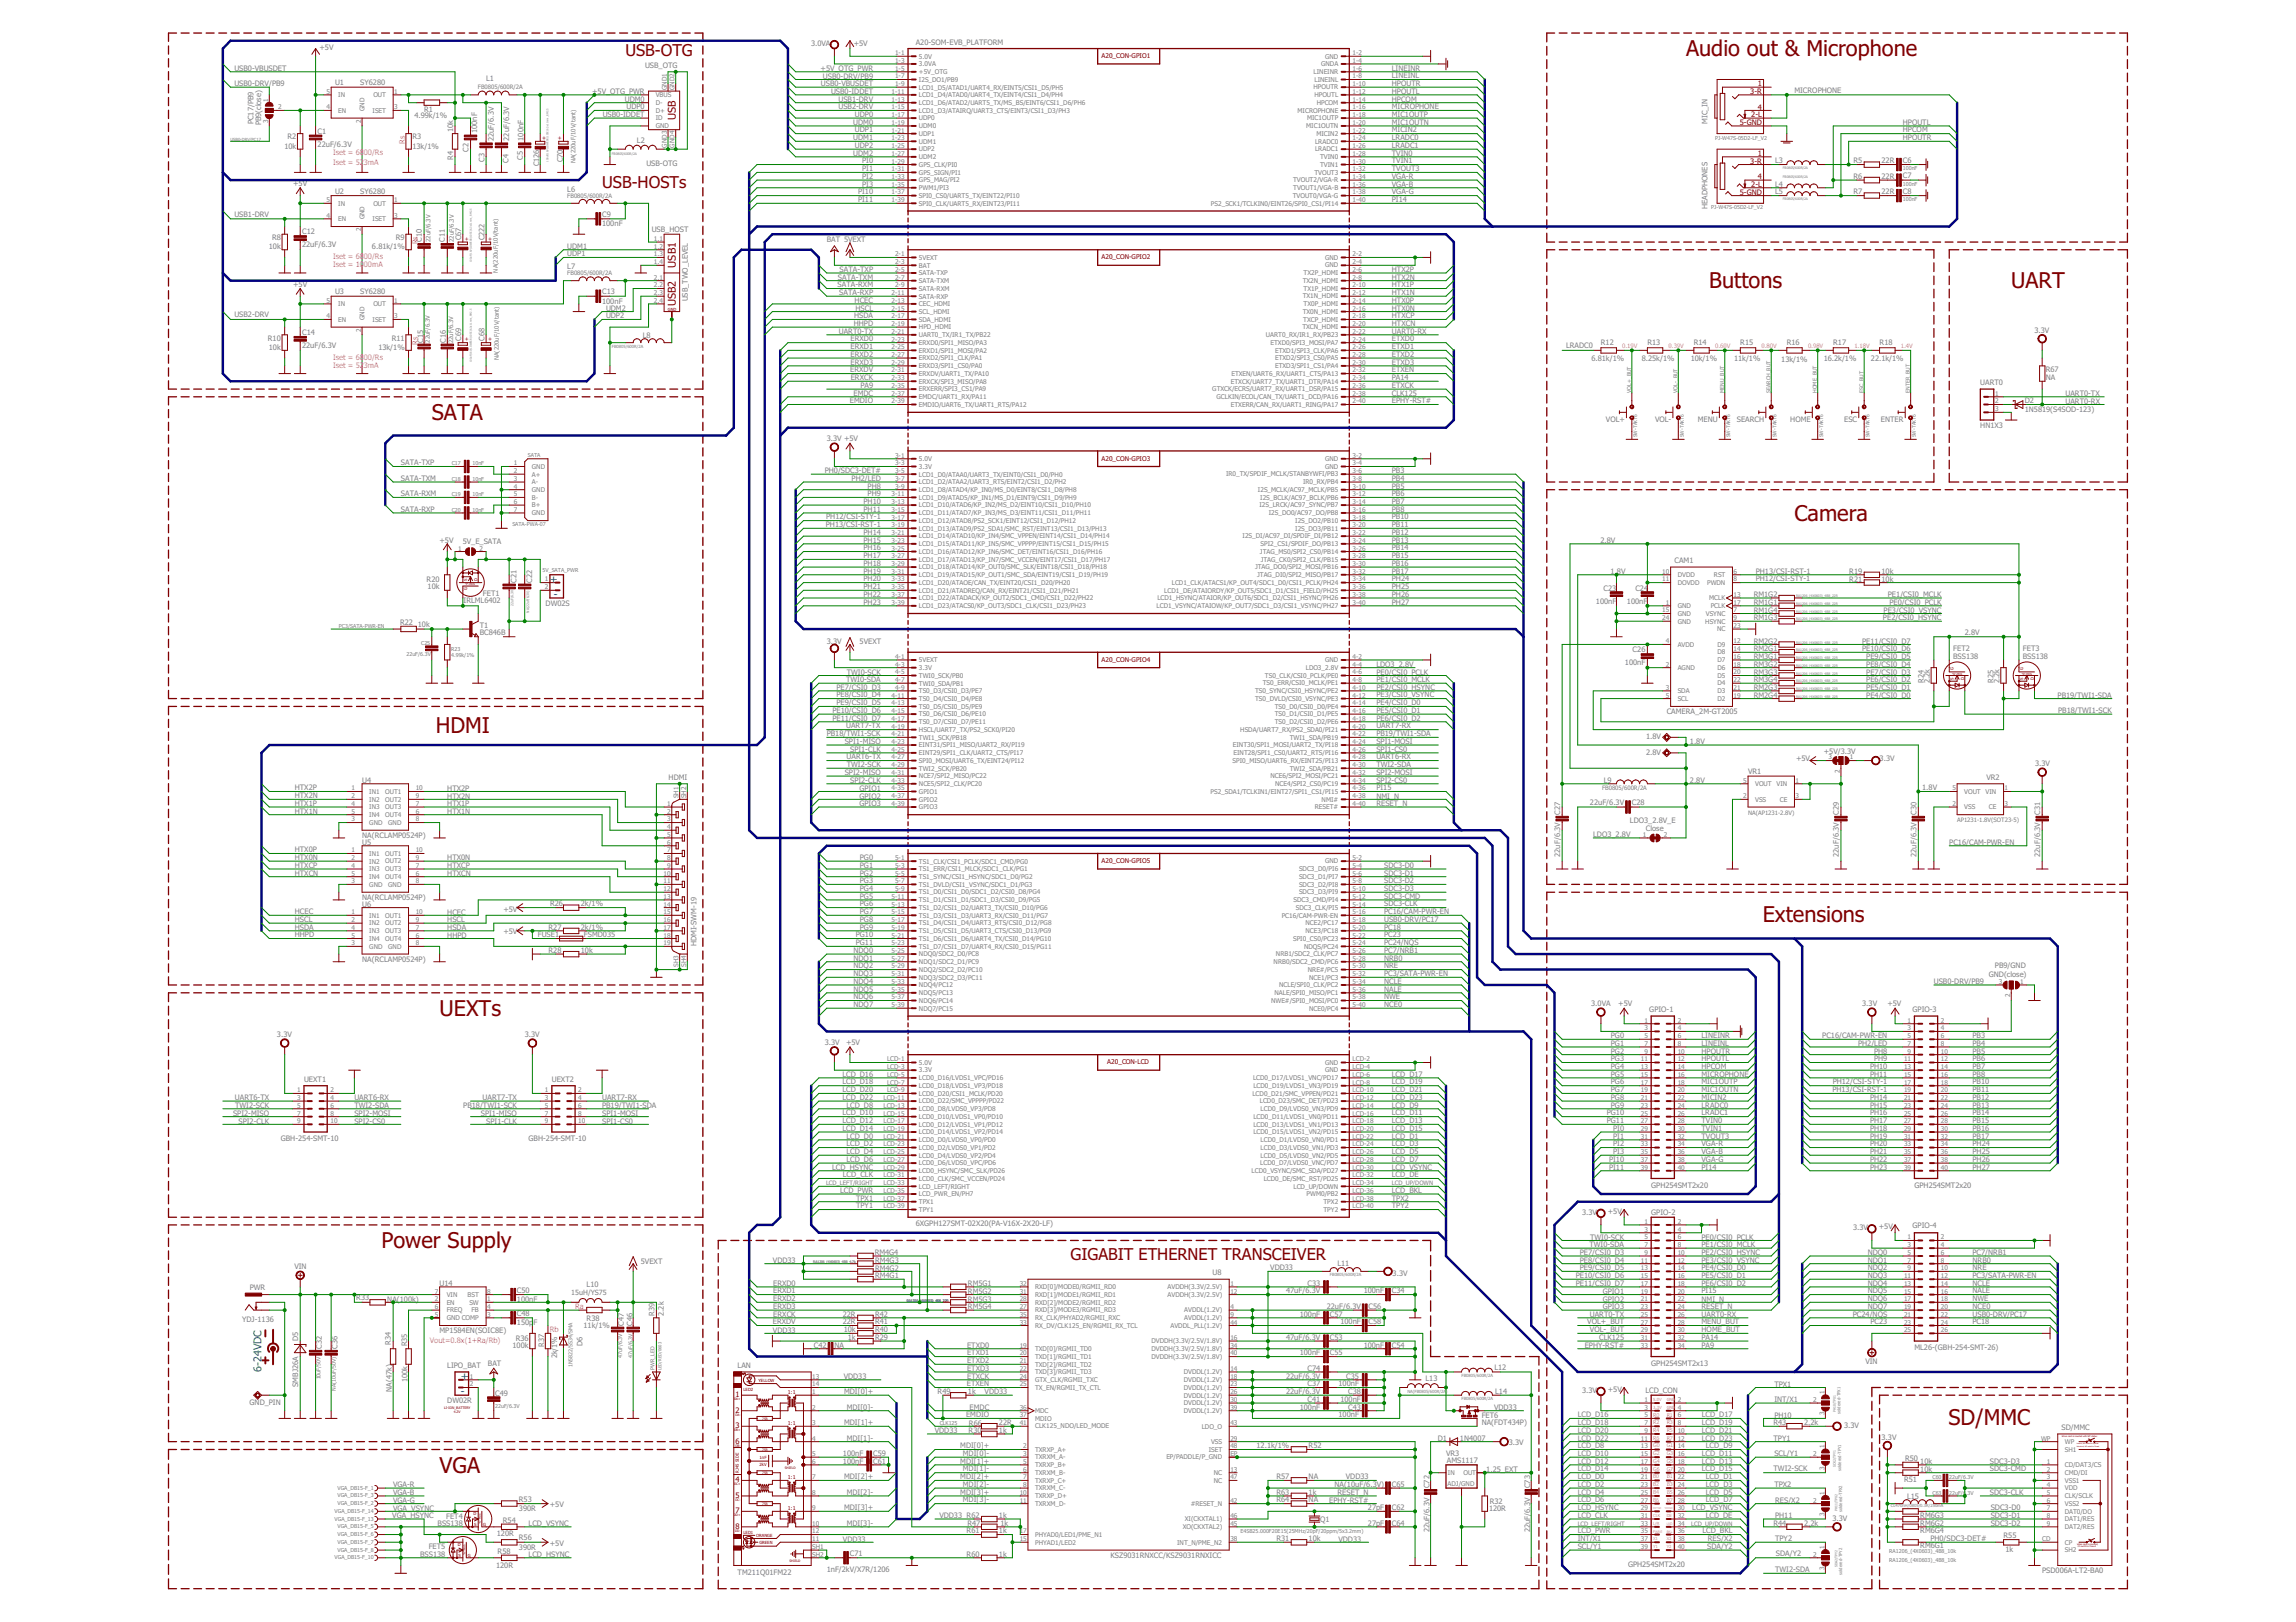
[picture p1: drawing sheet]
<svg xmlns="http://www.w3.org/2000/svg" width="297mm" height="210mm" viewBox="0 0 297 210" stroke-linecap="round" stroke-linejoin="round" font-family="sans-serif">
<defs><g id="words">
<g font-size="2.8" fill="#800000">
<text x="218.1" y="7.3">Audio out &amp; Microphone</text>
<text x="221.1" y="37.3">Buttons</text>
<text x="260.2" y="37.3">UART</text>
<text x="55.9" y="54.4">SATA</text>
<text x="232.2" y="67.4">Camera</text>
<text x="56.4" y="94.9">HDMI</text>
<text x="228" y="119.4">Extensions</text>
<text x="56.9" y="131.5">UEXTs</text>
<text x="49.4" y="161.5">Power Supply</text>
<text x="252.1" y="184.5">SD/MMC</text>
<text x="56.9" y="190.6">VGA</text>
</g>
<g font-size="2.1" fill="#800000">
<text x="80.9" y="7.3">USB-OTG</text>
<text x="77.9" y="24.3">USB-HOSTs</text>
<text x="138.5" y="163">GIGABIT ETHERNET TRANSCEIVER</text>
</g>
<g font-size="1.4" fill="#800000">
<text x="87.4" y="15.6" transform="rotate(-90 87.4 15.6)">USB</text>
<text x="87.4" y="34.6" transform="rotate(-90 87.4 34.6)">USB1</text>
<text x="87.4" y="39.6" transform="rotate(-90 87.4 39.6)">USB2</text>
</g>
<g font-size="1.4" fill="#008080">
<text x="71.1" y="75.4">+</text>
<text x="71.6" y="77.4">-</text>
<text x="33.8" y="177.6" transform="rotate(-90 33.8 177.6)">6-24VDC</text>
<text x="59.6" y="178.6">+</text>
<text x="59.6" y="180.6">-</text>
</g>
<g font-size="1" fill="#808080">
<text x="104.9" y="6">3.0VA</text>
<text x="110.5" y="6">+5V</text>
<text x="118.5" y="5.8">A20-SOM-EVB_PLATFORM</text>
<text x="30.3" y="11.2">USB0-DRV/PB9</text>
<text x="30.3" y="9.1">USB0-VBUSDET</text>
<text x="41.3" y="6.4">+5V</text>
<text x="43.3" y="11">U1</text>
<text x="46.6" y="11">SY6280</text>
<text x="62.9" y="10.5">L1</text>
<text x="83.5" y="8.8">USB_OTG</text>
<text x="106.2" y="9.1">+5V_OTG_PWR</text>
<text x="106.2" y="11.1">USB0-VBUSDET</text>
<text x="106.5" y="10.2">USB0-DRV/PB9</text>
<text x="180.1" y="11.1">HPOUTR</text>
<text x="180.1" y="9.1">LINEINR</text>
<text x="180.1" y="10.1">LINEINL</text>
<text x="232.2" y="12">MICROPHONE</text>
<text x="32.8" y="16.1" transform="rotate(-90 32.8 16.1)">PC17/PB9</text>
<text x="33.8" y="16.2" transform="rotate(-90 33.8 16.2)">PB9(close)</text>
<text x="41.1" y="17.3">C1</text>
<text x="53.6" y="15.2">4.99k/1%</text>
<text x="54.9" y="14.5">R1</text>
<text x="58.6" y="17" transform="rotate(-90 58.6 17)">10k</text>
<text x="61.7" y="17.2" transform="rotate(-90 61.7 17.2)">100nF</text>
<text x="76.6" y="12.1">+5V_OTG_PWR</text>
<text x="78" y="15.1">USB0-IDDET</text>
<text x="80.8" y="13.1">UDM0</text>
<text x="81.1" y="14.1">UDP0</text>
<text x="107.5" y="12.1">USB0-IDDET</text>
<text x="108.5" y="13.1">USB1-DRV</text>
<text x="108.5" y="14.1">USB2-DRV</text>
<text x="110.4" y="16.1">UDM0</text>
<text x="110.6" y="17.1">UDP1</text>
<text x="110.6" y="15.1">UDP0</text>
<text x="180.1" y="17.1">MICIN2</text>
<text x="180.1" y="12.1">HPOUTL</text>
<text x="180.1" y="13.1">HPCOM</text>
<text x="180.1" y="16.1">MIC1OUTN</text>
<text x="180.1" y="15.1">MIC1OUTP</text>
<text x="180.1" y="14.1">MICROPHONE</text>
<text x="220.9" y="16" transform="rotate(-90 220.9 16)">MIC_IN</text>
<text x="246.2" y="16.1">HPOUTL</text>
<text x="246.2" y="17.1">HPCOM</text>
<text x="36.8" y="19.2">10k</text>
<text x="37.2" y="18">R2</text>
<text x="41.1" y="19">22uF/6.3V</text>
<text x="53.4" y="19.2">13k/1%</text>
<text x="53.4" y="18">R3</text>
<text x="58.6" y="20.7" transform="rotate(-90 58.6 20.7)">R4</text>
<text x="60.6" y="19.7" transform="rotate(-90 60.6 19.7)">C2</text>
<text x="62.7" y="21" transform="rotate(-90 62.7 21)">C3</text>
<text x="63.9" y="18.2" transform="rotate(-90 63.9 18.2)">22uF/6.3V</text>
<text x="65.8" y="21.1" transform="rotate(-90 65.8 21.1)">C4</text>
<text x="65.9" y="18.2" transform="rotate(-90 65.9 18.2)">22uF/6.3V</text>
<text x="67.6" y="20.7" transform="rotate(-90 67.6 20.7)">C5</text>
<text x="67.7" y="18.2" transform="rotate(-90 67.7 18.2)">100nF</text>
<text x="69.7" y="21.5" transform="rotate(-90 69.7 21.5)">C126</text>
<text x="72.8" y="21" transform="rotate(-90 72.8 21)">C70</text>
<text x="82.4" y="18.5">L2</text>
<text x="83.6" y="21.5">USB-OTG</text>
<text x="110.4" y="18.1">UDM1</text>
<text x="110.4" y="20.1">UDM2</text>
<text x="110.6" y="19.1">UDP2</text>
<text x="111.5" y="21.2">PI0</text>
<text x="111.5" y="22.2">PI1</text>
<text x="111.5" y="23.2">PI2</text>
<text x="180.1" y="23.2">VGA-R</text>
<text x="180.1" y="19.1">LRADC1</text>
<text x="180.1" y="20.1">TVIN0</text>
<text x="180.1" y="21.2">TVIN1</text>
<text x="180.1" y="22.2">TVOUT3</text>
<text x="180.1" y="18.1">LRADC0</text>
<text x="229.7" y="21.2">L3</text>
<text x="239.8" y="21.2">R5</text>
<text x="239.8" y="23.2">R6</text>
<text x="243.4" y="21.2">22R</text>
<text x="243.4" y="23.2">22R</text>
<text x="246.2" y="23.1">C7</text>
<text x="246.2" y="21.1">C6</text>
<text x="246.2" y="18.1">HPOUTR</text>
<text x="30.3" y="28.1">USB1-DRV</text>
<text x="37.9" y="24.1">+5V</text>
<text x="43.3" y="25.1">U2</text>
<text x="46.6" y="25.1">SY6280</text>
<text x="73.4" y="24.8">L6</text>
<text x="77.9" y="29.3">100nF</text>
<text x="77.9" y="28.1">C9</text>
<text x="84.3" y="30">USB_HOST</text>
<text x="111" y="25.2">PI10</text>
<text x="111" y="26.2">PI11</text>
<text x="111.5" y="24.2">PI3</text>
<text x="180.1" y="25.2">VGA-G</text>
<text x="180.1" y="24.2">VGA-B</text>
<text x="180.1" y="26.2">PI14</text>
<text x="220.9" y="27.1" transform="rotate(-90 220.9 27.1)">HEADPHONES</text>
<text x="229.7" y="25.2">L5</text>
<text x="229.7" y="24.2">L4</text>
<text x="239.8" y="25.2">R7</text>
<text x="243.4" y="25.2">22R</text>
<text x="246.2" y="25.1">C8</text>
<text x="34.8" y="32.3">10k</text>
<text x="35.2" y="31.1">R8</text>
<text x="39.1" y="32">22uF/6.3V</text>
<text x="39.1" y="30.3">C12</text>
<text x="48.1" y="32.3">6.81k/1%</text>
<text x="51.2" y="31.1">R9</text>
<text x="54.6" y="31.3" transform="rotate(-90 54.6 31.3)">C10</text>
<text x="57.6" y="31.3" transform="rotate(-90 57.6 31.3)">C11</text>
<text x="59.7" y="31.1" transform="rotate(-90 59.7 31.1)">C67</text>
<text x="62.7" y="31.1" transform="rotate(-90 62.7 31.1)">C222</text>
<text x="73.4" y="34.8">L7</text>
<text x="73.4" y="33.2">UDP1</text>
<text x="73.4" y="32.2">UDM1</text>
<text x="106.9" y="31.3">BAT 5VEXT</text>
<text x="108.6" y="35.2">SATA-TXP</text>
<text x="180.1" y="35.2">HTX2P</text>
<text x="30.3" y="41.1">USB2-DRV</text>
<text x="37.9" y="37.2">+5V</text>
<text x="43.3" y="38.1">U3</text>
<text x="46.6" y="38.1">SY6280</text>
<text x="77.9" y="39.3">100nF</text>
<text x="77.9" y="38.1">C13</text>
<text x="78.4" y="40.2">UDM2</text>
<text x="78.4" y="41.2">UDP2</text>
<text x="89" y="39" transform="rotate(-90 89 39)">USB_TWO_LEVEL</text>
<text x="108.4" y="37.2">SATA-RXM</text>
<text x="108.4" y="36.2">SATA-TXM</text>
<text x="108.6" y="38.2">SATA-RXP</text>
<text x="110.5" y="41.2">HSDA</text>
<text x="110.6" y="39.2">HCEC</text>
<text x="110.7" y="40.2">HSCL</text>
<text x="180.1" y="36.2">HTX2N</text>
<text x="180.1" y="37.2">HTX1P</text>
<text x="180.1" y="38.2">HTX1N</text>
<text x="180.1" y="39.2">HTX0P</text>
<text x="180.1" y="40.2">HTX0N</text>
<text x="180.1" y="41.2">HTXCP</text>
<text x="34.7" y="44.1">R10</text>
<text x="34.8" y="45.3">10k</text>
<text x="39.1" y="45">22uF/6.3V</text>
<text x="39.1" y="43.3">C14</text>
<text x="49" y="45.3">13k/1%</text>
<text x="50.7" y="44.1">R11</text>
<text x="54.8" y="44.3" transform="rotate(-90 54.8 44.3)">C15</text>
<text x="57.7" y="44.4" transform="rotate(-90 57.7 44.4)">C16</text>
<text x="59.7" y="44.1" transform="rotate(-90 59.7 44.1)">C69</text>
<text x="62.7" y="44.1" transform="rotate(-90 62.7 44.1)">C68</text>
<text x="83.2" y="43.7">L8</text>
<text x="108.5" y="43.2">UART0-TX</text>
<text x="110" y="44.2">ERXD0</text>
<text x="110" y="45.2">ERXD1</text>
<text x="110" y="46.2">ERXD2</text>
<text x="110" y="47.2">ERXD3</text>
<text x="110.5" y="42.2">HHPD</text>
<text x="180.1" y="44.2">ETXD0</text>
<text x="180.1" y="45.2">ETXD1</text>
<text x="180.1" y="46.2">ETXD2</text>
<text x="180.1" y="47.2">ETXD3</text>
<text x="180.1" y="43.2">UART0-RX</text>
<text x="180.1" y="42.2">HTXCN</text>
<text x="202.6" y="45.1">LRADC0</text>
<text x="205.9" y="46.7">6.81k/1%</text>
<text x="207.1" y="44.7">R12</text>
<text x="212.4" y="46.7">8.25k/1%</text>
<text x="213.1" y="44.7">R13</text>
<text x="218.7" y="46.7">10k/1%</text>
<text x="219.1" y="44.7">R14</text>
<text x="224.3" y="46.7">11k/1%</text>
<text x="225.1" y="44.7">R15</text>
<text x="230.4" y="46.8">13k/1%</text>
<text x="231.2" y="44.7">R16</text>
<text x="235.9" y="46.7">16.2k/1%</text>
<text x="237.2" y="44.7">R17</text>
<text x="242" y="46.7">22.1k/1%</text>
<text x="243.2" y="44.7">R18</text>
<text x="263.2" y="43.1">3.3V</text>
<text x="110" y="52.2">EMDIO</text>
<text x="110" y="48.2">ERXDV</text>
<text x="110.1" y="49.2">ERXCK</text>
<text x="110.4" y="51.2">EMDC</text>
<text x="111.3" y="50.2">PA9</text>
<text x="180.1" y="48.2">ETXEN</text>
<text x="180.1" y="49.2">PA14</text>
<text x="180.1" y="50.2">ETXCK</text>
<text x="180.1" y="52.2">EPHY-RST#</text>
<text x="180.1" y="51.2">CLK125</text>
<text x="256.2" y="49.8">UART0</text>
<text x="262" y="53.3">1N5819(S4SOD-123)</text>
<text x="262" y="52.2">D2</text>
<text x="264.7" y="49.2">NA</text>
<text x="264.7" y="48.2">R67</text>
<text x="267.2" y="51.3">UART0-TX</text>
<text x="267.2" y="52.3">UART0-RX</text>
<text x="106.9" y="57.1">3.3V +5V</text>
<text x="207.8" y="54.6">VOL+</text>
<text x="214.1" y="54.6">VOL-</text>
<text x="219.7" y="54.6">MENU</text>
<text x="224.7" y="54.6">SEARCH</text>
<text x="231.6" y="54.6">HOME</text>
<text x="238.6" y="54.6">ESC</text>
<text x="243.3" y="54.6">ENTER</text>
<text x="256.2" y="55.4">HN1X3</text>
<text x="51.9" y="60.2">SATA-TXP</text>
<text x="51.9" y="62.2">SATA-TXM</text>
<text x="51.9" y="64.2">SATA-RXM</text>
<text x="106.7" y="61.2">PH0/SDC3-DET#</text>
<text x="110.2" y="62.2">PH2/LED</text>
<text x="111.7" y="65.2">PH10</text>
<text x="112.2" y="64.2">PH9</text>
<text x="112.2" y="63.2">PH8</text>
<text x="180.1" y="61.2">PB3</text>
<text x="180.1" y="62.2">PB4</text>
<text x="180.1" y="65.2">PB7</text>
<text x="180.1" y="64.2">PB6</text>
<text x="180.1" y="63.2">PB5</text>
<text x="51.9" y="66.2">SATA-RXP</text>
<text x="56.9" y="70.2">+5V</text>
<text x="59.9" y="70.4">5V_E_SATA</text>
<text x="106.8" y="68.2">PH13/CSI-RST-1</text>
<text x="106.9" y="67.2">PH12/CSI-STY-1</text>
<text x="111.7" y="70.2">PH15</text>
<text x="111.7" y="69.2">PH14</text>
<text x="111.7" y="66.2">PH11</text>
<text x="111.7" y="71.2">PH16</text>
<text x="180.1" y="67.2">PB10</text>
<text x="180.1" y="70.2">PB13</text>
<text x="180.1" y="69.2">PB12</text>
<text x="180.1" y="68.2">PB11</text>
<text x="180.1" y="71.2">PB14</text>
<text x="180.1" y="66.2">PB8</text>
<text x="207.1" y="70.2">2.8V</text>
<text x="55.2" y="75.3">R20</text>
<text x="55.3" y="76.2">10k</text>
<text x="60" y="78">IRLML6402</text>
<text x="62.5" y="77.1">FET1</text>
<text x="66.8" y="75.4" transform="rotate(-90 66.8 75.4)">C21</text>
<text x="68.8" y="75.4" transform="rotate(-90 68.8 75.4)">C22</text>
<text x="111.7" y="77.2">PH22</text>
<text x="111.7" y="76.2">PH21</text>
<text x="111.7" y="75.2">PH20</text>
<text x="111.7" y="74.2">PH19</text>
<text x="111.7" y="72.2">PH17</text>
<text x="111.7" y="73.2">PH18</text>
<text x="180.1" y="77.2">PH26</text>
<text x="180.1" y="76.2">PH25</text>
<text x="180.1" y="75.2">PH24</text>
<text x="180.1" y="72.2">PB15</text>
<text x="180.1" y="73.2">PB16</text>
<text x="180.1" y="74.2">PB17</text>
<text x="207.5" y="76.4">C23</text>
<text x="208.4" y="74.2">1.8V</text>
<text x="211.6" y="76.4">C24</text>
<text x="216.6" y="72.9">CAM1</text>
<text x="226.9" y="77.3">RM1G2</text>
<text x="227.1" y="74.2">PH13/CSI-RST-1</text>
<text x="227.1" y="75.2">PH12/CSI-STY-1</text>
<text x="239.2" y="74.3">R19</text>
<text x="239.2" y="75.3">R21</text>
<text x="243.4" y="74.3">10k</text>
<text x="243.4" y="75.3">10k</text>
<text x="244.2" y="77.3">PE1/CSI0_MCLK</text>
<text x="51.8" y="80.9">R22</text>
<text x="54.1" y="81.2">10k</text>
<text x="62.1" y="82.2">BC846B</text>
<text x="62.1" y="81.3">T1</text>
<text x="70.6" y="78.4">DW02S</text>
<text x="106.9" y="83.4">3.3V</text>
<text x="111.2" y="83.4">5VEXT</text>
<text x="111.7" y="78.2">PH23</text>
<text x="180.1" y="78.2">PH27</text>
<text x="206.5" y="78.1">100nF</text>
<text x="210.5" y="78.1">100nF</text>
<text x="226.9" y="78.3">RM1G1</text>
<text x="226.9" y="80.3">RM1G3</text>
<text x="226.9" y="79.3">RM1G4</text>
<text x="226.9" y="83.3">RM2G2</text>
<text x="240.9" y="83.3">PE11/CSI0_D7</text>
<text x="243.6" y="80.3">PE2/CSI0_HSYNC</text>
<text x="243.7" y="79.3">PE3/CSI0_VSYNC</text>
<text x="244.5" y="78.3">PE0/CSI0_PCLK</text>
<text x="254.2" y="82.2">2.8V</text>
<text x="108.2" y="89.3">PE7/CSI0_D3</text>
<text x="109.5" y="88.3">TWI0-SDA</text>
<text x="109.6" y="87.3">TWI0-SCK</text>
<text x="178.1" y="89.3">PE2/CSI0_HSYNC</text>
<text x="178.1" y="88.3">PE1/CSI0_MCLK</text>
<text x="178.1" y="87.3">PE0/CSI0_PCLK</text>
<text x="178.1" y="86.3">LDO3_2.8V</text>
<text x="210.2" y="86.1">100nF</text>
<text x="211.2" y="84.4">C26</text>
<text x="226.9" y="84.3">RM2G1</text>
<text x="226.9" y="89.3">RM2G3</text>
<text x="226.9" y="85.3">RM3G1</text>
<text x="226.9" y="86.3">RM3G2</text>
<text x="226.9" y="87.3">RM3G3</text>
<text x="226.9" y="88.3">RM3G4</text>
<text x="240.9" y="84.3">PE10/CSI0_D6</text>
<text x="241.4" y="89.3">PE5/CSI0_D1</text>
<text x="241.4" y="88.3">PE6/CSI0_D2</text>
<text x="241.4" y="87.3">PE7/CSI0_D3</text>
<text x="241.4" y="86.3">PE8/CSI0_D4</text>
<text x="241.4" y="85.3">PE9/CSI0_D5</text>
<text x="248.9" y="88.4" transform="rotate(-90 248.9 88.4)">R24</text>
<text x="249.7" y="88.4" transform="rotate(-90 249.7 88.4)">2.2k</text>
<text x="252.7" y="85.3">BSS138</text>
<text x="252.7" y="84.3">FET2</text>
<text x="257.9" y="88.4" transform="rotate(-90 257.9 88.4)">R25</text>
<text x="258.7" y="88.4" transform="rotate(-90 258.7 88.4)">2.2k</text>
<text x="261.7" y="85.3">BSS138</text>
<text x="261.7" y="84.3">FET3</text>
<text x="107" y="95.3">PB18/TWI1-SCK</text>
<text x="107.7" y="92.3">PE10/CSI0_D6</text>
<text x="107.7" y="93.3">PE11/CSI0_D7</text>
<text x="108.2" y="90.3">PE8/CSI0_D4</text>
<text x="108.2" y="91.3">PE9/CSI0_D5</text>
<text x="109.5" y="94.3">UART7-TX</text>
<text x="178.1" y="95.3">PB19/TWI1-SDA</text>
<text x="178.1" y="90.3">PE3/CSI0_VSYNC</text>
<text x="178.1" y="91.3">PE4/CSI0_D0</text>
<text x="178.1" y="92.3">PE5/CSI0_D1</text>
<text x="178.1" y="93.3">PE6/CSI0_D2</text>
<text x="178.1" y="94.3">UART7-RX</text>
<text x="212.9" y="95.7">1.8V</text>
<text x="215.6" y="92.4">CAMERA_2M-GT2005</text>
<text x="226.9" y="90.3">RM2G4</text>
<text x="241.4" y="90.3">PE4/CSI0_D0</text>
<text x="266.2" y="90.3">PB19/TWI1-SDA</text>
<text x="266.3" y="92.3">PB18/TWI1-SCK</text>
<text x="46.8" y="101.3">U4</text>
<text x="86.5" y="100.9">HDMI</text>
<text x="109.3" y="96.3">SPI1-MISO</text>
<text x="109.3" y="100.3">SPI2-MISO</text>
<text x="109.5" y="98.3">UART6-TX</text>
<text x="109.6" y="99.3">TWI2-SCK</text>
<text x="110" y="97.3">SPI1-CLK</text>
<text x="110" y="101.3">SPI2-CLK</text>
<text x="178.1" y="99.3">TWI2-SDA</text>
<text x="178.1" y="96.3">SPI1-MOSI</text>
<text x="178.1" y="97.3">SPI1-CS0</text>
<text x="178.1" y="101.3">SPI2-CS0</text>
<text x="178.1" y="100.3">SPI2-MOSI</text>
<text x="178.1" y="98.3">UART6-RX</text>
<text x="207.5" y="101.3">L9</text>
<text x="212.9" y="97.7">2.8V</text>
<text x="218.6" y="96.3">1.8V</text>
<text x="218.6" y="101.3">2.8V</text>
<text x="226.1" y="100.1">VR1</text>
<text x="232.4" y="98.4">+5V</text>
<text x="236" y="97.6">+5V/3.3V</text>
<text x="243.2" y="98.4">3.3V</text>
<text x="257" y="100.9">VR2</text>
<text x="263.3" y="99.2">3.3V</text>
<text x="38.1" y="102.3">HTX2P</text>
<text x="38.1" y="103.3">HTX2N</text>
<text x="38.1" y="104.3">HTX1P</text>
<text x="38.1" y="105.3">HTX1N</text>
<text x="57.9" y="102.3">HTX2P</text>
<text x="57.9" y="103.3">HTX2N</text>
<text x="57.9" y="104.3">HTX1P</text>
<text x="57.9" y="105.3">HTX1N</text>
<text x="111.2" y="104.3">GPIO3</text>
<text x="111.2" y="103.3">GPIO2</text>
<text x="111.2" y="102.3">GPIO1</text>
<text x="178.1" y="104.3">RESET_N</text>
<text x="178.1" y="103.3">NMI_N</text>
<text x="178.1" y="102.3">PI15</text>
<text x="201.9" y="105.4" transform="rotate(-90 201.9 105.4)">C27</text>
<text x="205.7" y="104.2">22uF/6.3V</text>
<text x="210.9" y="106.5">LDO3_2.8V_E</text>
<text x="211.1" y="104.2">C28</text>
<text x="212.9" y="107.5">Close</text>
<text x="237.9" y="105.4" transform="rotate(-90 237.9 105.4)">C29</text>
<text x="247.9" y="105.4" transform="rotate(-90 247.9 105.4)">C30</text>
<text x="248.7" y="102.2">1.8V</text>
<text x="264" y="105.4" transform="rotate(-90 264 105.4)">C31</text>
<text x="38.1" y="110.3">HTX0P</text>
<text x="38.1" y="111.3">HTX0N</text>
<text x="38.1" y="112.3">HTXCP</text>
<text x="38.1" y="113.3">HTXCN</text>
<text x="46.8" y="108.4">NA(RCLAMP0524P)</text>
<text x="46.8" y="109.3">U5</text>
<text x="57.9" y="111.3">HTX0N</text>
<text x="57.9" y="112.3">HTXCP</text>
<text x="57.9" y="113.4">HTXCN</text>
<text x="111.2" y="111.3">PG0</text>
<text x="111.2" y="112.3">PG1</text>
<text x="111.2" y="113.3">PG2</text>
<text x="179.1" y="112.3">SDC3-D0</text>
<text x="179.1" y="113.3">SDC3-D1</text>
<text x="201.9" y="110.9" transform="rotate(-90 201.9 110.9)">22uF/6.3V</text>
<text x="206.1" y="108.3">LDO3_2.8V</text>
<text x="237.9" y="110.9" transform="rotate(-90 237.9 110.9)">22uF/6.3V</text>
<text x="247.9" y="110.9" transform="rotate(-90 247.9 110.9)">22uF/6.3V</text>
<text x="252.2" y="109.3">PC16/CAM-PWR-EN</text>
<text x="264" y="110.9" transform="rotate(-90 264 110.9)">22uF/6.3V</text>
<text x="38.1" y="118.3">HCEC</text>
<text x="38.1" y="119.3">HSCL</text>
<text x="46.8" y="116.5">NA(RCLAMP0524P)</text>
<text x="46.8" y="117.4">U6</text>
<text x="57.9" y="118.4">HCEC</text>
<text x="57.9" y="119.4">HSCL</text>
<text x="65.1" y="118">+5V</text>
<text x="71.2" y="117.3">R26</text>
<text x="75.1" y="117.3">2k/1%</text>
<text x="111.2" y="114.3">PG3</text>
<text x="111.2" y="115.3">PG4</text>
<text x="111.2" y="116.3">PG5</text>
<text x="111.2" y="117.3">PG6</text>
<text x="111.2" y="118.3">PG7</text>
<text x="111.2" y="119.3">PG8</text>
<text x="179.1" y="119.3">USB0-DRV/PC17</text>
<text x="179.1" y="116.3">SDC3-CMD</text>
<text x="179.1" y="115.3">SDC3-D3</text>
<text x="179.1" y="117.3">SDC3-CLK</text>
<text x="179.1" y="114.3">SDC3-D2</text>
<text x="179.1" y="118.3">PC16/CAM-PWR-EN</text>
<text x="38.1" y="120.3">HSDA</text>
<text x="38.1" y="121.3">HHPD</text>
<text x="46.8" y="124.5">NA(RCLAMP0524P)</text>
<text x="57.9" y="120.4">HSDA</text>
<text x="57.9" y="121.4">HHPD</text>
<text x="65.1" y="120.9">+5V</text>
<text x="69.6" y="121.3">FUSE1</text>
<text x="71" y="123.3">R28</text>
<text x="71" y="120.3">R27</text>
<text x="75.1" y="123.3">10k</text>
<text x="75.1" y="120.3">2k/1%</text>
<text x="75.5" y="121.3">FSMD035</text>
<text x="90.1" y="122.5" transform="rotate(-90 90.1 122.5)">HDMI-SWM-19</text>
<text x="110.4" y="123.3">NDQ0</text>
<text x="110.4" y="124.3">NDQ1</text>
<text x="110.4" y="125.3">NDQ2</text>
<text x="110.7" y="121.3">PG10</text>
<text x="110.7" y="122.3">PG11</text>
<text x="111.2" y="120.3">PG9</text>
<text x="179.1" y="125.3">NRE</text>
<text x="179.1" y="124.3">NRB0</text>
<text x="179.1" y="123.3">PC7/NRB1</text>
<text x="179.1" y="122.3">PC24/NQS</text>
<text x="179.1" y="121.3">PC23</text>
<text x="179.1" y="120.3">PC18</text>
<text x="258.1" y="125.3">PB9/GND</text>
<text x="110.4" y="126.3">NDQ3</text>
<text x="110.4" y="127.3">NDQ4</text>
<text x="110.4" y="128.3">NDQ5</text>
<text x="110.4" y="129.3">NDQ6</text>
<text x="110.4" y="130.3">NDQ7</text>
<text x="179.1" y="129.3">NWE</text>
<text x="179.1" y="128.3">NALE</text>
<text x="179.1" y="127.3">NCLE</text>
<text x="179.1" y="130.3">NCE0</text>
<text x="179.1" y="126.3">PC3/SATA-PWR-EN</text>
<text x="205.9" y="130.2">3.0VA</text>
<text x="209.4" y="130.2">+5V</text>
<text x="213.4" y="131">GPIO-1</text>
<text x="240.9" y="130.2">3.3V</text>
<text x="244.2" y="130.2">+5V</text>
<text x="247.4" y="131">GPIO-3</text>
<text x="250.2" y="127.4">USB0-DRV/PB9</text>
<text x="257.3" y="126.4">GND(close)</text>
<text x="35.8" y="134.2">3.3V</text>
<text x="67.9" y="134.2">3.3V</text>
<text x="106.7" y="135.2">3.3V</text>
<text x="109.5" y="135.2">+5V</text>
<text x="208.4" y="134.3">PG0</text>
<text x="208.4" y="135.3">PG1</text>
<text x="208.4" y="136.3">PG2</text>
<text x="208.4" y="137.3">PG3</text>
<text x="220.1" y="137.3">HPOUTL</text>
<text x="220.1" y="136.3">HPOUTR</text>
<text x="220.1" y="134.3">LINEINR</text>
<text x="220.1" y="135.3">LINEINL</text>
<text x="235.7" y="134.3">PC16/CAM-PWR-EN</text>
<text x="240.4" y="135.3">PH2/LED</text>
<text x="242.5" y="137.3">PH9</text>
<text x="242.5" y="136.4">PH8</text>
<text x="255.2" y="134.3">PB3</text>
<text x="255.2" y="135.3">PB4</text>
<text x="255.2" y="137.3">PB6</text>
<text x="255.2" y="136.3">PB5</text>
<text x="30.4" y="142.4">UART6-TX</text>
<text x="30.4" y="143.4">TWI2-SCK</text>
<text x="39.3" y="140">UEXT1</text>
<text x="45.8" y="143.4">TWI2-SDA</text>
<text x="45.8" y="142.4">UART6-RX</text>
<text x="59.9" y="143.4">PB18/TWI1-SCK</text>
<text x="62.4" y="142.4">UART7-TX</text>
<text x="71.4" y="140">UEXT2</text>
<text x="77.9" y="143.4">PB19/TWI1-SDA</text>
<text x="77.9" y="142.4">UART7-RX</text>
<text x="109" y="140.3">LCD_D18</text>
<text x="109" y="141.3">LCD_D20</text>
<text x="109" y="142.3">LCD_D22</text>
<text x="109" y="139.3">LCD_D16</text>
<text x="109.5" y="143.3">LCD_D8</text>
<text x="180.1" y="140.3">LCD_D19</text>
<text x="180.1" y="141.3">LCD_D21</text>
<text x="180.1" y="142.3">LCD_D23</text>
<text x="180.1" y="139.3">LCD_D17</text>
<text x="180.1" y="143.3">LCD_D9</text>
<text x="208.4" y="138.3">PG4</text>
<text x="208.4" y="139.3">PG5</text>
<text x="208.4" y="140.3">PG6</text>
<text x="208.4" y="141.3">PG7</text>
<text x="208.4" y="142.3">PG8</text>
<text x="208.4" y="143.3">PG9</text>
<text x="220.1" y="142.3">MICIN2</text>
<text x="220.1" y="138.3">HPCOM</text>
<text x="220.1" y="141.3">MIC1OUTN</text>
<text x="220.1" y="140.3">MIC1OUTP</text>
<text x="220.1" y="143.3">LRADC0</text>
<text x="220.1" y="139.3">MICROPHONE</text>
<text x="237.1" y="141.3">PH13/CSI-RST-1</text>
<text x="237.1" y="140.3">PH12/CSI-STY-1</text>
<text x="241.9" y="143.3">PH15</text>
<text x="241.9" y="142.3">PH14</text>
<text x="241.9" y="138.3">PH10</text>
<text x="241.9" y="139.4">PH11</text>
<text x="255.2" y="140.3">PB10</text>
<text x="255.2" y="143.3">PB13</text>
<text x="255.2" y="142.3">PB12</text>
<text x="255.2" y="141.3">PB11</text>
<text x="255.2" y="138.3">PB7</text>
<text x="255.2" y="139.3">PB8</text>
<text x="30.2" y="144.4">SPI2-MISO</text>
<text x="30.9" y="145.4">SPI2-CLK</text>
<text x="36.3" y="147.7">GBH-254-SMT-10</text>
<text x="45.8" y="145.4">SPI2-CS0</text>
<text x="45.8" y="144.4">SPI2-MOSI</text>
<text x="62.2" y="144.4">SPI1-MISO</text>
<text x="62.9" y="145.4">SPI1-CLK</text>
<text x="68.4" y="147.7">GBH-254-SMT-10</text>
<text x="77.9" y="144.4">SPI1-MOSI</text>
<text x="77.9" y="145.4">SPI1-CS0</text>
<text x="109" y="144.4">LCD_D10</text>
<text x="109" y="145.4">LCD_D12</text>
<text x="109" y="146.4">LCD_D14</text>
<text x="109.5" y="148.4">LCD_D2</text>
<text x="109.5" y="149.4">LCD_D4</text>
<text x="109.5" y="147.4">LCD_D0</text>
<text x="180.1" y="148.4">LCD_D3</text>
<text x="180.1" y="149.4">LCD_D5</text>
<text x="180.1" y="144.4">LCD_D11</text>
<text x="180.1" y="145.4">LCD_D13</text>
<text x="180.1" y="146.4">LCD_D15</text>
<text x="180.1" y="147.4">LCD_D1</text>
<text x="207.9" y="144.4">PG10</text>
<text x="207.9" y="145.4">PG11</text>
<text x="208.7" y="149.4">PI3</text>
<text x="208.7" y="146.4">PI0</text>
<text x="208.7" y="147.4">PI1</text>
<text x="208.7" y="148.4">PI2</text>
<text x="220.1" y="149.4">VGA-B</text>
<text x="220.1" y="148.4">VGA-R</text>
<text x="220.1" y="144.4">LRADC1</text>
<text x="220.1" y="145.4">TVIN0</text>
<text x="220.1" y="146.4">TVIN1</text>
<text x="220.1" y="147.4">TVOUT3</text>
<text x="241.9" y="149.4">PH21</text>
<text x="241.9" y="148.4">PH20</text>
<text x="241.9" y="147.4">PH19</text>
<text x="241.9" y="145.4">PH17</text>
<text x="241.9" y="146.4">PH18</text>
<text x="241.9" y="144.4">PH16</text>
<text x="255.2" y="149.4">PH25</text>
<text x="255.2" y="148.4">PH24</text>
<text x="255.2" y="144.4">PB14</text>
<text x="255.2" y="145.4">PB15</text>
<text x="255.2" y="146.4">PB16</text>
<text x="255.2" y="147.4">PB17</text>
<text x="107.7" y="151.4">LCD_HSYNC</text>
<text x="108.7" y="154.4">LCD_PWR</text>
<text x="109" y="152.4">LCD_CLK</text>
<text x="109.5" y="150.4">LCD_D6</text>
<text x="110.8" y="155.4">TPX1</text>
<text x="180.1" y="155.4">TPX2</text>
<text x="180.1" y="150.4">LCD_D7</text>
<text x="180.1" y="151.4">LCD_VSYNC</text>
<text x="180.1" y="152.4">LCD_DE</text>
<text x="180.1" y="154.4">LCD_BKL</text>
<text x="208.2" y="150.4">PI10</text>
<text x="208.2" y="151.4">PI11</text>
<text x="213.6" y="153.7">GPH254SMT2x20</text>
<text x="220.1" y="150.4">VGA-G</text>
<text x="220.1" y="151.4">PI14</text>
<text x="241.9" y="151.4">PH23</text>
<text x="241.9" y="150.4">PH22</text>
<text x="247.7" y="153.7">GPH254SMT2x20</text>
<text x="255.2" y="151.4">PH27</text>
<text x="255.2" y="150.4">PH26</text>
<text x="110.8" y="156.4">TPY1</text>
<text x="118.5" y="158.7">6XGPH127SMT-02X20(PA-V16X-2X20-LF)</text>
<text x="180.1" y="156.4">TPY2</text>
<text x="204.7" y="157.2">3.3V</text>
<text x="205.6" y="161.4">TWI0-SDA</text>
<text x="205.7" y="160.4">TWI0-SCK</text>
<text x="208" y="157.1">+5V</text>
<text x="213.6" y="157.2">GPIO-2</text>
<text x="220.1" y="161.4">PE1/CSI0_MCLK</text>
<text x="220.1" y="160.4">PE0/CSI0_PCLK</text>
<text x="239.7" y="159.2">3.3V</text>
<text x="243.1" y="159.1">+5V</text>
<text x="247.4" y="159">GPIO-4</text>
<text x="32.3" y="166.9">PWR</text>
<text x="38.1" y="164.3">VIN</text>
<text x="56.9" y="166.4">U14</text>
<text x="66.9" y="167.3">C50</text>
<text x="75.9" y="166.5">L10</text>
<text x="82.9" y="163.5">5VEXT</text>
<text x="100" y="163.4">VDD33</text>
<text x="100" y="166.4">ERXD0</text>
<text x="100" y="167.4">ERXD1</text>
<text x="113.2" y="162.4">RM4G4</text>
<text x="113.2" y="165.4">RM4G1</text>
<text x="113.2" y="164.4">RM4G2</text>
<text x="113.2" y="163.4">RM4G3</text>
<text x="125.2" y="166.4">RM5G1</text>
<text x="125.2" y="167.4">RM5G2</text>
<text x="156.9" y="165">U8</text>
<text x="164.3" y="164.3">VDD33</text>
<text x="166.4" y="167.4">47uF/6.3V</text>
<text x="169.2" y="166.4">C33</text>
<text x="173" y="163.8">L11</text>
<text x="176.4" y="167.4">100nF</text>
<text x="180.1" y="167.4">C34</text>
<text x="180.2" y="165.1">3.3V</text>
<text x="203.9" y="165.4">PE10/CSI0_D6</text>
<text x="203.9" y="166.4">PE11/CSI0_D7</text>
<text x="204.4" y="162.4">PE7/CSI0_D3</text>
<text x="204.4" y="163.4">PE8/CSI0_D4</text>
<text x="204.4" y="164.4">PE9/CSI0_D5</text>
<text x="207.3" y="167.4">GPIO1</text>
<text x="220.1" y="163.4">PE3/CSI0_VSYNC</text>
<text x="220.1" y="164.4">PE4/CSI0_D0</text>
<text x="220.1" y="165.4">PE5/CSI0_D1</text>
<text x="220.1" y="166.4">PE6/CSI0_D2</text>
<text x="220.1" y="162.4">PE2/CSI0_HSYNC</text>
<text x="220.1" y="167.4">PI15</text>
<text x="241.6" y="162.4">NDQ0</text>
<text x="241.6" y="163.4">NDQ1</text>
<text x="241.6" y="164.4">NDQ2</text>
<text x="241.6" y="165.4">NDQ3</text>
<text x="241.6" y="166.4">NDQ4</text>
<text x="241.6" y="167.4">NDQ5</text>
<text x="255.2" y="167.4">NALE</text>
<text x="255.2" y="166.4">NCLE</text>
<text x="255.2" y="164.4">NRE</text>
<text x="255.2" y="163.4">NRB0</text>
<text x="255.2" y="162.4">PC7/NRB1</text>
<text x="255.2" y="165.4">PC3/SATA-PWR-EN</text>
<text x="31.3" y="171">YDJ-1136</text>
<text x="38.6" y="173.5" transform="rotate(-90 38.6 173.5)">D5</text>
<text x="46.1" y="168.3">R33</text>
<text x="50.1" y="168.5">NA(100k)</text>
<text x="56.9" y="172.5">MP1584EN(SOIC8E)</text>
<text x="66.7" y="173.5">R36</text>
<text x="66.9" y="168.5">100nF</text>
<text x="66.9" y="171.5">150pF</text>
<text x="66.9" y="170.3">C48</text>
<text x="75.5" y="171.9">11k/1%</text>
<text x="75.9" y="170.9">R38</text>
<text x="80.7" y="171.5" transform="rotate(-90 80.7 171.5)">C47</text>
<text x="81.8" y="171.5" transform="rotate(-90 81.8 171.5)">C46</text>
<text x="84.7" y="170.3" transform="rotate(-90 84.7 170.3)">R39</text>
<text x="85.9" y="170.3" transform="rotate(-90 85.9 170.3)">2.2k</text>
<text x="100" y="171.4">ERXDV</text>
<text x="100" y="172.4">VDD33</text>
<text x="100" y="168.4">ERXD2</text>
<text x="100" y="169.4">ERXD3</text>
<text x="100" y="170.4">ERXCK</text>
<text x="109" y="170.4">22R</text>
<text x="109" y="171.4">22R</text>
<text x="109.2" y="172.4">10k</text>
<text x="109.7" y="173.4">1k</text>
<text x="113.2" y="170.4">R42</text>
<text x="113.2" y="171.4">R41</text>
<text x="113.2" y="172.4">R40</text>
<text x="113.2" y="173.4">R29</text>
<text x="125.2" y="168.4">RM5G3</text>
<text x="125.2" y="169.3">RM5G4</text>
<text x="166.4" y="173.4">47uF/6.3V</text>
<text x="168.2" y="170.4">100nF</text>
<text x="171.6" y="169.4">22uF/6.3V</text>
<text x="172.1" y="173.4">C53</text>
<text x="172.1" y="170.4">C57</text>
<text x="173.4" y="171.4">100nF</text>
<text x="177.1" y="169.4">C56</text>
<text x="177.1" y="171.4">C58</text>
<text x="205.4" y="171.4">VOL+_BUT</text>
<text x="205.7" y="170.4">UART0-TX</text>
<text x="205.7" y="172.4">VOL-_BUT</text>
<text x="206.9" y="173.4">CLK125</text>
<text x="207.3" y="169.4">GPIO3</text>
<text x="207.3" y="168.4">GPIO2</text>
<text x="220.1" y="169.4">RESET_N</text>
<text x="220.1" y="168.4">NMI_N</text>
<text x="220.1" y="173.4">PA14</text>
<text x="220.1" y="170.4">UART0-RX</text>
<text x="220.1" y="171.4">MENU_BUT</text>
<text x="220.1" y="172.4">HOME_BUT</text>
<text x="239.7" y="170.4">PC24/NQS</text>
<text x="241.6" y="168.4">NDQ6</text>
<text x="241.6" y="169.4">NDQ7</text>
<text x="242" y="171.4">PC23</text>
<text x="255.2" y="168.4">NWE</text>
<text x="255.2" y="169.4">NCE0</text>
<text x="255.2" y="171.4">PC18</text>
<text x="255.2" y="170.4">USB0-DRV/PC17</text>
<text x="38.6" y="179.5" transform="rotate(-90 38.6 179.5)">SMBJ26A</text>
<text x="41.6" y="174.5" transform="rotate(-90 41.6 174.5)">C32</text>
<text x="43.6" y="174.5" transform="rotate(-90 43.6 174.5)">C36</text>
<text x="50.6" y="174" transform="rotate(-90 50.6 174)">R34</text>
<text x="52.7" y="174.2" transform="rotate(-90 52.7 174.2)">R35</text>
<text x="52.7" y="178.8" transform="rotate(-90 52.7 178.8)">100k</text>
<text x="57.9" y="177.1">LIPO_BAT</text>
<text x="63.1" y="176.8">BAT</text>
<text x="66.3" y="174.5">100k</text>
<text x="70.4" y="174.3" transform="rotate(-90 70.4 174.3)">R37</text>
<text x="72.1" y="175.8" transform="rotate(-90 72.1 175.8)">2k/1%</text>
<text x="75.3" y="174.2" transform="rotate(-90 75.3 174.2)">D6</text>
<text x="95.4" y="177.1">LAN</text>
<text x="105.3" y="174.4">C42</text>
<text x="108" y="174.4">NA</text>
<text x="109.2" y="178.5">VDD33</text>
<text x="125.1" y="179.4">ETXEN</text>
<text x="125.1" y="174.4">ETXD0</text>
<text x="125.1" y="175.4">ETXD1</text>
<text x="125.1" y="176.4">ETXD2</text>
<text x="125.1" y="177.4">ETXD3</text>
<text x="125.1" y="178.4">ETXCK</text>
<text x="166.4" y="178.4">22uF/6.3V</text>
<text x="168.2" y="175.4">100nF</text>
<text x="169.2" y="179.4">C37</text>
<text x="169.2" y="177.4">C74</text>
<text x="172.1" y="175.4">C55</text>
<text x="173.2" y="179.4">100nF</text>
<text x="174.2" y="178.4">C35</text>
<text x="176.4" y="174.4">100nF</text>
<text x="180.1" y="174.4">C54</text>
<text x="184.4" y="178.7">L13</text>
<text x="193.3" y="177.3">L12</text>
<text x="205" y="174.4">EPHY-RST#</text>
<text x="213.6" y="176.8">GPH254SMT2x13</text>
<text x="220.1" y="174.4">PA9</text>
<text x="229.6" y="179.5">TPX1</text>
<text x="241.3" y="176.5">VIN</text>
<text x="247.7" y="174.7">ML26-(GBH-254-SMT-26)</text>
<text x="32.3" y="181.8">GND_PIN</text>
<text x="50.7" y="180.1" transform="rotate(-90 50.7 180.1)">NA(47k)</text>
<text x="57.9" y="181.6">DW02R</text>
<text x="64.1" y="180.7">C49</text>
<text x="109.2" y="180.4">MDI[0]+</text>
<text x="109.2" y="184.4">MDI[1]+</text>
<text x="109.6" y="182.4">MDI[0]-</text>
<text x="120.9" y="185.5">VDD33</text>
<text x="121.3" y="180.4">R49</text>
<text x="125" y="183.4">EMDIO</text>
<text x="125.2" y="180.4">1k</text>
<text x="125.3" y="185.4">R30</text>
<text x="125.4" y="184.5">R66</text>
<text x="125.4" y="182.4">EMDC</text>
<text x="127.4" y="180.5">VDD33</text>
<text x="129.2" y="184.4">22R</text>
<text x="129.2" y="185.4">1k</text>
<text x="166.4" y="180.4">22uF/6.3V</text>
<text x="168.2" y="182.4">100nF</text>
<text x="169.2" y="181.4">C41</text>
<text x="173.2" y="183.4">100nF</text>
<text x="173.4" y="181.4">100nF</text>
<text x="174.4" y="180.4">C38</text>
<text x="174.4" y="182.4">C43</text>
<text x="191.7" y="184.5">NA(FDT434P)</text>
<text x="191.7" y="183.5">FET6</text>
<text x="193.3" y="182.5">VDD33</text>
<text x="193.4" y="180.4">L14</text>
<text x="204.1" y="184.4">LCD_D18</text>
<text x="204.1" y="185.4">LCD_D20</text>
<text x="204.1" y="183.4">LCD_D16</text>
<text x="204.7" y="180.2">3.3V</text>
<text x="208" y="180.1">+5V</text>
<text x="212.9" y="180.2">LCD_CON</text>
<text x="220.2" y="184.4">LCD_D19</text>
<text x="220.2" y="185.4">LCD_D21</text>
<text x="220.2" y="183.4">LCD_D17</text>
<text x="229.4" y="184.4">R43</text>
<text x="229.6" y="183.5">PH10</text>
<text x="229.6" y="181.5">INT/X1</text>
<text x="233.4" y="184.4">2.2k</text>
<text x="238.6" y="184.8">3.3V</text>
<text x="266.7" y="185.1">SD/MMC</text>
<text x="109.1" y="188.4">100nF</text>
<text x="109.1" y="189.4">100nF</text>
<text x="109.2" y="191.4">MDI[2]+</text>
<text x="109.6" y="186.4">MDI[1]-</text>
<text x="113" y="188.4">C59</text>
<text x="113" y="189.4">C61</text>
<text x="124.2" y="187.4">MDI[0]+</text>
<text x="124.2" y="189.4">MDI[1]+</text>
<text x="124.2" y="191.4">MDI[2]+</text>
<text x="124.6" y="188.4">MDI[0]-</text>
<text x="124.6" y="190.4">MDI[1]-</text>
<text x="162.6" y="187.4">12.1k/1%</text>
<text x="165.1" y="191.4">R57</text>
<text x="169.3" y="191.4">NA</text>
<text x="169.3" y="187.4">R52</text>
<text x="174.1" y="191.4">VDD33</text>
<text x="186" y="186.5">D1</text>
<text x="187.1" y="188.4">VR3</text>
<text x="187.2" y="189.3">AMS1117</text>
<text x="188.9" y="186.5">1N4007</text>
<text x="192.3" y="190.5">1.25_EXT</text>
<text x="195.2" y="187">3.3V</text>
<text x="204.1" y="188.4">LCD_D10</text>
<text x="204.1" y="189.4">LCD_D12</text>
<text x="204.1" y="190.4">LCD_D14</text>
<text x="204.1" y="186.4">LCD_D22</text>
<text x="204.1" y="187.4">LCD_D8</text>
<text x="204.1" y="191.4">LCD_D0</text>
<text x="220.2" y="188.4">LCD_D11</text>
<text x="220.2" y="189.4">LCD_D13</text>
<text x="220.2" y="190.4">LCD_D15</text>
<text x="220.2" y="186.4">LCD_D23</text>
<text x="220.7" y="187.4">LCD_D9</text>
<text x="220.7" y="191.4">LCD_D1</text>
<text x="229.4" y="186.5">TPY1</text>
<text x="229.4" y="190.4">TWI2-SCK</text>
<text x="229.6" y="188.5">SCL/Y1</text>
<text x="243.4" y="186.3">3.3V</text>
<text x="246.3" y="191.8">R51</text>
<text x="246.5" y="189">R50</text>
<text x="248.4" y="190.5">10k</text>
<text x="248.4" y="189.4">10k</text>
<text x="257.4" y="190.4">SDC3-CMD</text>
<text x="257.4" y="189.4">SDC3-D3</text>
<text x="50.8" y="196.5">VGA_HSYNC</text>
<text x="50.9" y="194.5">VGA-G</text>
<text x="50.9" y="193.5">VGA-B</text>
<text x="50.9" y="192.5">VGA-R</text>
<text x="50.9" y="195.5">VGA_VSYNC</text>
<text x="56.6" y="197.5">BSS138</text>
<text x="57.7" y="196.6">FET4</text>
<text x="65.1" y="197.1">R54</text>
<text x="67.1" y="195.5">390R</text>
<text x="67.1" y="194.3">R53</text>
<text x="68.4" y="197.4">LCD_VSYNC</text>
<text x="71.1" y="195">+5V</text>
<text x="109.2" y="195.4">MDI[3]+</text>
<text x="109.6" y="193.4">MDI[2]-</text>
<text x="109.6" y="197.4">MDI[3]-</text>
<text x="121.5" y="196.5">VDD33 R62</text>
<text x="124.2" y="193.4">MDI[3]+</text>
<text x="124.6" y="192.4">MDI[2]-</text>
<text x="124.6" y="194.4">MDI[3]-</text>
<text x="125.2" y="197.4">R47</text>
<text x="129.2" y="196.4">1k</text>
<text x="129.4" y="197.4">1k</text>
<text x="165.1" y="193.4">R63</text>
<text x="165.1" y="194.4">R64</text>
<text x="169.3" y="193.4">1k</text>
<text x="169.3" y="194.4">NA</text>
<text x="170.8" y="196.9">Q1</text>
<text x="172" y="194.5">EPHY-RST#</text>
<text x="172.6" y="192.4">NA(10uF/6.3V)</text>
<text x="173" y="193.4">RESET_N</text>
<text x="177" y="195.4">27pF</text>
<text x="177" y="197.4">27pF</text>
<text x="180.1" y="195.4">C62</text>
<text x="180.1" y="197.4">C64</text>
<text x="180.1" y="192.4">C65</text>
<text x="184.9" y="192.6" transform="rotate(-90 184.9 192.6)">C72</text>
<text x="192.6" y="195.5">120R</text>
<text x="192.7" y="194.6">R32</text>
<text x="197.9" y="192.6" transform="rotate(-90 197.9 192.6)">C73</text>
<text x="204.1" y="192.4">LCD_D2</text>
<text x="204.1" y="193.4">LCD_D4</text>
<text x="204.1" y="194.4">LCD_D6</text>
<text x="204.1" y="195.4">LCD_HSYNC</text>
<text x="204.1" y="196.4">LCD_CLK</text>
<text x="218.9" y="195.4">LCD_VSYNC</text>
<text x="220.7" y="196.4">LCD_DE</text>
<text x="220.7" y="192.4">LCD_D3</text>
<text x="220.7" y="193.4">LCD_D5</text>
<text x="220.7" y="194.4">LCD_D7</text>
<text x="229.4" y="197.4">R44</text>
<text x="229.6" y="192.4">TPX2</text>
<text x="229.7" y="196.5">PH11</text>
<text x="229.7" y="194.5">RES/X2</text>
<text x="233.4" y="197.4">2.2k</text>
<text x="237.1" y="196.8">3.3V</text>
<text x="246.7" y="193.9">L15</text>
<text x="248.4" y="197.5">RM6G2</text>
<text x="248.4" y="196.5">RM6G3</text>
<text x="257.4" y="193.4">SDC3-CLK</text>
<text x="257.5" y="195.4">SDC3-D0</text>
<text x="257.5" y="196.4">SDC3-D1</text>
<text x="257.5" y="197.4">SDC3-D2</text>
<text x="54.4" y="201.4">BSS138</text>
<text x="55.5" y="200.4">FET5</text>
<text x="64.2" y="202.9">120R</text>
<text x="64.3" y="198.8">120R</text>
<text x="64.4" y="201.1">R58</text>
<text x="67.1" y="200.5">390R</text>
<text x="67.1" y="199.3">R56</text>
<text x="68.4" y="201.4">LCD_HSYNC</text>
<text x="71.1" y="200">+5V</text>
<text x="95.4" y="203.8">TM211Q01FM22</text>
<text x="106.9" y="203.4">1nF/2kV/X7R/1206</text>
<text x="109.1" y="199.5">VDD33</text>
<text x="110" y="201.3">C71</text>
<text x="125.1" y="201.4">R60</text>
<text x="125.1" y="198.4">R61</text>
<text x="129.2" y="201.4">1k</text>
<text x="129.2" y="198.4">1k</text>
<text x="143.7" y="201.6">KSZ9031RNXCC/KSZ9031RNXICC</text>
<text x="165.1" y="199.4">R31</text>
<text x="169.3" y="199.4">10k</text>
<text x="173.2" y="199.5">VDD33</text>
<text x="184.9" y="198.3" transform="rotate(-90 184.9 198.3)">22uF/6.3V</text>
<text x="197.9" y="198.3" transform="rotate(-90 197.9 198.3)">22uF/6.3V</text>
<text x="204.1" y="198.4">LCD_PWR</text>
<text x="204.1" y="199.4">INT/X1</text>
<text x="204.1" y="200.4">SCL/Y1</text>
<text x="210.6" y="202.8">GPH254SMT2x20</text>
<text x="220.2" y="198.4">LCD_BKL</text>
<text x="220.9" y="200.4">SDA/Y2</text>
<text x="220.9" y="199.4">RES/X2</text>
<text x="229.7" y="199.4">TPY2</text>
<text x="229.7" y="203.4">TWI2-SDA</text>
<text x="229.8" y="201.4">SDA/Y2</text>
<text x="248.4" y="200.4">RM6G1</text>
<text x="248.4" y="198.4">RM6G4</text>
<text x="249.7" y="199.4">PH0/SDC3-DET#</text>
<text x="259.2" y="199">R55</text>
<text x="259.4" y="200.9">1k</text>
<text x="264.2" y="203.6">PSD006A-LT2-BA0</text>
</g>
<g font-size="1" fill="#800000">
<text x="227.4" y="11.2">1</text>
<text x="225.1" y="16.2">5-GND</text>
<text x="226.4" y="12.2">3-R</text>
<text x="226.6" y="15.2">2-L</text>
<text x="227.4" y="14.2">4</text>
<text x="226.4" y="21.2">3-R</text>
<text x="227.4" y="23.2">4</text>
<text x="227.4" y="20.2">1</text>
<text x="225.1" y="25.2">5-GND</text>
<text x="226.6" y="24.2">2-L</text>
<text x="95.2" y="180.8">1</text>
<text x="95.2" y="182.8">2</text>
<text x="95.2" y="184.8">3</text>
<text x="95.2" y="186.8">6</text>
<text x="95.2" y="191.8">4</text>
<text x="95.2" y="195.8">7</text>
<text x="95.2" y="197.8">8</text>
<text x="95.2" y="193.8">5</text>
</g>
<g font-size="1" fill="#f0f">
<text x="43.1" y="20">Iset = 68</text>
<text x="43.1" y="21.3">Iset = 523mA</text>
<text x="47.1" y="20">00/Rs</text>
<text x="52.4" y="18.6" transform="rotate(-90 52.4 18.6)">Rs</text>
<text x="43.1" y="33.6">Iset = 68</text>
<text x="43.1" y="34.6">Iset = 1000mA</text>
<text x="47.1" y="33.6">00/Rs</text>
<text x="54.1" y="31.6" transform="rotate(-90 54.1 31.6)">Rs</text>
<text x="43.1" y="46.6">Iset = 68</text>
<text x="43.1" y="47.6">Iset = 523mA</text>
<text x="47.1" y="46.6">00/Rs</text>
<text x="54.1" y="44.6" transform="rotate(-90 54.1 44.6)">Rs</text>
<text x="55.6" y="173.8">Vout=0.8x(1+Ra/Rb)</text>
<text x="71.1" y="172.4">Rb</text>
<text x="74.4" y="169.4">Ra</text>
</g>
<text font-size=".9" fill="#808080" x="73.9" y="167.5">15uH/YS75</text>
<g font-size=".8" fill="#808080">
<text x="61.8" y="11.5">FB0805/600R/2A</text>
<text x="86.3" y="11.6" transform="rotate(-90 86.3 11.6)">GND1</text>
<text x="87.3" y="11.6" transform="rotate(-90 87.3 11.6)">GND2</text>
<text x="115.8" y="7.1">1-1</text>
<text x="115.8" y="8.1">1-3</text>
<text x="115.8" y="9.1">1-5</text>
<text x="115.8" y="10.1">1-7</text>
<text x="115.8" y="11.1">1-9</text>
<text x="118.9" y="7.6">5.0V</text>
<text x="118.9" y="8.6">3.0VA</text>
<text x="118.9" y="9.6">+5V_OTG</text>
<text x="118.9" y="10.6">I2S_DO1/PB9</text>
<text x="118.9" y="11.6">LCD1_D5/ATAD1/UART4_RX/EINT5/CSI1_D5/PH5</text>
<text x="169.9" y="9.6">LINEINR</text>
<text x="169.9" y="11.6">HPOUTR</text>
<text x="170" y="10.6">LINEINL</text>
<text x="170.9" y="8.6">GNDA</text>
<text x="171.4" y="7.6">GND</text>
<text x="175" y="7.1">1-2</text>
<text x="175" y="8.1">1-4</text>
<text x="175" y="9.1">1-6</text>
<text x="175" y="10.1">1-8</text>
<text x="175" y="11.1">1-10</text>
<text x="34.7" y="15.9" transform="rotate(-90 34.7 15.9)">3</text>
<text x="34.7" y="13.1" transform="rotate(-90 34.7 13.1)">1</text>
<text x="36" y="14.2">2</text>
<text x="42.2" y="14.2">4</text>
<text x="42.2" y="12.1">5</text>
<text x="43.8" y="14.6">EN</text>
<text x="43.8" y="12.6">IN</text>
<text x="46.7" y="15.9" transform="rotate(-90 46.7 15.9)">2</text>
<text x="47.2" y="14.4" transform="rotate(-90 47.2 14.4)">GND</text>
<text x="48.2" y="14.6">ISET</text>
<text x="48.3" y="12.6">OUT</text>
<text x="51" y="12.1">1</text>
<text x="51" y="14.2">3</text>
<text x="84.8" y="12.6">VBUS</text>
<text x="84.8" y="13.6">D-</text>
<text x="84.8" y="14.6">D+</text>
<text x="84.8" y="15.6">ID</text>
<text x="84.8" y="16.6">GND</text>
<text x="115.3" y="12.1">1-11</text>
<text x="115.3" y="13.1">1-13</text>
<text x="115.3" y="14.2">1-15</text>
<text x="115.3" y="15.2">1-17</text>
<text x="115.3" y="16.2">1-19</text>
<text x="115.3" y="17.2">1-21</text>
<text x="118.9" y="12.6">LCD1_D4/ATAD0/UART4_TX/EINT4/CSI1_D4/PH4</text>
<text x="118.9" y="13.6">LCD1_D6/ATAD2/UART5_TX/MS_BS/EINT6/CSI1_D6/PH6</text>
<text x="118.9" y="14.6">LCD1_D3/ATAIRQ/UART3_CTS/EINT3/CSI1_D3/PH3</text>
<text x="118.9" y="15.6">UDP0</text>
<text x="118.9" y="16.6">UDM0</text>
<text x="118.9" y="17.6">UDP1</text>
<text x="167.9" y="14.6">MICROPHONE</text>
<text x="169" y="16.6">MIC1OUTN</text>
<text x="169.1" y="15.6">MIC1OUTP</text>
<text x="170" y="12.6">HPOUTL</text>
<text x="170.3" y="17.6">MICIN2</text>
<text x="170.3" y="13.6">HPCOM</text>
<text x="175" y="12.1">1-12</text>
<text x="175" y="13.1">1-14</text>
<text x="175" y="14.2">1-16</text>
<text x="175" y="15.2">1-18</text>
<text x="175" y="16.2">1-20</text>
<text x="175" y="17.2">1-22</text>
<text x="74.4" y="21.2" transform="rotate(-90 74.4 21.2)">NA(220uF/10V/tant)</text>
<text x="86.3" y="19.1" transform="rotate(-90 86.3 19.1)">GND3</text>
<text x="87.3" y="19.1" transform="rotate(-90 87.3 19.1)">GND4</text>
<text x="115.3" y="18.2">1-23</text>
<text x="115.3" y="19.2">1-25</text>
<text x="115.3" y="20.2">1-27</text>
<text x="115.3" y="21.2">1-29</text>
<text x="115.3" y="22.2">1-31</text>
<text x="115.3" y="23.2">1-33</text>
<text x="118.9" y="18.6">UDM1</text>
<text x="118.9" y="19.6">UDP2</text>
<text x="118.9" y="20.6">UDM2</text>
<text x="118.9" y="21.6">GPS_CLK/PI0</text>
<text x="118.9" y="22.6">GPS_SIGN/PI1</text>
<text x="118.9" y="23.6">GPS_MAG/PI2</text>
<text x="167.3" y="23.6">TVOUT2/VGA-R</text>
<text x="170" y="22.6">TVOUT3</text>
<text x="170.1" y="18.6">LRADC0</text>
<text x="170.1" y="19.6">LRADC1</text>
<text x="170.8" y="20.6">TVIN0</text>
<text x="170.8" y="21.6">TVIN1</text>
<text x="175" y="18.2">1-24</text>
<text x="175" y="19.2">1-26</text>
<text x="175" y="20.2">1-28</text>
<text x="175" y="21.2">1-30</text>
<text x="175" y="22.2">1-32</text>
<text x="175" y="23.2">1-34</text>
<text x="42.2" y="28.2">4</text>
<text x="42.2" y="26.2">5</text>
<text x="43.8" y="28.6">EN</text>
<text x="43.8" y="26.6">IN</text>
<text x="46.7" y="29.9" transform="rotate(-90 46.7 29.9)">2</text>
<text x="47.2" y="28.4" transform="rotate(-90 47.2 28.4)">GND</text>
<text x="48.2" y="28.6">ISET</text>
<text x="48.3" y="26.6">OUT</text>
<text x="51" y="26.2">1</text>
<text x="51" y="28.2">3</text>
<text x="73.4" y="25.6">FB0805/600R/2A</text>
<text x="115.3" y="24.2">1-35</text>
<text x="115.3" y="25.2">1-37</text>
<text x="115.3" y="26.2">1-39</text>
<text x="118.9" y="24.6">PWM1/PI3</text>
<text x="118.9" y="25.6">SPI0_CS0/UART5_TX/EINT22/PI10</text>
<text x="118.9" y="26.6">SPI0_CLK/UART5_RX/EINT23/PI11</text>
<text x="156.7" y="26.6">PS2_SCK1/TCLKIN0/EINT26/SPI0_CS1/PI14</text>
<text x="167.3" y="25.6">TVOUT0/VGA-G</text>
<text x="167.3" y="24.6">TVOUT1/VGA-B</text>
<text x="175" y="24.2">1-36</text>
<text x="175" y="25.2">1-38</text>
<text x="175" y="26.2">1-40</text>
<text x="55.7" y="31.3" transform="rotate(-90 55.7 31.3)">22uF/6.3V</text>
<text x="58.7" y="31.3" transform="rotate(-90 58.7 31.3)">22uF/6.3V</text>
<text x="64.4" y="35.3" transform="rotate(-90 64.4 35.3)">NA(220uF/10V/tant)</text>
<text x="73.4" y="35.6">FB0805/600R/2A</text>
<text x="84.6" y="31.2">1.1</text>
<text x="84.6" y="32.2">1.2</text>
<text x="84.6" y="33.2">1.3</text>
<text x="84.6" y="34.2">1.4</text>
<text x="115.8" y="33.2">2-1</text>
<text x="115.8" y="34.2">2-3</text>
<text x="115.8" y="35.2">2-5</text>
<text x="118.9" y="33.6">5VEXT</text>
<text x="118.9" y="34.6">BAT</text>
<text x="118.9" y="35.6">SATA-TXP</text>
<text x="168.7" y="35.6">TX2P_HDMI</text>
<text x="171.4" y="33.6">GND</text>
<text x="171.4" y="34.6">GND</text>
<text x="175" y="33.2">2-2</text>
<text x="175" y="34.2">2-4</text>
<text x="175" y="35.2">2-6</text>
<text x="42.2" y="41.2">4</text>
<text x="42.2" y="39.2">5</text>
<text x="43.8" y="41.6">EN</text>
<text x="43.8" y="39.6">IN</text>
<text x="47.2" y="41.4" transform="rotate(-90 47.2 41.4)">GND</text>
<text x="48.2" y="41.6">ISET</text>
<text x="48.3" y="39.6">OUT</text>
<text x="51" y="39.2">1</text>
<text x="51" y="41.2">3</text>
<text x="84.6" y="36.2">2.1</text>
<text x="84.6" y="37.2">2.2</text>
<text x="84.6" y="38.2">2.3</text>
<text x="84.6" y="39.2">2.4</text>
<text x="115.3" y="38.2">2-11</text>
<text x="115.3" y="39.2">2-13</text>
<text x="115.3" y="40.2">2-15</text>
<text x="115.3" y="41.2">2-17</text>
<text x="115.8" y="36.2">2-7</text>
<text x="115.8" y="37.2">2-9</text>
<text x="118.9" y="36.6">SATA-TXM</text>
<text x="118.9" y="37.6">SATA-RXM</text>
<text x="118.9" y="38.6">SATA-RXP</text>
<text x="118.9" y="39.6">CEC_HDMI</text>
<text x="118.9" y="40.6">SCL_HDMI</text>
<text x="118.9" y="41.6">SDA_HDMI</text>
<text x="168.5" y="36.6">TX2N_HDMI</text>
<text x="168.5" y="38.6">TX1N_HDMI</text>
<text x="168.5" y="40.6">TX0N_HDMI</text>
<text x="168.6" y="41.6">TXCP_HDMI</text>
<text x="168.7" y="37.6">TX1P_HDMI</text>
<text x="168.7" y="39.6">TX0P_HDMI</text>
<text x="175" y="36.2">2-8</text>
<text x="175" y="37.2">2-10</text>
<text x="175" y="38.2">2-12</text>
<text x="175" y="39.2">2-14</text>
<text x="175" y="40.2">2-16</text>
<text x="175" y="41.2">2-18</text>
<text x="46.7" y="42.9" transform="rotate(-90 46.7 42.9)">2</text>
<text x="55.6" y="44.3" transform="rotate(-90 55.6 44.3)">22uF/6.3V</text>
<text x="58.6" y="44.4" transform="rotate(-90 58.6 44.4)">22uF/6.3V</text>
<text x="64.5" y="46.6" transform="rotate(-90 64.5 46.6)">NA(220uF/10V/tant)</text>
<text x="115.3" y="42.2">2-19</text>
<text x="115.3" y="43.2">2-21</text>
<text x="115.3" y="44.2">2-23</text>
<text x="115.3" y="45.2">2-25</text>
<text x="115.3" y="46.2">2-27</text>
<text x="115.3" y="47.2">2-29</text>
<text x="118.9" y="42.6">HPD_HDMI</text>
<text x="118.9" y="43.6">UART0_TX/IR1_TX/PB22</text>
<text x="118.9" y="44.6">ERXD0/SPI1_MISO/PA3</text>
<text x="118.9" y="45.6">ERXD1/SPI1_MOSI/PA2</text>
<text x="118.9" y="46.6">ERXD2/SPI1_CLK/PA1</text>
<text x="118.9" y="47.6">ERXD3/SPI1_CS0/PA0</text>
<text x="163.8" y="43.6">UART0_RX/IR1_RX/PB23</text>
<text x="164.4" y="44.6">ETXD0/SPI3_MOSI/PA7</text>
<text x="165" y="45.6">ETXD1/SPI3_CLK/PA6</text>
<text x="165" y="46.6">ETXD2/SPI3_CS0/PA5</text>
<text x="165" y="47.6">ETXD3/SPI1_CS1/PA4</text>
<text x="168.5" y="42.6">TXCN_HDMI</text>
<text x="175" y="42.2">2-20</text>
<text x="175" y="43.2">2-22</text>
<text x="175" y="44.2">2-24</text>
<text x="175" y="45.2">2-26</text>
<text x="175" y="46.2">2-28</text>
<text x="175" y="47.2">2-30</text>
<text x="115.3" y="48.2">2-31</text>
<text x="115.3" y="49.2">2-33</text>
<text x="115.3" y="50.2">2-35</text>
<text x="115.3" y="51.2">2-37</text>
<text x="115.3" y="52.2">2-39</text>
<text x="118.9" y="48.6">ERXDV/UART1_TX/PA10</text>
<text x="118.9" y="49.6">ERXCK/SPI3_MISO/PA8</text>
<text x="118.9" y="50.6">ERXERR/SPI3_CS1/PA9</text>
<text x="118.9" y="51.7">EMDC/UART1_RX/PA11</text>
<text x="118.9" y="52.7">EMDIO/UART6_TX/UART1_RTS/PA12</text>
<text x="156.8" y="50.6">GTXCK/ECRS/UART7_RX/UART1_DSR/PA15</text>
<text x="157.4" y="51.6">GCLKIN/ECOL/CAN_TX/UART1_DCD/PA16</text>
<text x="159.3" y="49.6">ETXCK/UART7_TX/UART1_DTR/PA14</text>
<text x="159.3" y="52.6">ETXERR/CAN_RX/UART1_RING/PA17</text>
<text x="159.3" y="48.6">ETXEN/UART6_RX/UART1_CTS/PA13</text>
<text x="175" y="48.2">2-32</text>
<text x="175" y="49.2">2-34</text>
<text x="175" y="50.2">2-36</text>
<text x="175" y="51.2">2-38</text>
<text x="175" y="52.2">2-40</text>
<text x="258.1" y="51.2">1</text>
<text x="258.1" y="52.2">2</text>
<text x="258.1" y="53.2">3</text>
<text x="115.8" y="59.2">3-1</text>
<text x="118.9" y="59.7">5.0V</text>
<text x="171.4" y="59.7">GND</text>
<text x="175" y="59.2">3-2</text>
<text x="66.5" y="60.2">1</text>
<text x="66.5" y="61.2">2</text>
<text x="66.5" y="62.2">3</text>
<text x="66.5" y="63.2">4</text>
<text x="66.5" y="64.2">5</text>
<text x="66.5" y="65.2">6</text>
<text x="68.8" y="60.7">GND</text>
<text x="68.8" y="61.7">A+</text>
<text x="68.8" y="62.7">A-</text>
<text x="68.8" y="63.7">GND</text>
<text x="68.8" y="64.7">B-</text>
<text x="68.8" y="65.7">B+</text>
<text x="115.3" y="64.2">3-11</text>
<text x="115.3" y="65.2">3-13</text>
<text x="115.8" y="60.2">3-3</text>
<text x="115.8" y="61.2">3-5</text>
<text x="115.8" y="62.2">3-7</text>
<text x="115.8" y="63.2">3-9</text>
<text x="118.9" y="60.7">3.3V</text>
<text x="118.9" y="61.7">LCD1_D0/ATAA0/UART3_TX/EINT0/CSI1_D0/PH0</text>
<text x="118.9" y="62.7">LCD1_D2/ATAA2/UART3_RTS/EINT2/CSI1_D2/PH2</text>
<text x="118.9" y="63.7">LCD1_D8/ATAD4/KP_IN0/MS_D0/EINT8/CSI1_D8/PH8</text>
<text x="118.9" y="64.7">LCD1_D9/ATAD5/KP_IN1/MS_D1/EINT9/CSI1_D9/PH9</text>
<text x="118.9" y="65.7">LCD1_D10/ATAD6/KP_IN2/MS_D2/EINT10/CSI1_D10/PH10</text>
<text x="158.6" y="61.7">IR0_TX/SPDIF_MCLK/STANBYWFI/PB3</text>
<text x="162.7" y="63.7">I2S_MCLK/AC97_MCLK/PB5</text>
<text x="162.9" y="65.7">I2S_LRCK/AC97_SYNC/PB7</text>
<text x="163" y="64.7">I2S_BCLK/AC97_BCLK/PB6</text>
<text x="168.6" y="62.7">IR0_RX/PB4</text>
<text x="171.4" y="60.7">GND</text>
<text x="175" y="60.2">3-4</text>
<text x="175" y="61.2">3-6</text>
<text x="175" y="62.2">3-8</text>
<text x="175" y="63.2">3-10</text>
<text x="175" y="64.2">3-12</text>
<text x="175" y="65.2">3-14</text>
<text x="59.3" y="71.2">1</text>
<text x="62" y="71.2">2</text>
<text x="66.5" y="66.2">7</text>
<text x="68.8" y="66.7">GND</text>
<text x="115.3" y="66.2">3-15</text>
<text x="115.3" y="67.2">3-17</text>
<text x="115.3" y="68.2">3-19</text>
<text x="115.3" y="69.2">3-21</text>
<text x="115.3" y="70.2">3-23</text>
<text x="115.3" y="71.2">3-25</text>
<text x="118.9" y="66.7">LCD1_D11/ATAD7/KP_IN3/MS_D3/EINT11/CSI1_D11/PH11</text>
<text x="118.9" y="67.7">LCD1_D12/ATAD8/PS2_SCK1/EINT12/CSI1_D12/PH12</text>
<text x="118.9" y="68.7">LCD1_D13/ATAD9/PS2_SDA1/SMC_RST/EINT13/CSI1_D13/PH13</text>
<text x="118.9" y="69.7">LCD1_D14/ATAD10/KP_IN4/SMC_VPPEN/EINT14/CSI1_D14/PH14</text>
<text x="118.9" y="70.7">LCD1_D15/ATAD11/KP_IN5/SMC_VPPPP/EINT15/CSI1_D15/PH15</text>
<text x="118.9" y="71.7">LCD1_D16/ATAD12/KP_IN6/SMC_DET/EINT16/CSI1_D16/PH16</text>
<text x="160.8" y="69.7">I2S_DI/AC97_DI/SPDIF_DI/PB12</text>
<text x="163" y="71.7">JTAG_MS0/SPI2_CS0/PB14</text>
<text x="163.1" y="70.7">SPI2_CS1/SPDIF_DO/PB13</text>
<text x="164.1" y="66.7">I2S_DO0/AC97_DO/PB8</text>
<text x="167.6" y="67.7">I2S_DO2/PB10</text>
<text x="167.6" y="68.7">I2S_DO3/PB11</text>
<text x="175" y="66.2">3-16</text>
<text x="175" y="67.2">3-18</text>
<text x="175" y="68.2">3-20</text>
<text x="175" y="69.2">3-22</text>
<text x="175" y="70.2">3-24</text>
<text x="175" y="71.2">3-26</text>
<text x="70.5" y="75.2">1</text>
<text x="70.5" y="76.3">2</text>
<text x="115.3" y="72.2">3-27</text>
<text x="115.3" y="73.2">3-29</text>
<text x="115.3" y="74.2">3-31</text>
<text x="115.3" y="75.2">3-33</text>
<text x="115.3" y="76.3">3-35</text>
<text x="115.3" y="77.3">3-37</text>
<text x="118.9" y="72.7">LCD1_D17/ATAD13/KP_IN7/SMC_VCCEN/EINT17/CSI1_D17/PH17</text>
<text x="118.9" y="73.7">LCD1_D18/ATAD14/KP_OUT0/SMC_SLK/EINT18/CSI1_D18/PH18</text>
<text x="118.9" y="74.7">LCD1_D19/ATAD15/KP_OUT1/SMC_SDA/EINT19/CSI1_D19/PH19</text>
<text x="118.9" y="75.7">LCD1_D20/ATAOE/CAN_TX/EINT20/CSI1_D20/PH20</text>
<text x="118.9" y="76.7">LCD1_D21/ATADREQ/CAN_RX/EINT21/CSI1_D21/PH21</text>
<text x="118.9" y="77.7">LCD1_D22/ATADACK/KP_OUT2/SDC1_CMD/CSI1_D22/PH22</text>
<text x="149.7" y="77.7">LCD1_HSYNC/ATAIOR/KP_OUT6/SDC1_D2/CSI1_HSYNC/PH26</text>
<text x="150.6" y="76.7">LCD1_DE/ATAIORDY/KP_OUT5/SDC1_D1/CSI1_FIELD/PH25</text>
<text x="151.6" y="75.7">LCD1_CLK/ATACS1/KP_OUT4/SDC1_D0/CSI1_PCLK/PH24</text>
<text x="162.4" y="73.7">JTAG_DO0/SPI2_MOSI/PB16</text>
<text x="162.6" y="74.7">JTAG_DI0/SPI2_MISO/PB17</text>
<text x="163.1" y="72.7">JTAG_CK0/SPI2_CLK/PB15</text>
<text x="175" y="72.2">3-28</text>
<text x="175" y="73.2">3-30</text>
<text x="175" y="74.2">3-32</text>
<text x="175" y="75.2">3-34</text>
<text x="175" y="76.3">3-36</text>
<text x="175" y="77.3">3-38</text>
<text x="215.1" y="74.2">10</text>
<text x="215.1" y="75.2">11</text>
<text x="217" y="74.7">DVDD</text>
<text x="217" y="75.7">DOVDD</text>
<text x="220.8" y="75.7">PWDN</text>
<text x="221.1" y="77.7">MCLK</text>
<text x="221.7" y="74.7">RST</text>
<text x="224.3" y="75.2">8</text>
<text x="224.3" y="74.2">6</text>
<text x="224.3" y="77.3">13</text>
<text x="115.3" y="78.3">3-39</text>
<text x="118.9" y="78.7">LCD1_D23/ATACS0/KP_OUT3/SDC1_CLK/CSI1_D23/PH23</text>
<text x="149.6" y="78.7">LCD1_VSYNC/ATAIOW/KP_OUT7/SDC1_D3/CSI1_VSYNC/PH27</text>
<text x="175" y="78.3">3-40</text>
<text x="215.1" y="80.3">24</text>
<text x="215.1" y="79.3">15</text>
<text x="215.5" y="78.3">1</text>
<text x="215.5" y="83.3">4</text>
<text x="217" y="80.7">GND</text>
<text x="217" y="78.7">GND</text>
<text x="217" y="83.7">AVDD</text>
<text x="217" y="79.7">GND</text>
<text x="220.6" y="80.7">HSYNC</text>
<text x="220.7" y="79.7">VSYNC</text>
<text x="221.3" y="78.7">PCLK</text>
<text x="222.1" y="81.7">NC</text>
<text x="222.2" y="83.7">D9</text>
<text x="224.3" y="83.3">12</text>
<text x="224.3" y="80.3">9</text>
<text x="224.3" y="79.3">7</text>
<text x="224.3" y="78.3">17</text>
<text x="224.3" y="81.3">23</text>
<text x="115.8" y="85.3">4-1</text>
<text x="115.8" y="86.3">4-3</text>
<text x="115.8" y="87.3">4-5</text>
<text x="115.8" y="88.3">4-7</text>
<text x="115.8" y="89.3">4-9</text>
<text x="118.9" y="85.7">5VEXT</text>
<text x="118.9" y="86.7">3.3V</text>
<text x="118.9" y="87.7">TWI0_SCK/PB0</text>
<text x="118.9" y="88.7">TWI0_SDA/PB1</text>
<text x="118.9" y="89.7">TS0_D3/CSI0_D3/PE7</text>
<text x="162.4" y="89.7">TS0_SYNC/CSI0_HSYNC/PE2</text>
<text x="163.4" y="88.7">TS0_ERR/CSI0_MCLK/PE1</text>
<text x="163.7" y="87.7">TS0_CLK/CSI0_PCLK/PE0</text>
<text x="168.9" y="86.7">LDO3_2.8V</text>
<text x="171.4" y="85.7">GND</text>
<text x="175" y="85.3">4-2</text>
<text x="175" y="86.3">4-4</text>
<text x="175" y="87.3">4-6</text>
<text x="175" y="88.3">4-8</text>
<text x="175" y="89.3">4-10</text>
<text x="215.5" y="86.3">2</text>
<text x="215.5" y="89.3">3</text>
<text x="217" y="86.7">AGND</text>
<text x="217" y="89.7">SDA</text>
<text x="222.2" y="84.7">D8</text>
<text x="222.2" y="85.7">D7</text>
<text x="222.2" y="87.7">D5</text>
<text x="222.2" y="88.7">D4</text>
<text x="222.2" y="89.7">D3</text>
<text x="222.2" y="86.7">D6</text>
<text x="224.3" y="84.3">14</text>
<text x="224.3" y="85.3">16</text>
<text x="224.3" y="87.3">20</text>
<text x="224.3" y="88.3">22</text>
<text x="224.3" y="89.3">21</text>
<text x="224.3" y="86.3">18</text>
<text x="115.3" y="90.3">4-11</text>
<text x="115.3" y="91.3">4-13</text>
<text x="115.3" y="92.3">4-15</text>
<text x="115.3" y="93.3">4-17</text>
<text x="115.3" y="94.3">4-19</text>
<text x="115.3" y="95.3">4-21</text>
<text x="118.9" y="90.7">TS0_D4/CSI0_D4/PE8</text>
<text x="118.9" y="91.7">TS0_D5/CSI0_D5/PE9</text>
<text x="118.9" y="92.7">TS0_D6/CSI0_D6/PE10</text>
<text x="118.9" y="93.7">TS0_D7/CSI0_D7/PE11</text>
<text x="118.9" y="94.7">HSCL/UART7_TX/PS2_SCK0/PI20</text>
<text x="118.9" y="95.7">TWI1_SCK/PB18</text>
<text x="160.5" y="94.7">HSDA/UART7_RX/PS2_SDA0/PI21</text>
<text x="162.4" y="90.7">TS0_DVLD/CSI0_VSYNC/PE3</text>
<text x="164.9" y="91.7">TS0_D0/CSI0_D0/PE4</text>
<text x="164.9" y="92.7">TS0_D1/CSI0_D1/PE5</text>
<text x="164.9" y="93.7">TS0_D2/CSI0_D2/PE6</text>
<text x="166.9" y="95.7">TWI1_SDA/PB19</text>
<text x="175" y="90.3">4-12</text>
<text x="175" y="91.3">4-14</text>
<text x="175" y="92.3">4-16</text>
<text x="175" y="93.3">4-18</text>
<text x="175" y="94.3">4-20</text>
<text x="175" y="95.3">4-22</text>
<text x="215.5" y="90.3">5</text>
<text x="217" y="90.7">SCL</text>
<text x="222.2" y="90.7">D2</text>
<text x="224.3" y="90.3">19</text>
<text x="115.3" y="96.3">4-23</text>
<text x="115.3" y="97.3">4-25</text>
<text x="115.3" y="98.3">4-27</text>
<text x="115.3" y="99.3">4-29</text>
<text x="115.3" y="100.3">4-31</text>
<text x="115.3" y="101.3">4-33</text>
<text x="118.9" y="96.7">EINT31/SPI1_MISO/UART2_RX/PI19</text>
<text x="118.9" y="97.7">EINT29/SPI1_CLK/UART2_CTS/PI17</text>
<text x="118.9" y="98.7">SPI0_MOSI/UART6_TX/EINT24/PI12</text>
<text x="118.9" y="99.7">TWI2_SCK/PB20</text>
<text x="118.9" y="100.7">NCE7/SPI2_MISO/PC22</text>
<text x="118.9" y="101.7">NCE5/SPI2_CLK/PC20</text>
<text x="159.5" y="98.7">SPI0_MISO/UART6_RX/EINT25/PI13</text>
<text x="159.5" y="96.7">EINT30/SPI1_MOSI/UART2_TX/PI18</text>
<text x="159.6" y="97.7">EINT28/SPI1_CS0/UART2_RTS/PI16</text>
<text x="164.4" y="100.7">NCE6/SPI2_MOSI/PC21</text>
<text x="165" y="101.7">NCE4/SPI2_CS0/PC19</text>
<text x="166.9" y="99.7">TWI2_SDA/PB21</text>
<text x="175" y="96.3">4-24</text>
<text x="175" y="97.3">4-26</text>
<text x="175" y="98.3">4-28</text>
<text x="175" y="99.3">4-30</text>
<text x="175" y="100.3">4-32</text>
<text x="175" y="101.3">4-34</text>
<text x="225.5" y="101.3">5</text>
<text x="227.1" y="101.7">VOUT</text>
<text x="229.8" y="101.7">VIN</text>
<text x="232.3" y="101.3">1</text>
<text x="236.6" y="98.3">3</text>
<text x="238" y="100" transform="rotate(-90 238 100)">2</text>
<text x="239.3" y="98.3">1</text>
<text x="45.5" y="102.3">1</text>
<text x="45.5" y="103.3">2</text>
<text x="45.5" y="106.3">3</text>
<text x="45.5" y="104.3">4</text>
<text x="45.5" y="105.3">5</text>
<text x="47.8" y="102.7">IN1</text>
<text x="47.8" y="103.7">IN2</text>
<text x="47.8" y="106.7">GND</text>
<text x="47.8" y="104.7">IN3</text>
<text x="47.8" y="105.7">IN4</text>
<text x="49.8" y="105.7">OUT4</text>
<text x="49.8" y="104.7">OUT3</text>
<text x="49.8" y="103.7">OUT2</text>
<text x="49.8" y="102.7">OUT1</text>
<text x="50.2" y="106.7">GND</text>
<text x="53.8" y="105.3">6</text>
<text x="53.8" y="104.3">7</text>
<text x="53.8" y="106.3">8</text>
<text x="53.8" y="103.3">9</text>
<text x="53.8" y="102.3">10</text>
<text x="86.3" y="104.3">1</text>
<text x="86.3" y="105.3">2</text>
<text x="86.3" y="106.3">3</text>
<text x="86.3" y="107.3">4</text>
<text x="87.8" y="103.3" transform="rotate(-90 87.8 103.3)">SH1</text>
<text x="88.8" y="103.3" transform="rotate(-90 88.8 103.3)">SH2</text>
<text x="115.3" y="102.3">4-35</text>
<text x="115.3" y="103.3">4-37</text>
<text x="115.3" y="104.3">4-39</text>
<text x="118.9" y="102.7">GPIO1</text>
<text x="118.9" y="103.7">GPIO2</text>
<text x="118.9" y="104.7">GPIO3</text>
<text x="156.6" y="102.7">PS2_SDA1/TCLKIN1/EINT27/SPI1_CS1/PI15</text>
<text x="170.1" y="104.7">RESET#</text>
<text x="171" y="103.7">NMI#</text>
<text x="175" y="102.3">4-36</text>
<text x="175" y="103.3">4-38</text>
<text x="175" y="104.3">4-40</text>
<text x="207.3" y="102.2">FB0805/600R/2A</text>
<text x="225.5" y="103.3">2</text>
<text x="226.2" y="105.4">NA(AP1231-2.8V)</text>
<text x="227.1" y="103.7">VSS</text>
<text x="230.3" y="103.7">CE</text>
<text x="232.3" y="103.3">3</text>
<text x="252.6" y="104.3">2</text>
<text x="252.6" y="102.3">5</text>
<text x="253.2" y="106.4">AP1231-1.8V(SOT23-5)</text>
<text x="254.1" y="104.7">VSS</text>
<text x="254.1" y="102.7">VOUT</text>
<text x="256.9" y="102.7">VIN</text>
<text x="257.3" y="104.7">CE</text>
<text x="259.3" y="102.3">1</text>
<text x="259.3" y="104.3">3</text>
<text x="45.5" y="110.3">1</text>
<text x="45.5" y="111.3">2</text>
<text x="45.5" y="112.3">4</text>
<text x="45.5" y="113.3">5</text>
<text x="47.8" y="110.7">IN1</text>
<text x="47.8" y="111.7">IN2</text>
<text x="47.8" y="112.7">IN3</text>
<text x="47.8" y="113.8">IN4</text>
<text x="49.8" y="113.7">OUT4</text>
<text x="49.8" y="112.7">OUT3</text>
<text x="49.8" y="111.7">OUT2</text>
<text x="49.8" y="110.7">OUT1</text>
<text x="53.8" y="113.3">6</text>
<text x="53.8" y="112.3">7</text>
<text x="53.8" y="111.3">9</text>
<text x="53.8" y="110.3">10</text>
<text x="85.8" y="113.3">10</text>
<text x="86.3" y="108.3">5</text>
<text x="86.3" y="109.3">6</text>
<text x="86.3" y="110.3">7</text>
<text x="86.3" y="111.3">8</text>
<text x="86.3" y="112.3">9</text>
<text x="115.8" y="111.3">5-1</text>
<text x="115.8" y="112.3">5-3</text>
<text x="115.8" y="113.3">5-5</text>
<text x="118.9" y="111.7">TS1_CLK/CSI1_PCLK/SDC1_CMD/PG0</text>
<text x="118.9" y="112.7">TS1_ERR/CSI1_MLCK/SDC1_CLK/PG1</text>
<text x="118.9" y="113.8">TS1_SYNC/CSI1_HSYNC/SDC1_D0/PG2</text>
<text x="168.1" y="112.7">SDC3_D0/PI6</text>
<text x="168.1" y="113.7">SDC3_D1/PI7</text>
<text x="171.4" y="111.7">GND</text>
<text x="175" y="111.3">5-2</text>
<text x="175" y="112.3">5-4</text>
<text x="175" y="113.3">5-6</text>
<text x="212.5" y="108.3">1</text>
<text x="215.3" y="108.3">2</text>
<text x="45.5" y="114.3">3</text>
<text x="45.5" y="118.3">1</text>
<text x="45.5" y="119.3">2</text>
<text x="47.8" y="114.8">GND</text>
<text x="47.8" y="118.8">IN1</text>
<text x="47.8" y="119.8">IN2</text>
<text x="49.8" y="119.8">OUT2</text>
<text x="49.8" y="118.8">OUT1</text>
<text x="50.2" y="114.7">GND</text>
<text x="53.8" y="114.3">8</text>
<text x="53.8" y="119.3">9</text>
<text x="53.8" y="118.3">10</text>
<text x="85.8" y="114.3">11</text>
<text x="85.8" y="115.3">12</text>
<text x="85.8" y="116.3">13</text>
<text x="85.8" y="117.3">14</text>
<text x="85.8" y="118.3">15</text>
<text x="85.8" y="119.3">16</text>
<text x="115.3" y="116.3">5-11</text>
<text x="115.3" y="117.3">5-13</text>
<text x="115.3" y="118.3">5-15</text>
<text x="115.3" y="119.3">5-17</text>
<text x="115.8" y="114.3">5-7</text>
<text x="115.8" y="115.3">5-9</text>
<text x="118.9" y="114.8">TS1_DVLD/CSI1_VSYNC/SDC1_D1/PG3</text>
<text x="118.9" y="115.8">TS1_D0/CSI1_D0/SDC1_D2/CSI0_D8/PG4</text>
<text x="118.9" y="116.8">TS1_D1/CSI1_D1/SDC1_D3/CSI0_D9/PG5</text>
<text x="118.9" y="117.8">TS1_D2/CSI1_D2/UART3_TX/CSI0_D10/PG6</text>
<text x="118.9" y="118.8">TS1_D3/CSI1_D3/UART3_RX/CSI0_D11/PG7</text>
<text x="118.9" y="119.8">TS1_D4/CSI1_D4/UART3_RTS/CSI0_D12/PG8</text>
<text x="165.8" y="118.8">PC16/CAM-PWR-EN</text>
<text x="167.4" y="116.7">SDC3_CMD/PI4</text>
<text x="167.7" y="117.7">SDC3_CLK/PI5</text>
<text x="168.1" y="114.7">SDC3_D2/PI8</text>
<text x="168.1" y="115.7">SDC3_D3/PI9</text>
<text x="168.9" y="119.8">NCE2/PC17</text>
<text x="175" y="114.3">5-8</text>
<text x="175" y="115.3">5-10</text>
<text x="175" y="116.3">5-12</text>
<text x="175" y="117.3">5-14</text>
<text x="175" y="118.3">5-16</text>
<text x="175" y="119.3">5-18</text>
<text x="45.5" y="122.3">3</text>
<text x="45.5" y="120.3">4</text>
<text x="45.5" y="121.3">5</text>
<text x="47.8" y="122.8">GND</text>
<text x="47.8" y="120.8">IN3</text>
<text x="47.8" y="121.8">IN4</text>
<text x="49.8" y="121.8">OUT4</text>
<text x="49.8" y="120.8">OUT3</text>
<text x="50.2" y="122.8">GND</text>
<text x="53.8" y="121.3">6</text>
<text x="53.8" y="120.3">7</text>
<text x="53.8" y="122.3">8</text>
<text x="85.8" y="120.3">17</text>
<text x="85.8" y="121.3">18</text>
<text x="85.8" y="122.3">19</text>
<text x="87.8" y="125.1" transform="rotate(-90 87.8 125.1)">SH3</text>
<text x="88.8" y="125.1" transform="rotate(-90 88.8 125.1)">SH4</text>
<text x="115.3" y="120.3">5-19</text>
<text x="115.3" y="121.3">5-21</text>
<text x="115.3" y="122.3">5-23</text>
<text x="115.3" y="123.3">5-25</text>
<text x="115.3" y="124.3">5-27</text>
<text x="115.3" y="125.3">5-29</text>
<text x="118.9" y="120.8">TS1_D5/CSI1_D5/UART3_CTS/CSI0_D13/PG9</text>
<text x="118.9" y="121.8">TS1_D6/CSI1_D6/UART4_TX/CSI0_D14/PG10</text>
<text x="118.9" y="122.8">TS1_D7/CSI1_D7/UART4_RX/CSI0_D15/PG11</text>
<text x="118.9" y="123.8">NDQ0/SDC2_D0/PC8</text>
<text x="118.9" y="124.8">NDQ1/SDC2_D1/PC9</text>
<text x="118.9" y="125.8">NDQ2/SDC2_D2/PC10</text>
<text x="164.8" y="124.8">NRB0/SDC2_CMD/PC6</text>
<text x="165.1" y="123.8">NRB1/SDC2_CLK/PC7</text>
<text x="167.3" y="121.8">SPI0_CS0/PC23</text>
<text x="168.7" y="122.8">NDQS/PC24</text>
<text x="168.9" y="120.8">NCE3/PC18</text>
<text x="169.2" y="125.8">NRE#/PC5</text>
<text x="175" y="120.3">5-20</text>
<text x="175" y="121.3">5-22</text>
<text x="175" y="122.3">5-24</text>
<text x="175" y="123.3">5-26</text>
<text x="175" y="124.3">5-28</text>
<text x="175" y="125.3">5-30</text>
<text x="115.3" y="126.3">5-31</text>
<text x="115.3" y="127.3">5-33</text>
<text x="115.3" y="128.3">5-35</text>
<text x="115.3" y="129.3">5-37</text>
<text x="115.3" y="130.3">5-39</text>
<text x="118.9" y="126.8">NDQ3/SDC2_D3/PC11</text>
<text x="118.9" y="127.8">NDQ4/PC12</text>
<text x="118.9" y="128.8">NDQ5/PC13</text>
<text x="118.9" y="129.8">NDQ6/PC14</text>
<text x="118.9" y="130.8">NDQ7/PC15</text>
<text x="164.4" y="129.8">NWE#/SPI0_MOSI/PC0</text>
<text x="164.9" y="128.8">NALE/SPI0_MISO/PC1</text>
<text x="165.5" y="127.8">NCLE/SPI0_CLK/PC2</text>
<text x="169.4" y="126.8">NCE1/PC3</text>
<text x="169.4" y="130.8">NCE0/PC4</text>
<text x="175" y="126.3">5-32</text>
<text x="175" y="127.3">5-34</text>
<text x="175" y="128.3">5-36</text>
<text x="175" y="129.3">5-38</text>
<text x="175" y="130.3">5-40</text>
<text x="258.6" y="127.3">3</text>
<text x="260.1" y="129.1" transform="rotate(-90 260.1 129.1)">2</text>
<text x="261.3" y="127.3">1</text>
<text x="114.8" y="137.3">LCD-1</text>
<text x="118.9" y="137.8">5.0V</text>
<text x="171.4" y="137.8">GND</text>
<text x="175" y="137.3">LCD-2</text>
<text x="212.3" y="137.3">11</text>
<text x="212.7" y="132.3">1</text>
<text x="212.7" y="133.3">3</text>
<text x="212.7" y="134.3">5</text>
<text x="212.7" y="135.3">7</text>
<text x="212.7" y="136.3">9</text>
<text x="217" y="132.3">2</text>
<text x="217" y="133.3">4</text>
<text x="217" y="134.3">6</text>
<text x="217" y="135.3">8</text>
<text x="217" y="136.3">10</text>
<text x="217" y="137.3">12</text>
<text x="246.3" y="137.3">11</text>
<text x="246.8" y="132.3">1</text>
<text x="246.8" y="133.3">3</text>
<text x="246.8" y="134.3">5</text>
<text x="246.8" y="135.3">7</text>
<text x="246.8" y="136.3">9</text>
<text x="251.1" y="132.3">2</text>
<text x="251.1" y="133.3">4</text>
<text x="251.1" y="134.3">6</text>
<text x="251.1" y="135.3">8</text>
<text x="251.1" y="136.3">10</text>
<text x="251.1" y="137.3">12</text>
<text x="38.5" y="141.4">1</text>
<text x="38.5" y="142.4">3</text>
<text x="38.5" y="143.4">5</text>
<text x="42.8" y="141.4">2</text>
<text x="42.8" y="142.4">4</text>
<text x="42.8" y="143.4">6</text>
<text x="70.5" y="141.4">1</text>
<text x="70.5" y="142.4">3</text>
<text x="70.5" y="143.4">5</text>
<text x="74.8" y="141.4">2</text>
<text x="74.8" y="142.4">4</text>
<text x="74.8" y="143.4">6</text>
<text x="114.3" y="142.4">LCD-11</text>
<text x="114.3" y="143.4">LCD-13</text>
<text x="114.8" y="138.4">LCD-3</text>
<text x="114.8" y="139.4">LCD-5</text>
<text x="114.8" y="140.4">LCD-7</text>
<text x="114.8" y="141.4">LCD-9</text>
<text x="118.9" y="138.8">3.3V</text>
<text x="118.9" y="139.8">LCD0_D16/LVDS1_VPC/PD16</text>
<text x="118.9" y="140.8">LCD0_D18/LVDS1_VP3/PD18</text>
<text x="118.9" y="141.8">LCD0_D20/CSI1_MCLK/PD20</text>
<text x="118.9" y="142.8">LCD0_D22/SMC_VPPPP/PD22</text>
<text x="118.9" y="143.8">LCD0_D8/LVDS0_VP3/PD8</text>
<text x="162" y="141.8">LCD0_D21/SMC_VPPEN/PD21</text>
<text x="162.1" y="139.8">LCD0_D17/LVDS1_VNC/PD17</text>
<text x="162.2" y="140.8">LCD0_D19/LVDS1_VN3/PD19</text>
<text x="163" y="142.8">LCD0_D23/SMC_DET/PD23</text>
<text x="163.1" y="143.8">LCD0_D9/LVDS0_VN3/PD9</text>
<text x="171.4" y="138.8">GND</text>
<text x="175" y="138.4">LCD-4</text>
<text x="175" y="139.4">LCD-6</text>
<text x="175" y="140.4">LCD-8</text>
<text x="175" y="141.4">LCD-10</text>
<text x="175" y="142.4">LCD-12</text>
<text x="175" y="143.4">LCD-14</text>
<text x="212.3" y="138.4">13</text>
<text x="212.3" y="139.4">15</text>
<text x="212.3" y="140.4">17</text>
<text x="212.3" y="141.4">19</text>
<text x="212.3" y="142.4">21</text>
<text x="212.3" y="143.4">23</text>
<text x="217" y="138.4">14</text>
<text x="217" y="139.4">16</text>
<text x="217" y="140.4">18</text>
<text x="217" y="141.4">20</text>
<text x="217" y="142.4">22</text>
<text x="217" y="143.4">24</text>
<text x="246.3" y="138.4">13</text>
<text x="246.3" y="139.4">15</text>
<text x="246.3" y="140.4">17</text>
<text x="246.3" y="141.4">19</text>
<text x="246.3" y="142.4">21</text>
<text x="246.3" y="143.4">23</text>
<text x="251.1" y="138.4">14</text>
<text x="251.1" y="139.4">16</text>
<text x="251.1" y="140.4">18</text>
<text x="251.1" y="141.4">20</text>
<text x="251.1" y="142.4">22</text>
<text x="251.1" y="143.4">24</text>
<text x="38.5" y="144.4">7</text>
<text x="38.5" y="145.4">9</text>
<text x="42.8" y="144.4">8</text>
<text x="42.8" y="145.4">10</text>
<text x="70.5" y="144.4">7</text>
<text x="70.5" y="145.4">9</text>
<text x="74.8" y="144.4">8</text>
<text x="74.8" y="145.4">10</text>
<text x="114.3" y="144.4">LCD-15</text>
<text x="114.3" y="145.4">LCD-17</text>
<text x="114.3" y="146.4">LCD-19</text>
<text x="114.3" y="147.4">LCD-21</text>
<text x="114.3" y="148.4">LCD-23</text>
<text x="114.3" y="149.4">LCD-25</text>
<text x="118.9" y="144.8">LCD0_D10/LVDS1_VP0/PD10</text>
<text x="118.9" y="145.8">LCD0_D12/LVDS1_VP1/PD12</text>
<text x="118.9" y="146.8">LCD0_D14/LVDS1_VP2/PD14</text>
<text x="118.9" y="147.8">LCD0_D0/LVDS0_VP0/PD0</text>
<text x="118.9" y="148.8">LCD0_D2/LVDS0_VP1/PD2</text>
<text x="118.9" y="149.8">LCD0_D4/LVDS0_VP2/PD4</text>
<text x="162.2" y="144.8">LCD0_D11/LVDS1_VN0/PD11</text>
<text x="162.2" y="145.8">LCD0_D13/LVDS1_VN1/PD13</text>
<text x="162.2" y="146.8">LCD0_D15/LVDS1_VN2/PD15</text>
<text x="163.1" y="147.8">LCD0_D1/LVDS0_VN0/PD1</text>
<text x="163.1" y="148.8">LCD0_D3/LVDS0_VN1/PD3</text>
<text x="163.1" y="149.8">LCD0_D5/LVDS0_VN2/PD5</text>
<text x="175" y="144.4">LCD-16</text>
<text x="175" y="145.4">LCD-18</text>
<text x="175" y="146.4">LCD-20</text>
<text x="175" y="147.4">LCD-22</text>
<text x="175" y="148.4">LCD-24</text>
<text x="175" y="149.4">LCD-26</text>
<text x="212.3" y="144.4">25</text>
<text x="212.3" y="145.4">27</text>
<text x="212.3" y="146.4">29</text>
<text x="212.3" y="147.4">31</text>
<text x="212.3" y="148.4">33</text>
<text x="212.3" y="149.4">35</text>
<text x="217" y="144.4">26</text>
<text x="217" y="145.4">28</text>
<text x="217" y="146.4">30</text>
<text x="217" y="147.4">32</text>
<text x="217" y="148.4">34</text>
<text x="217" y="149.4">36</text>
<text x="246.3" y="144.4">25</text>
<text x="246.3" y="145.4">27</text>
<text x="246.3" y="146.4">29</text>
<text x="246.3" y="147.4">31</text>
<text x="246.3" y="148.4">33</text>
<text x="246.3" y="149.4">35</text>
<text x="251.1" y="144.4">26</text>
<text x="251.1" y="145.4">28</text>
<text x="251.1" y="146.4">30</text>
<text x="251.1" y="147.4">32</text>
<text x="251.1" y="148.4">34</text>
<text x="251.1" y="149.4">36</text>
<text x="106.9" y="153.4">LCD_LEFT/RIGHT</text>
<text x="114.3" y="150.4">LCD-27</text>
<text x="114.3" y="151.4">LCD-29</text>
<text x="114.3" y="152.4">LCD-31</text>
<text x="114.3" y="153.4">LCD-33</text>
<text x="114.3" y="154.4">LCD-35</text>
<text x="114.3" y="155.4">LCD-37</text>
<text x="118.9" y="150.8">LCD0_D6/LVDS0_VPC/PD6</text>
<text x="118.9" y="151.8">LCD0_HSYNC/SMC_SLK/PD26</text>
<text x="118.9" y="152.8">LCD0_CLK/SMC_VCCEN/PD24</text>
<text x="118.9" y="153.8">LCD_LEFT/RIGHT</text>
<text x="118.9" y="154.8">LCD_PWR_EN/PH7</text>
<text x="118.9" y="155.8">TPX1</text>
<text x="161.9" y="151.8">LCD0_VSYNC/SMC_SDA/PD27</text>
<text x="163" y="150.8">LCD0_D7/LVDS0_VNC/PD7</text>
<text x="163.5" y="152.8">LCD0_DE/SMC_RST/PD25</text>
<text x="167.3" y="153.8">LCD_UP/DOWN</text>
<text x="169" y="154.8">PWM0/PB2</text>
<text x="171.2" y="155.8">TPX2</text>
<text x="175" y="150.4">LCD-28</text>
<text x="175" y="151.4">LCD-30</text>
<text x="175" y="152.4">LCD-32</text>
<text x="175" y="153.4">LCD-34</text>
<text x="175" y="154.4">LCD-36</text>
<text x="175" y="155.4">LCD-38</text>
<text x="180.1" y="153.4">LCD_UP/DOWN</text>
<text x="212.3" y="150.4">37</text>
<text x="212.3" y="151.4">39</text>
<text x="217" y="150.4">38</text>
<text x="217" y="151.4">40</text>
<text x="246.3" y="150.4">37</text>
<text x="246.3" y="151.4">39</text>
<text x="251.1" y="150.4">38</text>
<text x="251.1" y="151.4">40</text>
<text x="114.3" y="156.4">LCD-39</text>
<text x="118.9" y="156.8">TPY1</text>
<text x="171.2" y="156.8">TPY2</text>
<text x="175" y="156.4">LCD-40</text>
<text x="212.7" y="158.4">1</text>
<text x="212.7" y="159.4">3</text>
<text x="212.7" y="160.4">5</text>
<text x="212.7" y="161.4">7</text>
<text x="217" y="158.4">2</text>
<text x="217" y="159.4">4</text>
<text x="217" y="160.4">6</text>
<text x="217" y="161.4">8</text>
<text x="246.8" y="160.4">1</text>
<text x="246.8" y="161.4">3</text>
<text x="251.1" y="160.4">2</text>
<text x="251.1" y="161.4">4</text>
<text x="56.3" y="167.4">7</text>
<text x="57.8" y="167.8">VIN</text>
<text x="60.5" y="167.8">BST</text>
<text x="63" y="167.4">8</text>
<text x="131.9" y="166.4">32</text>
<text x="131.9" y="167.4">31</text>
<text x="133.9" y="166.8">RXD[0]/MODE0/RGMII_RD0</text>
<text x="133.9" y="167.8">RXD[1]/MODE1/RGMII_RD1</text>
<text x="151" y="166.8">AVDDH(3.3V/2.5V)</text>
<text x="151" y="167.8">AVDDH(3.3V/2.5V)</text>
<text x="159.2" y="166.4">1</text>
<text x="159.2" y="167.4">12</text>
<text x="212.3" y="163.4">11</text>
<text x="212.3" y="164.4">13</text>
<text x="212.3" y="165.4">15</text>
<text x="212.3" y="166.4">17</text>
<text x="212.3" y="167.4">19</text>
<text x="212.7" y="162.4">9</text>
<text x="217" y="162.4">10</text>
<text x="217" y="163.4">12</text>
<text x="217" y="164.4">14</text>
<text x="217" y="165.4">16</text>
<text x="217" y="166.4">18</text>
<text x="217" y="167.4">20</text>
<text x="246.3" y="165.4">11</text>
<text x="246.3" y="166.4">13</text>
<text x="246.3" y="167.4">15</text>
<text x="246.8" y="162.4">5</text>
<text x="246.8" y="163.4">7</text>
<text x="246.8" y="164.4">9</text>
<text x="251.1" y="162.4">6</text>
<text x="251.1" y="163.4">8</text>
<text x="251.1" y="164.4">10</text>
<text x="251.1" y="165.4">12</text>
<text x="251.1" y="166.4">14</text>
<text x="251.1" y="167.4">16</text>
<text x="56.3" y="170.4">5</text>
<text x="56.3" y="168.4">2</text>
<text x="56.3" y="169.4">6</text>
<text x="57.8" y="170.8">GND COMP</text>
<text x="57.8" y="168.8">EN</text>
<text x="57.8" y="169.8">FREQ</text>
<text x="60.7" y="168.8">SW</text>
<text x="61" y="169.8">FB</text>
<text x="63" y="168.4">1</text>
<text x="63" y="169.4">4</text>
<text x="63" y="170.4">3</text>
<text x="131.9" y="168.4">28</text>
<text x="131.9" y="169.4">27</text>
<text x="131.9" y="171.4">33</text>
<text x="131.9" y="170.4">35</text>
<text x="133.9" y="168.8">RXD[2]/MODE2/RGMII_RD2</text>
<text x="133.9" y="169.8">RXD[3]/MODE3/RGMII_RD3</text>
<text x="133.9" y="171.8">RX_DV/CLK125_EN/RGMII_RX_TCL</text>
<text x="133.9" y="170.8">RX_CLK/PHYAD2/RGMII_RXC</text>
<text x="149" y="173.8">DVDDH(3.3V/2.5V/1.8V)</text>
<text x="151.4" y="171.8">AVDDL_PLL(1.2V)</text>
<text x="153.2" y="170.8">AVDDL(1.2V)</text>
<text x="153.2" y="169.8">AVDDL(1.2V)</text>
<text x="159.2" y="173.4">16</text>
<text x="159.2" y="171.4">44</text>
<text x="159.2" y="170.4">9</text>
<text x="159.2" y="169.4">4</text>
<text x="212.3" y="168.4">21</text>
<text x="212.3" y="169.4">23</text>
<text x="212.3" y="170.4">25</text>
<text x="212.3" y="171.4">27</text>
<text x="212.3" y="172.4">29</text>
<text x="212.3" y="173.4">31</text>
<text x="217" y="168.4">22</text>
<text x="217" y="169.4">24</text>
<text x="217" y="170.4">26</text>
<text x="217" y="171.4">28</text>
<text x="217" y="172.4">30</text>
<text x="217" y="173.4">32</text>
<text x="246.3" y="168.4">17</text>
<text x="246.3" y="169.4">19</text>
<text x="246.3" y="170.4">21</text>
<text x="246.3" y="171.4">23</text>
<text x="246.3" y="172.4">25</text>
<text x="251.1" y="168.4">18</text>
<text x="251.1" y="169.4">20</text>
<text x="251.1" y="170.4">22</text>
<text x="251.1" y="171.4">24</text>
<text x="251.1" y="172.4">26</text>
<text x="60.8" y="178.4">1</text>
<text x="60.8" y="179.4">2</text>
<text x="105.1" y="178.4">13</text>
<text x="105.1" y="179.4">14</text>
<text x="131.9" y="179.4">25</text>
<text x="131.9" y="174.4">19</text>
<text x="131.9" y="175.4">20</text>
<text x="131.9" y="176.4">21</text>
<text x="131.9" y="177.4">22</text>
<text x="131.9" y="178.4">24</text>
<text x="133.9" y="179.8">TX_EN/RGMII_TX_CTL</text>
<text x="133.9" y="174.8">TXD[0]/RGMII_TD0</text>
<text x="133.9" y="175.8">TXD[1]/RGMII_TD1</text>
<text x="133.9" y="176.8">TXD[2]/RGMII_TD2</text>
<text x="133.9" y="177.8">TXD[3]/RGMII_TD3</text>
<text x="133.9" y="178.8">GTX_CLK/RGMII_TXC</text>
<text x="149" y="174.8">DVDDH(3.3V/2.5V/1.8V)</text>
<text x="149" y="175.9">DVDDH(3.3V/2.5V/1.8V)</text>
<text x="153.1" y="177.9">DVDDL(1.2V)</text>
<text x="153.1" y="178.9">DVDDL(1.2V)</text>
<text x="153.1" y="179.9">DVDDL(1.2V)</text>
<text x="159.2" y="174.4">34</text>
<text x="159.2" y="177.4">14</text>
<text x="159.2" y="178.4">18</text>
<text x="159.2" y="175.4">40</text>
<text x="159.2" y="179.4">23</text>
<text x="212.3" y="174.4">33</text>
<text x="217" y="174.4">34</text>
<text x="105.1" y="180.4">1</text>
<text x="105.1" y="182.4">2</text>
<text x="105.1" y="184.4">3</text>
<text x="131.9" y="182.4">36</text>
<text x="131.9" y="183.4">37</text>
<text x="131.9" y="184.4">41</text>
<text x="133.9" y="182.9">MDC</text>
<text x="133.9" y="183.9">MDIO</text>
<text x="133.9" y="184.9">CLK125_NDO/LED_MODE</text>
<text x="153.1" y="182.9">DVDDL(1.2V)</text>
<text x="153.1" y="180.9">DVDDL(1.2V)</text>
<text x="153.1" y="181.9">DVDDL(1.2V)</text>
<text x="155.5" y="184.9">LDO_O</text>
<text x="159.2" y="182.4">39</text>
<text x="159.2" y="184.4">43</text>
<text x="159.2" y="180.4">26</text>
<text x="159.2" y="181.4">30</text>
<text x="212.7" y="181.4">1</text>
<text x="212.7" y="182.4">3</text>
<text x="212.7" y="183.4">5</text>
<text x="212.7" y="184.4">7</text>
<text x="212.7" y="185.4">9</text>
<text x="217" y="181.4">2</text>
<text x="217" y="182.4">4</text>
<text x="217" y="183.4">6</text>
<text x="217" y="184.4">8</text>
<text x="217" y="185.4">10</text>
<text x="234.6" y="181.4">2</text>
<text x="236" y="183.2" transform="rotate(-90 236 183.2)">3</text>
<text x="236" y="180.4" transform="rotate(-90 236 180.4)">1</text>
<text x="105.1" y="186.4">4</text>
<text x="105.1" y="188.4">5</text>
<text x="105.1" y="189.4">6</text>
<text x="105.1" y="191.4">7</text>
<text x="132.4" y="187.4">2</text>
<text x="132.4" y="188.4">3</text>
<text x="132.4" y="189.4">5</text>
<text x="132.4" y="190.4">6</text>
<text x="132.4" y="191.4">7</text>
<text x="133.9" y="187.9">TXRXP_A+</text>
<text x="133.9" y="188.9">TXRXM_A-</text>
<text x="133.9" y="189.9">TXRXP_B+</text>
<text x="133.9" y="190.9">TXRXM_B-</text>
<text x="133.9" y="191.9">TXRXP_C+</text>
<text x="150.9" y="188.9">EP/PADDLE/P_GND</text>
<text x="156.4" y="187.9">ISET</text>
<text x="156.7" y="186.9">VSS</text>
<text x="157" y="190.9">NC</text>
<text x="157" y="191.9">NC</text>
<text x="159.2" y="188.4">EP</text>
<text x="159.2" y="190.4">13</text>
<text x="159.2" y="191.4">47</text>
<text x="159.2" y="186.4">29</text>
<text x="159.2" y="187.4">48</text>
<text x="187.3" y="190.8">IN</text>
<text x="189.3" y="190.8">OUT</text>
<text x="212.3" y="186.4">11</text>
<text x="212.3" y="187.4">13</text>
<text x="212.3" y="188.4">15</text>
<text x="212.3" y="189.4">17</text>
<text x="212.3" y="190.4">19</text>
<text x="212.3" y="191.4">21</text>
<text x="217" y="186.4">12</text>
<text x="217" y="187.4">14</text>
<text x="217" y="188.4">16</text>
<text x="217" y="189.4">18</text>
<text x="217" y="190.4">20</text>
<text x="217" y="191.4">22</text>
<text x="234.6" y="188.4">2</text>
<text x="236" y="190.2" transform="rotate(-90 236 190.2)">3</text>
<text x="236" y="187.4" transform="rotate(-90 236 187.4)">1</text>
<text x="264.1" y="186.4">WP</text>
<text x="264.8" y="189.4">1</text>
<text x="264.8" y="190.4">2</text>
<text x="264.8" y="191.4">3</text>
<text x="267.1" y="189.9">CD/DAT3/CS</text>
<text x="267.1" y="190.9">CMD/DI</text>
<text x="267.1" y="191.9">VSS1</text>
<text x="267.1" y="186.9">WP</text>
<text x="267.1" y="187.9">SH1</text>
<text x="105.1" y="193.4">8</text>
<text x="105.1" y="195.4">9</text>
<text x="105.1" y="197.4">10</text>
<text x="131.9" y="193.4">10</text>
<text x="131.9" y="194.4">11</text>
<text x="132.4" y="192.4">8</text>
<text x="133.9" y="192.9">TXRXM_C-</text>
<text x="133.9" y="193.9">TXRXP_D+</text>
<text x="133.9" y="194.9">TXRXM_D-</text>
<text x="153" y="197.9">XO(CKXTAL2)</text>
<text x="153.3" y="196.9">XI(CKXTAL1)</text>
<text x="154" y="194.9">#RESET_N</text>
<text x="159.2" y="196.4">46</text>
<text x="159.2" y="197.4">45</text>
<text x="159.2" y="194.4">42</text>
<text x="187.3" y="192.3">ADJ/GND</text>
<text x="204.1" y="197.4">LCD_LEFT/RIGHT</text>
<text x="212.3" y="192.4">23</text>
<text x="212.3" y="193.4">25</text>
<text x="212.3" y="194.4">27</text>
<text x="212.3" y="195.4">29</text>
<text x="212.3" y="196.4">31</text>
<text x="212.3" y="197.4">33</text>
<text x="217" y="192.4">24</text>
<text x="217" y="193.4">26</text>
<text x="217" y="194.4">28</text>
<text x="217" y="195.4">30</text>
<text x="217" y="196.4">32</text>
<text x="217" y="197.4">34</text>
<text x="218.8" y="197.4">LCD_UP/DOWN</text>
<text x="234.6" y="194.4">2</text>
<text x="236" y="196.2" transform="rotate(-90 236 196.2)">3</text>
<text x="236" y="193.4" transform="rotate(-90 236 193.4)">1</text>
<text x="264.8" y="192.4">4</text>
<text x="264.8" y="193.4">5</text>
<text x="264.8" y="194.4">6</text>
<text x="264.8" y="195.4">7</text>
<text x="264.8" y="196.4">8</text>
<text x="264.8" y="197.4">9</text>
<text x="267.1" y="192.9">VDD</text>
<text x="267.1" y="193.9">CLK/SCLK</text>
<text x="267.1" y="194.9">VSS2</text>
<text x="267.1" y="195.9">DAT0/DO</text>
<text x="267.1" y="196.9">DAT1/RES</text>
<text x="267.1" y="197.9">DAT2/RES</text>
<text x="105.1" y="198.4">12</text>
<text x="105.1" y="199.4">11</text>
<text x="105.1" y="200.5">SH1</text>
<text x="105.1" y="201.5">SH2</text>
<text x="131.9" y="198.4">17</text>
<text x="131.9" y="199.4">15</text>
<text x="133.9" y="198.9">PHYAD0/LED1/PME_N1</text>
<text x="133.9" y="199.9">PHYAD1/LED2</text>
<text x="152.3" y="199.9">INT_N/PME_N2</text>
<text x="159.2" y="199.4">38</text>
<text x="212.3" y="198.4">35</text>
<text x="212.3" y="199.4">37</text>
<text x="212.3" y="200.5">39</text>
<text x="217" y="198.4">36</text>
<text x="217" y="199.4">38</text>
<text x="217" y="200.5">40</text>
<text x="234.6" y="201.5">2</text>
<text x="236" y="203.2" transform="rotate(-90 236 203.2)">3</text>
<text x="236" y="200.5" transform="rotate(-90 236 200.5)">1</text>
<text x="264.2" y="199.4">CD</text>
<text x="267.1" y="199.9">CP</text>
<text x="267.1" y="200.9">SH2</text>
</g>
<g font-size=".8" fill="#800000">
<text x="142.5" y="7.5">A20_CON-GPIO1</text>
<text x="142.5" y="33.6">A20_CON-GPIO2</text>
<text x="142.5" y="59.6">A20_CON-GPIO3</text>
<text x="142.5" y="85.7">A20_CON-GPIO4</text>
<text x="142.5" y="111.7">A20_CON-GPIO5</text>
<text x="143.3" y="137.7">A20_CON-LCD</text>
</g>
<g font-size=".8" fill="#f0f">
<text x="209.9" y="45.1">0.19V</text>
<text x="215.9" y="45.1">0.39V</text>
<text x="221.9" y="45.1">0.60V</text>
<text x="227.9" y="45.1">0.80V</text>
<text x="233.9" y="45.1">0.98V</text>
<text x="239.9" y="45.1">1.18V</text>
<text x="245.9" y="45.1">1.4V</text>
</g>
<g font-size=".7" fill="#800000">
<text x="70.6" y="18.1" transform="rotate(-90 70.6 18.1)">+</text>
<text x="72.7" y="18.1" transform="rotate(-90 72.7 18.1)">+</text>
<text x="60.6" y="31.2" transform="rotate(-90 60.6 31.2)">+</text>
<text x="63.6" y="31.2" transform="rotate(-90 63.6 31.2)">+</text>
<text x="60.6" y="44.2" transform="rotate(-90 60.6 44.2)">+</text>
<text x="63.6" y="44.2" transform="rotate(-90 63.6 44.2)">+</text>
<text x="101.9" y="180.4">1:1</text>
<text x="101.9" y="184.4">1:1</text>
<text x="101.9" y="191.4">1:1</text>
<text x="101.9" y="195.4">1:1</text>
</g>
<g font-size=".7" fill="#808080">
<text x="221.9" y="18.1">PJ-W47S-05D2-LF_V2</text>
<text x="246.2" y="22.1">100nF</text>
<text x="221.4" y="27.1">PJ-W47S-05D2-LF_V2</text>
<text x="246.2" y="24.1">100nF</text>
<text x="246.2" y="26.1">100nF</text>
<text x="211" y="50.8" transform="rotate(-90 211 50.8)">VOL+_BUT</text>
<text x="217" y="50.8" transform="rotate(-90 217 50.8)">VOL-_BUT</text>
<text x="223" y="50.8" transform="rotate(-90 223 50.8)">MENU_BUT</text>
<text x="229" y="50.8" transform="rotate(-90 229 50.8)">SEARCH_BUT</text>
<text x="235.1" y="50.8" transform="rotate(-90 235.1 50.8)">HOME_BUT</text>
<text x="241.1" y="50.8" transform="rotate(-90 241.1 50.8)">ESC_BUT</text>
<text x="247.1" y="50.8" transform="rotate(-90 247.1 50.8)">ENTER_BUT</text>
<text x="68.3" y="59.2">SATA</text>
<text x="58.4" y="60.2">C17</text>
<text x="58.4" y="62.2">C18</text>
<text x="58.4" y="64.2">C19</text>
<text x="61.1" y="60.2">10nF</text>
<text x="61.1" y="62.2">10nF</text>
<text x="61.1" y="64.2">10nF</text>
<text x="58.4" y="66.2">C20</text>
<text x="61.1" y="66.2">10nF</text>
<text x="66.3" y="68.1">SATA-PWA-07</text>
<text x="70.2" y="74">5V_SATA_PWR</text>
<text x="43.8" y="81.3">PC3/SATA-PWR-EN</text>
<text x="54.5" y="83.5">C25</text>
<text x="52.6" y="84.9">22uF/6.3V</text>
<text x="58.4" y="85">4.99k/1%</text>
<text x="58.4" y="84.3">R23</text>
<text x="41.4" y="178.5" transform="rotate(-90 41.4 178.5)">10uF/50V</text>
<text x="43.5" y="180" transform="rotate(-90 43.5 180)">NA(10uF/50V)</text>
<text x="74.1" y="177" transform="rotate(-90 74.1 177)">1N5822/SS34/SMA</text>
<text x="80.5" y="175.7" transform="rotate(-90 80.5 175.7)">47uF/6.3V</text>
<text x="81.8" y="175.7" transform="rotate(-90 81.8 175.7)">47uF/6.3V</text>
<text x="84.7" y="177.3" transform="rotate(-90 84.7 177.3)">PWR_LED</text>
<text x="64.1" y="182.2">22uF/6.3V</text>
<text x="121.6" y="184.5">CLK125</text>
<text x="250" y="191.4">C60</text>
<text x="252.2" y="191.4">22uF/6.3V</text>
<text x="43.3" y="196.8">VGA_DB15-F_13</text>
<text x="43.3" y="195.8">VGA_DB15-F_14</text>
<text x="43.7" y="192.8">VGA_DB15-F_1</text>
<text x="43.7" y="194.8">VGA_DB15-F_2</text>
<text x="43.7" y="193.8">VGA_DB15-F_3</text>
<text x="43.7" y="197.8">VGA_DB15-F_5</text>
<text x="250" y="193.4">C63</text>
<text x="252.2" y="193.4">22uF/6.3V</text>
<text x="43.3" y="201.8">VGA_DB15-F_10</text>
<text x="43.7" y="198.8">VGA_DB15-F_6</text>
<text x="43.7" y="199.8">VGA_DB15-F_7</text>
<text x="43.7" y="200.8">VGA_DB15-F_8</text>
<text x="160.5" y="198.4">E4SB25.000F20E15(25MHz/20pF/20ppm/5x3.2mm)</text>
<text x="244.4" y="201">RA1206_(4X0603)_4B8_10k</text>
<text x="244.4" y="202.1">RA1206_(4X0603)_4B8_10k</text>
</g>
<g font-size=".7" fill="#f0f">
<text x="213.9" y="183.3">R0</text>
<text x="213.9" y="184.3">R2</text>
<text x="213.9" y="185.3">R4</text>
<text x="215.6" y="183.3">R1</text>
<text x="215.6" y="184.3">R3</text>
<text x="215.6" y="185.3">R5</text>
<text x="213.9" y="186.3">R6</text>
<text x="213.9" y="187.3">G0</text>
<text x="213.9" y="188.3">G2</text>
<text x="213.9" y="189.3">G4</text>
<text x="213.9" y="190.3">G6</text>
<text x="213.9" y="191.3">B0</text>
<text x="215.6" y="186.3">R7</text>
<text x="215.6" y="187.3">G1</text>
<text x="215.6" y="188.3">G3</text>
<text x="215.6" y="189.3">G5</text>
<text x="215.6" y="190.3">G7</text>
<text x="215.6" y="191.3">B1</text>
<text x="213.9" y="192.3">B2</text>
<text x="213.9" y="193.3">B4</text>
<text x="213.9" y="194.3">B6</text>
<text x="215.6" y="192.3">B3</text>
<text x="215.6" y="193.3">B5</text>
<text x="215.6" y="194.3">B7</text>
</g>
<g font-size=".6" fill="#808080">
<text x="29.8" y="18.2">USB0-DRV/PC17</text>
<text x="79.2" y="45.1">FB0805/600R/2A</text>
<text x="211.8" y="56.6" transform="rotate(-90 211.8 56.6)">SW-TAKT6</text>
<text x="217.8" y="56.6" transform="rotate(-90 217.8 56.6)">SW-TAKT6</text>
<text x="223.8" y="56.6" transform="rotate(-90 223.8 56.6)">SW-TAKT6</text>
<text x="229.8" y="56.6" transform="rotate(-90 229.8 56.6)">SW-TAKT6</text>
<text x="235.9" y="56.6" transform="rotate(-90 235.9 56.6)">SW-TAKT6</text>
<text x="241.9" y="56.6" transform="rotate(-90 241.9 56.6)">SW-TAKT6</text>
<text x="247.9" y="56.6" transform="rotate(-90 247.9 56.6)">SW-TAKT6</text>
<text x="172.1" y="165.2">FB0805/600R/2A</text>
<text x="85.6" y="177.3" transform="rotate(-90 85.6 177.3)">LED/RED/0603</text>
<text x="189.1" y="178.2">FB0805/600R/2A</text>
<text x="182.1" y="180.2">NA(FB0805/600R/2A)</text>
<text x="189.1" y="181.2">FB0805/600R/2A</text>
<text x="238.1" y="183" transform="rotate(-90 238.1 183)">soldered-TPX1</text>
<text x="238.2" y="190.4" transform="rotate(-90 238.2 190.4)">soldered-TPY1</text>
<text x="238.3" y="195.7" transform="rotate(-90 238.3 195.7)">soldered-TPX2</text>
<text x="244.6" y="195">CL470nH/0805/0.3R/250mA</text>
<text x="238.3" y="203.8" transform="rotate(-90 238.3 203.8)">soldered-TPY2</text>
</g>
<g font-size=".6" fill="#800000">
<text x="86.4" y="40.2">GND</text>
<text x="60.4" y="76.4" transform="rotate(-90 60.4 76.4)">G</text>
<text x="60.4" y="75.1" transform="rotate(-90 60.4 75.1)">S</text>
<text x="61.8" y="75.1" transform="rotate(-90 61.8 75.1)">D</text>
<text x="252.7" y="88" transform="rotate(-90 252.7 88)">S</text>
<text x="252.7" y="86.8" transform="rotate(-90 252.7 86.8)">G</text>
<text x="254.1" y="88" transform="rotate(-90 254.1 88)">D</text>
<text x="261.8" y="88" transform="rotate(-90 261.8 88)">S</text>
<text x="261.8" y="86.8" transform="rotate(-90 261.8 86.8)">G</text>
<text x="263.1" y="88" transform="rotate(-90 263.1 88)">D</text>
<text x="96.2" y="180">LED2</text>
<text x="98.1" y="178.8">YELLOW</text>
<text x="95.6" y="190.6" transform="rotate(-90 95.6 190.6)">RJ45 SIDE</text>
<text x="98.3" y="188.9">1nF</text>
<text x="98.3" y="189.7">2kV</text>
<text x="61.2" y="196.1">D</text>
<text x="61.3" y="197.4">S</text>
<text x="62.5" y="197.4">G</text>
<text x="59.2" y="200.1">D</text>
<text x="59.3" y="201.4">S</text>
<text x="60.5" y="201.4">G</text>
<text x="96.2" y="198.5">LED1</text>
<text x="97.8" y="198.9">ORANGE</text>
<text x="98.2" y="199.8">GREEN</text>
</g>
<g font-size=".6" fill="#f0f">
<text x="213.9" y="182.3">3.3V</text>
<text x="213.9" y="181.3">5.0V</text>
<text x="215.6" y="182.3">GND</text>
<text x="215.6" y="181.3">GND</text>
<text x="213.9" y="196.3">CLK</text>
<text x="213.9" y="197.3">L/R</text>
<text x="215.6" y="196.3">DE</text>
<text x="213.9" y="199.3">X1</text>
<text x="213.9" y="200.3">Y1</text>
<text x="215.6" y="199.3">X2</text>
<text x="215.6" y="200.3">Y2</text>
</g>
<g font-size=".4" fill="#808080">
<text x="79.2" y="20">FB0805/600R/2A</text>
<text x="230.7" y="23.1">FB0805/600R/2A</text>
<text x="230.7" y="21.9">FB0805/600R/2A</text>
<text x="230.7" y="25.9">FB0805/600R/2A</text>
<text x="232.4" y="77.3">RA1206_(4X0603)_4B8_22R</text>
<text x="66.4" y="78.4" transform="rotate(-90 66.4 78.4)">22uF/6.3V</text>
<text x="68.5" y="79.3" transform="rotate(-90 68.5 79.3)">NA(22uF/6.3V)</text>
<text x="232.4" y="78.3">RA1206_(4X0603)_4B8_22R</text>
<text x="232.4" y="80.3">RA1206_(4X0603)_4B8_22R</text>
<text x="232.4" y="79.3">RA1206_(4X0603)_4B8_22R</text>
<text x="232.4" y="83.3">RA1206_(4X0603)_4B8_22R</text>
<text x="232.4" y="84.3">RA1206_(4X0603)_4B8_22R</text>
<text x="232.4" y="89.3">RA1206_(4X0603)_4B8_22R</text>
<text x="232.4" y="85.3">RA1206_(4X0603)_4B8_22R</text>
<text x="232.4" y="86.3">RA1206_(4X0603)_4B8_22R</text>
<text x="232.4" y="87.3">RA1206_(4X0603)_4B8_22R</text>
<text x="232.4" y="88.3">RA1206_(4X0603)_4B8_22R</text>
<text x="232.4" y="90.3">RA1206_(4X0603)_4B8_22R</text>
<text x="105.2" y="163.4">RA1206_(4X0603)_4B8_4.7k</text>
<text x="117.3" y="168.4">RA1206_</text>
<text x="119" y="168.4">(4X0603)_4B8_22R</text>
<text x="237.5" y="182.8" transform="rotate(-90 237.5 182.8)">PH10/TPX1</text>
<text x="237.5" y="189.9" transform="rotate(-90 237.5 189.9)">SCK2/TPY1</text>
<text x="237.7" y="195.6" transform="rotate(-90 237.7 195.6)">PH11/TPX2</text>
<text x="237.7" y="202.8" transform="rotate(-90 237.7 202.8)">SDA2/TPY2</text>
</g>
<g font-size=".4" fill="#800000">
<text x="57.5" y="182.3">LI-ION_BATTERY</text>
<text x="58.7" y="182.8">4.2V</text>
<text x="95" y="181.2">DA+</text>
<text x="95" y="185.2">DB+</text>
<text x="95.1" y="183.2">DA-</text>
<text x="98.6" y="183.7">75R</text>
<text x="95.1" y="187.2">DB-</text>
<text x="98.6" y="187.7">75R</text>
<text x="98.6" y="190.7">75R</text>
<text x="101.5" y="190.1">SHIELD</text>
<text x="94.9" y="196.2">DD+</text>
<text x="95" y="192.2">DC+</text>
<text x="95.1" y="194.2">DC-</text>
<text x="98.6" y="194.7">75R</text>
<text x="95.1" y="198.2">DD-</text>
<text x="102.1" y="202.1">SHIELD</text>
</g>
<g font-size=".4" fill="#f0f">
<text x="215.6" y="197.3">U/D</text>
<text x="213.9" y="198.3">PWRE</text>
<text x="215.6" y="198.3">BKL</text>
</g>
<g font-size=".3" fill="#808080">
<text x="70.9" y="20.9" transform="rotate(-90 70.9 20.9)">100uF/16V/LOWESR/105C/6.3x11mm_RM2.5</text>
<text x="61" y="33.9" transform="rotate(-90 61 33.9)">100uF/16V/LOWESR/105C/6.3x11mm_RM2.5</text>
<text x="61" y="46.9" transform="rotate(-90 61 46.9)">100uF/16V/LOWESR/105C/6.3x11mm_RM2.5</text>
</g>
<g font-size=".3" fill="#800000">
<text x="60.2" y="75.7">&quot;P&quot;-MOS</text>
<text x="252.5" y="87.3">&quot;N&quot;-MOS</text>
<text x="261.6" y="87.3">&quot;N&quot;-MOS</text>
<text x="266.8" y="186">When card is inserted with WP status:</text>
<text x="62.2" y="197.2" transform="rotate(-90 62.2 197.2)">&quot;N&quot;-MOS</text>
<text x="60.2" y="201.2" transform="rotate(-90 60.2 201.2)">&quot;N&quot;-MOS</text>
<text x="268.7" y="199.9">When card is inserted,</text>
<text x="268.8" y="200.2">CP switch is Closed</text>
</g>
<g font-size=".3" fill="#f0f">
<text x="213.9" y="195.3">HSYNC</text>
<text x="215.4" y="195.3">VSYNC</text>
</g>
<g font-size=".2" fill="#800000">
<text x="268.7" y="186.9">Locked, WP switch is Opened</text>
<text x="268.7" y="187.2">Unlocked, WP switch is Closed</text>
</g>
</g></defs>
<g fill="none" stroke="#800000" stroke-width=".17">
<path d="M21.8 5.9v1.1M21.8 7.6v1.1M21.8 9.3v1.1M21.8 10.9v1.1M21.8 12.6v1.1M21.8 14.3v1M21.8 15.9v1.1M21.8 17.6v1.1M21.8 19.3v1M22.8 4.3h-1v1.1M23.4 4.3h1.1M25.1 4.3h1"/>
<path d="M26.7 4.3h1M28.3 4.3h1M29.9 4.3h1M31.5 4.3h1.1M33.1 4.3h1.1M34.8 4.3h1M36.4 4.3h1M38 4.3h1.1M39.6 4.3h1.1M41.3 4.3h1M42.9 4.3h1M44.5 4.3h1"/>
<path d="M46.1 4.3h1.1M47.8 4.3h1M49.4 4.3h1M51 4.3h1M52.6 4.3h1M54.2 4.3h1.1M55.9 4.3h1M57.5 4.3h1M59.1 4.3h1M60.7 4.3h1M62.3 4.3h1.1M64 4.3h1"/>
<path d="M65.6 4.3h1M67.2 4.3h1M68.8 4.3h1M70.4 4.3h1.1M72.1 4.3h1M73.7 4.3h1M75.3 4.3h1M76.9 4.3h1.1M78.5 4.3h1.1M80.2 4.3h1M81.8 4.3h1M83.4 4.3h1"/>
<path d="M85 4.3h1.1M86.7 4.3h1M88.3 4.3h1M89.9 4.3h1v1.1M90.9 5.9v1.1M90.9 7.6v1.1M90.9 9.3v1.1M90.9 10.9v1.1M90.9 12.6v1.1M90.9 14.3v1M90.9 15.9v1.1M90.9 17.6v1.1"/>
<path d="M90.9 19.3v1M142 6.3v2h8v-2M200.1 6v1.1M200.1 7.7v1.2M200.1 9.5v1.1M200.1 11.2v1.1M200.1 12.9v1.2M200.1 14.6v1.2M200.1 16.4v1.1M200.1 18.1v1.1M200.1 19.8v1.2M201.1 4.3h-1v1.1"/>
<path d="M201.7 4.3h1M203.3 4.3h1M204.9 4.3h1.1M206.5 4.3h1.1M208.2 4.3h1M209.8 4.3h1M211.4 4.3h1M213 4.3h1M214.6 4.3h1M216.2 4.3h1M217.8 4.3h1M219.4 4.3h1.1"/>
<path d="M221 4.3h1.1M222.7 4.3h1M224.3 4.3h1M225.9 4.3h1M227.5 4.3h1M229.1 4.3h1M230.7 4.3h1M232.3 4.3h1M233.9 4.3h1M235.5 4.3h1.1M237.2 4.3h1M238.8 4.3h1"/>
<path d="M240.4 4.3h1M242 4.3h1M243.6 4.3h1M245.2 4.3h1M246.8 4.3h1M248.4 4.3h1M250 4.3h1.1M251.7 4.3h1M253.3 4.3h1M254.9 4.3h1M256.5 4.3h1M258.1 4.3h1"/>
<path d="M259.7 4.3h1M261.3 4.3h1M262.9 4.3h1M264.5 4.3h1.1M266.1 4.3h1.1M267.8 4.3h1M269.4 4.3h1M271 4.3h1M272.6 4.3h1M274.2 4.3h1v1.1M275.2 6v1.1M275.2 7.7v1.2"/>
<path d="M275.2 9.5v1.1M275.2 11.2v1.1M275.2 12.9v1.2M275.2 14.6v1.2M275.2 16.4v1.1M275.2 18.1v1.1M275.2 19.8v1.2M21.8 20.9v1.1M21.8 22.6v1.1M21.8 24.3v1.1M21.8 26v1M21.8 27.6v1.1"/>
<path d="M21.8 29.3v1.1M21.8 30.9v1.1M21.8 32.6v1.1M21.8 34.3v1M21.8 35.9v1.1M21.8 37.6v1.1M21.8 39.3v1M90.9 20.9v1.1M90.9 22.6v1.1M90.9 24.3v1.1M90.9 26v1M90.9 27.6v1.1"/>
<path d="M90.9 29.3v1.1M90.9 30.9v1.1M90.9 32.6v1.1M90.9 34.3v1M90.9 35.9v1.1M90.9 37.6v1.1M90.9 39.3v1M117.5 32.3h57.1M117.5 27.8v-21.5h57.1v21.5M117.5 28.2v.5M117.5 29.1v.5M117.5 30v.5"/>
<path d="M117.5 30.9v.5M117.5 31.8v22.1M117.5 27.3h57.1M142 32.3v2h8v-2M174.6 28.2v.5M174.6 29.1v.5M174.6 30v.5M174.6 30.9v.5M174.6 31.8v22.1M200.1 21.5v1.2M200.1 23.3v1.1M200.1 25v1.1"/>
<path d="M200.1 26.7v1.2M200.1 28.4v1.2M200.1 30.2v1.1h1M200.1 34v1.1M200.1 35.7v1.1M200.1 37.4v1.1M200.1 39.1v1.1M201.1 32.3h-1v1.1M201.7 31.3h1M201.7 32.3h1.1M203.3 31.3h1M203.4 32.3h1"/>
<path d="M204.9 31.3h1.1M205 32.3h1.1M206.5 31.3h1.1M206.7 32.3h1M208.2 31.3h1M208.3 32.3h1M209.8 31.3h1M209.9 32.3h1M211.4 31.3h1M211.5 32.3h1.1M213 31.3h1M213.2 32.3h1"/>
<path d="M214.6 31.3h1M214.8 32.3h1.1M216.2 31.3h1M216.5 32.3h1M217.8 31.3h1M218.1 32.3h1M219.4 31.3h1.1M219.7 32.3h1.1M221 31.3h1.1M221.4 32.3h1M222.7 31.3h1M223 32.3h1"/>
<path d="M224.3 31.3h1M224.6 32.3h1.1M225.9 31.3h1M226.3 32.3h1M227.5 31.3h1M227.9 32.3h1M229.1 31.3h1M229.5 32.3h1.1M230.7 31.3h1M231.2 32.3h1M232.3 31.3h1M232.8 32.3h1"/>
<path d="M233.9 31.3h1M234.4 32.3h1.1M235.5 31.3h1.1M236.1 32.3h1M237.2 31.3h1M237.7 32.3h1M238.8 31.3h1M239.3 32.3h1.1M240.4 31.3h1M241 32.3h1M242 31.3h1M242.6 32.3h1"/>
<path d="M243.6 31.3h1M244.2 32.3h1.1M245.2 31.3h1M245.9 32.3h1M246.8 31.3h1M247.5 32.3h1M248.4 31.3h1M249.1 32.3h1.1v1.1M250 31.3h1.1M250.2 34v1.1M250.2 35.7v1.1M250.2 37.4v1.1"/>
<path d="M250.2 39.1v1.1M251.7 31.3h1M252.2 34v1.1M252.2 35.7v1.1M252.2 37.4v1.1M252.2 39.1v1.1M253.3 31.3h1M253.4 32.3h-1.2v1.1M254 32.3h1.2M254.9 31.3h1M255.8 32.3h1.2M256.5 31.3h1"/>
<path d="M257.6 32.3h1.3M258.1 31.3h1M259.5 32.3h1.2M259.7 31.3h1M261.3 32.3h1.2M261.3 31.3h1M262.9 31.3h1M263.1 32.3h1.2M264.5 31.3h1.1M264.9 32.3h1.2M266.1 31.3h1.1M266.7 32.3h1.2"/>
<path d="M267.8 31.3h1M268.5 32.3h1.3M269.4 31.3h1M270.4 32.3h1.2M271 31.3h1M272.2 32.3h1.2M272.6 31.3h1M274 32.3h1.2v1.1M275.2 21.5v1.2M275.2 23.3v1.1M275.2 25v1.1M275.2 26.7v1.2"/>
<path d="M275.2 28.4v1.2M275.2 30.2v1.1h-1M275.2 34v1.1M275.2 35.7v1.1M275.2 37.4v1.1M275.2 39.1v1.1M21.8 40.9v1.1M21.8 42.6v1.1M21.8 44.3v1M21.8 45.9v1.1M21.8 47.6v1.1M21.8 49.3v1.1h1"/>
<path d="M21.8 53v1.1M21.8 54.7v1M21.8 56.3v1.1M21.8 58v1M21.8 59.6v1.1M22.8 51.4h-1v1M23.4 50.4h1.1M23.4 51.4h1.1M25.1 50.4h1M25.1 51.4h1M26.7 50.4h1M26.7 51.4h1"/>
<path d="M28.3 50.4h1M28.3 51.4h1M29.9 50.4h1M29.9 51.4h1M31.5 50.4h1.1M31.5 51.4h1.1M33.1 50.4h1.1M33.1 51.4h1.1M34.8 50.4h1M34.8 51.4h1M36.4 50.4h1M36.4 51.4h1"/>
<path d="M38 50.4h1.1M38 51.4h1.1M39.6 50.4h1.1M39.6 51.4h1.1M41.3 50.4h1M41.3 51.4h1M42.9 50.4h1M42.9 51.4h1M44.5 50.4h1M44.5 51.4h1M46.1 50.4h1.1M46.1 51.4h1.1"/>
<path d="M47.8 50.4h1M47.8 51.4h1M49.4 50.4h1M49.4 51.4h1M51 50.4h1M51 51.4h1M52.6 50.4h1M52.6 51.4h1M54.2 50.4h1.1M54.2 51.4h1.1M55.9 50.4h1M55.9 51.4h1"/>
<path d="M57.5 50.4h1M57.5 51.4h1M59.1 50.4h1M59.1 51.4h1M60.7 50.4h1M60.7 51.4h1M62.3 50.4h1.1M62.3 51.4h1.1M64 50.4h1M64 51.4h1M65.6 50.4h1M65.6 51.4h1"/>
<path d="M67.2 50.4h1M67.2 51.4h1M68.8 50.4h1M68.8 51.4h1M70.4 50.4h1.1M70.4 51.4h1.1M72.1 50.4h1M72.1 51.4h1M73.7 50.4h1M73.7 51.4h1M75.3 50.4h1M75.3 51.4h1"/>
<path d="M76.9 50.4h1.1M76.9 51.4h1.1M78.5 50.4h1.1M78.5 51.4h1.1M80.2 50.4h1M80.2 51.4h1M81.8 50.4h1M81.8 51.4h1M83.4 50.4h1M83.4 51.4h1M85 50.4h1.1M85 51.4h1.1"/>
<path d="M86.7 50.4h1M86.7 51.4h1M88.3 50.4h1M88.3 51.4h1M89.9 51.4h1v1M90.9 40.9v1.1M90.9 42.6v1.1M90.9 44.3v1M90.9 45.9v1.1M90.9 47.6v1.1M90.9 49.3v1.1h-1M90.9 53v1.1"/>
<path d="M90.9 54.7v1M90.9 56.3v1.1M90.9 58v1M90.9 59.6v1.1M117.5 54.3v.5M117.5 55.2v.5M117.5 56v.6M117.5 57v.5M117.5 57.8v22.1M117.5 53.4h57.1M117.5 58.4h57.1M142 58.4v2h8v-2"/>
<path d="M174.6 54.3v.5M174.6 55.2v.5M174.6 56v.6M174.6 57v.5M174.6 57.8v22.1M200.1 40.8v1.1M200.1 42.5v1.1M200.1 44.2v1.1M200.1 45.9v1.2M200.1 47.6v1.1M200.1 49.3v1.2M200.1 51.1v1.1"/>
<path d="M200.1 52.7v1.1M200.1 54.4v1.2M200.1 56.2v1.1M200.1 57.8v1.2M200.1 59.6v1.1M250.2 40.8v1.1M250.2 42.5v1.1M250.2 44.2v1.1M250.2 45.9v1.2M250.2 47.6v1.1M250.2 49.3v1.2M250.2 51.1v1.1"/>
<path d="M250.2 52.7v1.1M250.2 54.4v1.2M250.2 56.2v1.1M250.2 57.8v1.2M250.2 59.6v1.1M252.2 40.8v1.1M252.2 42.5v1.1M252.2 44.2v1.1M252.2 45.9v1.2M252.2 47.6v1.1M252.2 49.3v1.2M252.2 51.1v1.1"/>
<path d="M252.2 52.7v1.1M252.2 54.4v1.2M252.2 56.2v1.1M252.2 57.8v1.2M252.2 59.6v1.1M256.2 50.4h1.7v4h-1.7zM275.2 40.8v1.1M275.2 42.5v1.1M275.2 44.2v1.1M275.2 45.9v1.2M275.2 47.6v1.1M275.2 49.3v1.2"/>
<path d="M275.2 51.1v1.1M275.2 52.7v1.1M275.2 54.4v1.2M275.2 56.2v1.1M275.2 57.8v1.2M275.2 59.6v1.1M21.8 61.3v1M21.8 62.9v1.1M21.8 64.6v1M21.8 66.2v1.1M21.8 67.9v1M21.8 69.5v1.1"/>
<path d="M21.8 71.2v1M21.8 72.8v1.1M21.8 74.5v1M21.8 76.1v1.1M21.8 77.8v1M21.8 79.4v1.1M71.1 74.4h1.8v3h-1.8zM90.9 61.3v1M90.9 62.9v1.1M90.9 64.6v1M90.9 66.2v1.1M90.9 67.9v1"/>
<path d="M90.9 69.5v1.1M90.9 71.2v1M90.9 72.8v1.1M90.9 74.5v1M90.9 76.1v1.1M90.9 77.8v1M90.9 79.4v1.1M117.5 79.4h57.1M200.1 61.3v1.1h1M200.1 65v1.1M200.1 66.7v1.1M200.1 68.4v1"/>
<path d="M200.1 70v1.1M200.1 71.7v1.1M200.1 73.4v1M200.1 75v1.1M200.1 76.7v1.1M200.1 78.4v1M201.1 63.4h-1v1.1M201.7 63.4h1M201.7 62.4h1.1M203.3 63.4h1M203.4 62.4h1M204.9 63.4h1.1"/>
<path d="M205 62.4h1.1M206.5 63.4h1.1M206.7 62.4h1M208.2 63.4h1M208.3 62.4h1M209.8 63.4h1M209.9 62.4h1M211.4 63.4h1M211.5 62.4h1.1M213 63.4h1M213.2 62.4h1M214.6 63.4h1"/>
<path d="M214.8 62.4h1.1M216.2 63.4h1M216.5 62.4h1M217.8 63.4h1M218.1 62.4h1M219.4 63.4h1.1M219.7 62.4h1.1M221 63.4h1.1M221.4 62.4h1M222.7 63.4h1M223 62.4h1M224.3 63.4h1"/>
<path d="M224.6 62.4h1.1M225.9 63.4h1M226.3 62.4h1M227.5 63.4h1M227.9 62.4h1M229.1 63.4h1M229.5 62.4h1.1M230.7 63.4h1M231.2 62.4h1M232.3 63.4h1M232.8 62.4h1M233.9 63.4h1"/>
<path d="M234.4 62.4h1.1M235.5 63.4h1.1M236.1 62.4h1M237.2 63.4h1M237.7 62.4h1M238.8 63.4h1M239.3 62.4h1.1M240.4 63.4h1M241 62.4h1M242 63.4h1M242.6 62.4h1M243.6 63.4h1"/>
<path d="M244.2 62.4h1.1M245.2 63.4h1M245.9 62.4h1M246.8 63.4h1M247.5 62.4h1M248.4 63.4h1M250 63.4h1.1M250.2 61.3v1.1h-1.1M251.7 63.4h1M252.2 61.3v1.1h1.2M253.3 63.4h1M254 62.4h1.2"/>
<path d="M254.9 63.4h1M255.8 62.4h1.2M256.5 63.4h1M257.6 62.4h1.3M258.1 63.4h1M259.5 62.4h1.2M259.7 63.4h1M261.3 62.4h1.2M261.3 63.4h1M262.9 63.4h1M263.1 62.4h1.2M264.5 63.4h1.1"/>
<path d="M264.9 62.4h1.2M266.1 63.4h1.1M266.7 62.4h1.2M267.8 63.4h1M268.5 62.4h1.3M269.4 63.4h1M270.4 62.4h1.2M271 63.4h1M272.2 62.4h1.2M272.6 63.4h1M274.2 63.4h1v1.1M275.2 61.3v1.1h-1.2"/>
<path d="M275.2 65v1.1M275.2 66.7v1.1M275.2 68.4v1M275.2 70v1.1M275.2 71.7v1.1M275.2 73.4v1M275.2 75v1.1M275.2 76.7v1.1M275.2 78.4v1M21.8 81.1v1M21.8 82.7v1.1M21.8 84.4v1"/>
<path d="M21.8 86v1.1M21.8 87.7v1.1M21.8 89.3v1.1h1M21.8 93.1v1M21.8 94.7v1.1M21.8 96.4v1.1M21.8 98.1v1M21.8 99.7v1.1M22.8 91.4h-1v1.1M23.4 91.4h1.1M23.4 90.4h1.1M25.1 91.4h1"/>
<path d="M25.1 90.4h1M26.7 91.4h1M26.7 90.4h1M28.3 91.4h1M28.3 90.4h1M29.9 91.4h1M29.9 90.4h1M31.5 91.4h1.1M31.5 90.4h1.1M33.1 91.4h1.1M33.1 90.4h1.1M34.8 91.4h1"/>
<path d="M34.8 90.4h1M36.4 91.4h1M36.4 90.4h1M38 91.4h1.1M38 90.4h1.1M39.6 91.4h1.1M39.6 90.4h1.1M41.3 91.4h1M41.3 90.4h1M42.9 91.4h1M42.9 90.4h1M44.5 91.4h1"/>
<path d="M44.5 90.4h1M46.1 91.4h1.1M46.1 90.4h1.1M47.8 91.4h1M47.8 90.4h1M49.4 91.4h1M49.4 90.4h1M51 91.4h1M51 90.4h1M52.6 91.4h1M52.6 90.4h1M54.2 91.4h1.1"/>
<path d="M54.2 90.4h1.1M55.9 91.4h1M55.9 90.4h1M57.5 91.4h1M57.5 90.4h1M59.1 91.4h1M59.1 90.4h1M60.7 91.4h1M60.7 90.4h1M62.3 91.4h1.1M62.3 90.4h1.1M64 91.4h1"/>
<path d="M64 90.4h1M65.6 91.4h1M65.6 90.4h1M67.2 91.4h1M67.2 90.4h1M68.8 91.4h1M68.8 90.4h1M70.4 91.4h1.1M70.4 90.4h1.1M72.1 91.4h1M72.1 90.4h1M73.7 91.4h1"/>
<path d="M73.7 90.4h1M75.3 91.4h1M75.3 90.4h1M76.9 91.4h1.1M76.9 90.4h1.1M78.5 91.4h1.1M78.5 90.4h1.1M80.2 91.4h1M80.2 90.4h1M81.8 91.4h1M81.8 90.4h1M83.4 91.4h1"/>
<path d="M83.4 90.4h1M85 91.4h1.1M85 90.4h1.1M86.7 91.4h1M86.7 90.4h1M88.3 91.4h1M88.3 90.4h1M89.9 91.4h1v1.1M90.9 81.1v1M90.9 82.7v1.1M90.9 84.4v1M90.9 86v1.1"/>
<path d="M90.9 87.7v1.1M90.9 89.3v1.1h-1M90.9 93.1v1M90.9 94.7v1.1M90.9 96.4v1.1M90.9 98.1v1M90.9 99.7v1.1M117.5 84.4h57.1M117.5 80.3v.5M117.5 81.2v.5M117.5 82.1v.5M117.5 83v.5"/>
<path d="M117.5 83.9v22M142 84.4v2h8v-2M174.6 80.3v.5M174.6 81.2v.5M174.6 82.1v.5M174.6 83v.5M174.6 83.9v22M200.1 80v1.1M200.1 81.7v1.1M200.1 83.4v1.1M200.1 85v1.1M200.1 86.7v1.1"/>
<path d="M200.1 88.4v1.1M200.1 90v1.1M200.1 91.7v1.1M200.1 93.4v1M200.1 95v1.1M200.1 96.7v1.1M200.1 98.4v1M275.2 80v1.1M275.2 81.7v1.1M275.2 83.4v1.1M275.2 85v1.1M275.2 86.7v1.1"/>
<path d="M275.2 88.4v1.1M275.2 90v1.1M275.2 91.7v1.1M275.2 93.4v1M275.2 95v1.1M275.2 96.7v1.1M275.2 98.4v1M21.8 101.4v1.1M21.8 103.1v1.1M21.8 104.7v1.1M21.8 106.4v1.1M21.8 108.1v1.1"/>
<path d="M21.8 109.7v1.1M21.8 111.4v1.1M21.8 113.1v1.1M21.8 114.7v1.1M21.8 116.4v1.1M21.8 118.1v1M21.8 119.7v1.1M90.9 101.4v1.1M90.9 103.1v1.1M90.9 104.7v1.1M90.9 106.4v1.1M90.9 108.1v1.1"/>
<path d="M90.9 109.7v1.1M90.9 111.4v1.1M90.9 113.1v1.1M90.9 114.7v1.1M90.9 116.4v1.1M90.9 118.1v1M90.9 119.7v1.1M117.5 105.4h57.1M117.5 106.3v.5M117.5 107.2v.5M117.5 108.1v.5M117.5 109v.5"/>
<path d="M117.5 109.9v22.1M117.5 110.4h57.1M142 110.4v2.1h8v-2.1M174.6 106.3v.5M174.6 107.2v.5M174.6 108.1v.5M174.6 109v.5M174.6 109.9v22.1M200.1 100v1.1M200.1 101.7v1.1M200.1 103.4v1.1M200.1 105.1v1"/>
<path d="M200.1 106.7v1.1M200.1 108.4v1.1M200.1 110v1.1M200.1 111.7v1.1M200.1 113.4v1h1M200.1 117.1v1M200.1 118.7v1M201.1 115.5h-1v1M201.7 115.5h1M201.7 114.4h1M203.3 115.5h1M203.3 114.4h1"/>
<path d="M204.9 115.5h1.1M204.9 114.4h1.1M206.5 115.5h1.1M206.5 114.4h1.1M208.2 115.5h1M208.2 114.4h1M209.8 115.5h1M209.8 114.4h1M211.4 115.5h1M211.4 114.4h1M213 115.5h1M213 114.4h1"/>
<path d="M214.6 115.5h1M214.6 114.4h1M216.2 115.5h1M216.2 114.4h1M217.8 115.5h1M217.8 114.4h1M219.4 115.5h1.1M219.4 114.4h1.1M221 115.5h1.1M221 114.4h1.1M222.7 115.5h1M222.7 114.4h1"/>
<path d="M224.3 115.5h1M224.3 114.4h1M225.9 115.5h1M225.9 114.4h1M227.5 115.5h1M227.5 114.4h1M229.1 115.5h1M229.1 114.4h1M230.7 115.5h1M230.7 114.4h1M232.3 115.5h1M232.3 114.4h1"/>
<path d="M233.9 115.5h1M233.9 114.4h1M235.5 115.5h1.1M235.5 114.4h1.1M237.2 115.5h1M237.2 114.4h1M238.8 115.5h1M238.8 114.4h1M240.4 115.5h1M240.4 114.4h1M242 115.5h1M242 114.4h1"/>
<path d="M243.6 115.5h1M243.6 114.4h1M245.2 115.5h1M245.2 114.4h1M246.8 115.5h1M246.8 114.4h1M248.4 115.5h1M248.4 114.4h1M250 115.5h1.1M250 114.4h1.1M251.7 115.5h1M251.7 114.4h1"/>
<path d="M253.3 115.5h1M253.3 114.4h1M254.9 115.5h1M254.9 114.4h1M256.5 115.5h1M256.5 114.4h1M258.1 115.5h1M258.1 114.4h1M259.7 115.5h1M259.7 114.4h1M261.3 115.5h1M261.3 114.4h1"/>
<path d="M262.9 115.5h1M262.9 114.4h1M264.5 115.5h1.1M264.5 114.4h1.1M266.1 115.5h1.1M266.1 114.4h1.1M267.8 115.5h1M267.8 114.4h1M269.4 115.5h1M269.4 114.4h1M271 115.5h1M271 114.4h1"/>
<path d="M272.6 115.5h1M272.6 114.4h1M274.2 115.5h1v1M275.2 100v1.1M275.2 101.7v1.1M275.2 103.4v1.1M275.2 105.1v1M275.2 106.7v1.1M275.2 108.4v1.1M275.2 110v1.1M275.2 111.7v1.1M275.2 113.4v1h-1"/>
<path d="M275.2 117.1v1M275.2 118.7v1M21.8 126.4v1.1h1M21.8 121.4v1.1M21.8 123.1v1M21.8 124.7v1.1M21.8 130.2v1.2M21.8 132v1.1M21.8 133.7v1.2M21.8 135.4v1.2M21.8 137.2v1.1M21.8 138.9v1.2"/>
<path d="M22.8 128.5h-1v1.1M23.4 127.5h1.1M23.4 128.5h1.1M25.1 127.5h1M25.1 128.5h1M26.7 127.5h1M26.7 128.5h1M28.3 127.5h1M28.3 128.5h1M29.9 127.5h1M29.9 128.5h1M31.5 127.5h1.1"/>
<path d="M31.5 128.5h1.1M33.1 127.5h1.1M33.1 128.5h1.1M34.8 127.5h1M34.8 128.5h1M36.4 127.5h1M36.4 128.5h1M38 127.5h1.1M38 128.5h1.1M39.6 127.5h1.1M39.6 128.5h1.1M41.3 127.5h1"/>
<path d="M41.3 128.5h1M42.9 127.5h1M42.9 128.5h1M44.5 127.5h1M44.5 128.5h1M46.1 127.5h1.1M46.1 128.5h1.1M47.8 127.5h1M47.8 128.5h1M49.4 127.5h1M49.4 128.5h1M51 127.5h1"/>
<path d="M51 128.5h1M52.6 127.5h1M52.6 128.5h1M54.2 127.5h1.1M54.2 128.5h1.1M55.9 127.5h1M55.9 128.5h1M57.5 127.5h1M57.5 128.5h1M59.1 127.5h1M59.1 128.5h1M60.7 127.5h1"/>
<path d="M60.7 128.5h1M62.3 127.5h1.1M62.3 128.5h1.1M64 127.5h1M64 128.5h1M65.6 127.5h1M65.6 128.5h1M67.2 127.5h1M67.2 128.5h1M68.8 127.5h1M68.8 128.5h1M70.4 127.5h1.1"/>
<path d="M70.4 128.5h1.1M72.1 127.5h1M72.1 128.5h1M73.7 127.5h1M73.7 128.5h1M75.3 127.5h1M75.3 128.5h1M76.9 127.5h1.1M76.9 128.5h1.1M78.5 127.5h1.1M78.5 128.5h1.1M80.2 127.5h1"/>
<path d="M80.2 128.5h1M81.8 127.5h1M81.8 128.5h1M83.4 127.5h1M83.4 128.5h1M85 127.5h1.1M85 128.5h1.1M86.7 127.5h1M86.7 128.5h1M88.3 127.5h1M88.3 128.5h1M89.9 128.5h1v1.1"/>
<path d="M90.9 126.4v1.1h-1M90.9 121.4v1.1M90.9 123.1v1M90.9 124.7v1.1M90.9 130.2v1.2M90.9 132v1.1M90.9 133.7v1.2M90.9 135.4v1.2M90.9 137.2v1.1M90.9 138.9v1.2M117.5 136v21.5h57.1v-21.5M117.5 131.5h57.1"/>
<path d="M117.5 132.4v.5M117.5 133.3v.5M117.5 134.2v.5M117.5 135.1v.5M117.5 136.5h57.1M142 136.5v2h8v-2M174.6 132.4v.5M174.6 133.3v.5M174.6 134.2v.5M174.6 135.1v.5M200.1 120.3v1M200.1 121.9v1.1"/>
<path d="M200.1 123.5v1.1M200.1 125.2v1M200.1 126.8v1M200.1 128.4v1.1M200.1 130v1.1M200.1 131.7v1M200.1 133.3v1M200.1 134.9v1M200.1 136.5v1M200.1 138.1v1.1M200.1 139.8v1M213.6 131.5h3v21h-3z"/>
<path d="M247.7 131.5h3v21h-3zM275.2 120.3v1M275.2 121.9v1.1M275.2 123.5v1.1M275.2 125.2v1M275.2 126.8v1M275.2 128.4v1M275.2 130v1M275.2 131.6v1.1M275.2 133.2v1.1M275.2 134.9v1M275.2 136.5v1"/>
<path d="M275.2 138.1v1M275.2 139.7v1M21.8 140.7v1.1M21.8 142.4v1.2M21.8 144.2v1.1M21.8 145.9v1.2M21.8 147.7v1.1M21.8 149.4v1.2M21.8 151.1v1.2M21.8 152.9v1.1M21.8 154.6v1.2M21.8 156.4v1.1h1"/>
<path d="M22.8 158.5h-1v1.1M23.4 158.5h1.1M23.4 157.5h1.1M25.1 158.5h1M25.1 157.5h1M26.7 158.5h1M26.7 157.5h1M28.3 158.5h1M28.3 157.5h1M29.9 158.5h1M29.9 157.5h1M31.5 158.5h1.1"/>
<path d="M31.5 157.5h1.1M33.1 158.5h1.1M33.1 157.5h1.1M34.8 158.5h1M34.8 157.5h1M36.4 158.5h1M36.4 157.5h1M38 158.5h1.1M38 157.5h1.1M39.3 140.5h3v6h-3zM39.6 158.5h1.1M39.6 157.5h1.1"/>
<path d="M41.3 158.5h1M41.3 157.5h1M42.9 158.5h1M42.9 157.5h1M44.5 158.5h1M44.5 157.5h1M46.1 158.5h1.1M46.1 157.5h1.1M47.8 158.5h1M47.8 157.5h1M49.4 158.5h1M49.4 157.5h1"/>
<path d="M51 158.5h1M51 157.5h1M52.6 158.5h1M52.6 157.5h1M54.2 158.5h1.1M54.2 157.5h1.1M55.9 158.5h1M55.9 157.5h1M57.5 158.5h1M57.5 157.5h1M59.1 158.5h1M59.1 157.5h1"/>
<path d="M60.7 158.5h1M60.7 157.5h1M62.3 158.5h1.1M62.3 157.5h1.1M64 158.5h1M64 157.5h1M65.6 158.5h1M65.6 157.5h1M67.2 158.5h1M67.2 157.5h1M68.8 158.5h1M68.8 157.5h1"/>
<path d="M70.4 158.5h1.1M70.4 157.5h1.1M71.4 140.5h3v6h-3zM72.1 158.5h1M72.1 157.5h1M73.7 158.5h1M73.7 157.5h1M75.3 158.5h1M75.3 157.5h1M76.9 158.5h1.1M76.9 157.5h1.1M78.5 158.5h1.1"/>
<path d="M78.5 157.5h1.1M80.2 158.5h1M80.2 157.5h1M81.8 158.5h1M81.8 157.5h1M83.4 158.5h1M83.4 157.5h1M85 158.5h1.1M85 157.5h1.1M86.7 158.5h1M86.7 157.5h1M88.3 158.5h1"/>
<path d="M88.3 157.5h1M89.9 158.5h1v1.1M90.9 140.7v1.1M90.9 142.4v1.2M90.9 144.2v1.1M90.9 145.9v1.2M90.9 147.7v1.1M90.9 149.4v1.2M90.9 151.1v1.2M90.9 152.9v1.1M90.9 154.6v1.2M90.9 156.4v1.1h-1"/>
<path d="M200.1 141.4v1M200.1 143v1M200.1 144.6v1M200.1 146.2v1.1M200.1 147.9v1M200.1 149.5v1M200.1 151.1v1M200.1 152.7v1.1M200.1 154.3v1.1M200.1 156v1M200.1 157.6v1M200.1 159.2v1"/>
<path d="M213.6 157.5h3v18.1h-3zM247.7 159.5h3v14h-3zM275.2 141.3v1.1M275.2 143v1M275.2 144.6v1M275.2 146.2v1M275.2 147.8v1M275.2 149.4v1.1M275.2 151v1.1M275.2 152.7v1M275.2 154.3v1M275.2 155.9v1"/>
<path d="M275.2 157.5v1M275.2 159.1v1M21.8 160.2v1.1M21.8 161.9v1.1M21.8 163.6v1.1M21.8 165.3v1M21.8 166.9v1.1M21.8 168.6v1.1M21.8 170.3v1.1M21.8 172v1.1M21.8 173.7v1.1M21.8 175.4v1.1"/>
<path d="M21.8 177.1v1M21.8 178.7v1.1M58.9 177.5h1.7v3.1h-1.7zM90.9 160.2v1.1M90.9 161.9v1.1M90.9 163.6v1.1M90.9 165.3v1M90.9 166.9v1.1M90.9 168.6v1.1M90.9 170.3v1.1M90.9 172v1.1M90.9 173.7v1.1"/>
<path d="M90.9 175.4v1.1M90.9 177.1v1M90.9 178.7v1.1M92.9 162.2v1.1M92.9 163.9v1.1M92.9 165.6v1.1M92.9 167.3v1.1M92.9 169v1.1M92.9 170.7v1.1M92.9 172.4v1.1M92.9 174.1v1.1M92.9 175.7v1.1"/>
<path d="M92.9 177.4v1.1M92.9 179.1v1.1M94 160.5h-1.1v1.1M94.6 160.5h1M96.2 160.5h1M97.8 160.5h1M99.4 160.5h1.1M101.1 160.5h1M102.7 160.5h1M104.3 160.5h1M105.9 160.5h1.1M107.6 160.5h1"/>
<path d="M109.2 160.5h1M110.8 160.5h1.1M112.5 160.5h1M114.1 160.5h1M115.7 160.5h1M117.3 160.5h1.1M119 160.5h1M120.6 160.5h1M122.2 160.5h1.1M123.8 160.5h1.1M125.5 160.5h1M127.1 160.5h1"/>
<path d="M128.7 160.5h1.1M130.3 160.5h1.1M132 160.5h1M133.6 160.5h1M135.2 160.5h1.1M136.9 160.5h1M138.5 160.5h1M140.1 160.5h1M141.7 160.5h1.1M143.4 160.5h1M145 160.5h1M146.6 160.5h1.1"/>
<path d="M148.3 160.5h1M149.9 160.5h1M151.5 160.5h1M153.1 160.5h1.1M154.7 160.5h1.1M156.4 160.5h1M158 160.5h1M159.6 160.5h1.1M161.3 160.5h1M162.9 160.5h1M164.5 160.5h1M166.1 160.5h1.1"/>
<path d="M167.8 160.5h1M169.4 160.5h1M171 160.5h1.1M172.7 160.5h1M174.3 160.5h1M175.9 160.5h1M177.5 160.5h1.1M179.2 160.5h1M180.8 160.5h1M182.4 160.5h1.1M184 160.5h1.1v1.4M185.1 174.2v1.4h1.2"/>
<path d="M185.1 162.5v1.3M185.1 164.4v1.4M185.1 166.4v1.3M185.1 168.3v1.4M185.1 170.3v1.3M185.1 172.2v1.4M186.9 175.6h1.2M188.7 175.6h1.3M190.6 175.6h1.2M192.4 175.6h1.2M194.2 175.6h1.3M196 175.6h1.3"/>
<path d="M197.9 175.6h1.2v1.1M199.1 177.2v1.2M199.1 179v1.1M200.1 160.8v1.1M200.1 162.4v1.1M200.1 164.1v1M200.1 165.7v1M200.1 167.3v1M200.1 168.9v1M200.1 170.5v1.1M200.1 172.2v1M200.1 173.8v1"/>
<path d="M200.1 175.4v1M200.1 177v1.1M200.1 178.6v1.1M243.3 179.6h-1.1v1.1M243.9 179.6h1M245.5 179.6h1.1M247.2 179.6h1.1M248.9 179.6h1.1M250.6 179.6h1.1M252.3 179.6h1.1M253.9 179.6h1.1M255.6 179.6h1.1"/>
<path d="M257.3 179.6h1.1M259 179.6h1.1M260.7 179.6h1.1M262.4 179.6h1M264 179.6h1.1M265.7 179.6h1.1M267.4 179.6h1.1M269.1 179.6h1.1M270.8 179.6h1.1M272.5 179.6h1M275.2 160.7v1.1M275.2 162.3v1.1"/>
<path d="M275.2 164v1M275.2 165.6v1M275.2 167.2v1M275.2 168.8v1.1M275.2 170.5v1M275.2 172.1v1M275.2 173.7v1M275.2 175.3v1M275.2 176.9v1M275.2 178.5v1.1h-1.1M21.8 180.4v1.1M21.8 182.1v1.1"/>
<path d="M21.8 183.8v1.1M21.8 185.5v1.1h1M21.8 189.4v1.3M21.8 191.3v1.3M21.8 193.2v1.2M21.8 195v1.3M21.8 196.9v1.2M21.8 198.7v1.3M22.8 187.6h-1v1.2M23.4 186.6h1.1M23.4 187.6h1.1M25.1 186.6h1"/>
<path d="M25.1 187.6h1M26.7 186.6h1M26.7 187.6h1M28.3 186.6h1M28.3 187.6h1M29.9 186.6h1M29.9 187.6h1M31.5 186.6h1.1M31.5 187.6h1.1M33.1 186.6h1.1M33.1 187.6h1.1M34.8 186.6h1"/>
<path d="M34.8 187.6h1M36.4 186.6h1M36.4 187.6h1M38 186.6h1.1M38 187.6h1.1M39.6 186.6h1.1M39.6 187.6h1.1M41.3 186.6h1M41.3 187.6h1M42.9 186.6h1M42.9 187.6h1M44.5 186.6h1"/>
<path d="M44.5 187.6h1M46.1 186.6h1.1M46.1 187.6h1.1M47.8 186.6h1M47.8 187.6h1M49.4 186.6h1M49.4 187.6h1M51 186.6h1M51 187.6h1M52.6 186.6h1M52.6 187.6h1M54.2 186.6h1.1"/>
<path d="M54.2 187.6h1.1M55.9 186.6h1M55.9 187.6h1M57.5 186.6h1M57.5 187.6h1M59.1 186.6h1M59.1 187.6h1M60.7 186.6h1M60.7 187.6h1M62.3 186.6h1.1M62.3 187.6h1.1M64 186.6h1"/>
<path d="M64 187.6h1M65.6 186.6h1M65.6 187.6h1M67.2 186.6h1M67.2 187.6h1M68.8 186.6h1M68.8 187.6h1M70.4 186.6h1.1M70.4 187.6h1.1M72.1 186.6h1M72.1 187.6h1M73.7 186.6h1"/>
<path d="M73.7 187.6h1M75.3 186.6h1M75.3 187.6h1M76.9 186.6h1.1M76.9 187.6h1.1M78.5 186.6h1.1M78.5 187.6h1.1M80.2 186.6h1M80.2 187.6h1M81.8 186.6h1M81.8 187.6h1M83.4 186.6h1"/>
<path d="M83.4 187.6h1M85 186.6h1.1M85 187.6h1.1M86.7 186.6h1M86.7 187.6h1M88.3 186.6h1M88.3 187.6h1M89.9 187.6h1v1.2M90.9 180.4v1.1M90.9 182.1v1.1M90.9 183.8v1.1M90.9 185.5v1.1h-1"/>
<path d="M90.9 189.4v1.3M90.9 191.3v1.3M90.9 193.2v1.2M90.9 195v1.3M90.9 196.9v1.2M90.9 198.7v1.3M92.9 180.8v1.1M92.9 182.5v1.1M92.9 184.2v1.1M92.9 185.9v1.1M92.9 187.6v1.1M92.9 189.3v1.1"/>
<path d="M92.9 191v1.1M92.9 192.7v1.1M92.9 194.4v1.1M92.9 196v1.1M92.9 197.7v1.1M92.9 199.4v1.1M187.1 189.6h4v3h-4zM199.1 180.7v1.1M199.1 182.4v1.1M199.1 184.1v1.1M199.1 185.8v1.1M199.1 187.5v1.1"/>
<path d="M199.1 189.2v1.1M199.1 190.9v1.1M199.1 192.6v1.1M199.1 194.3v1.1M199.1 196v1.1M199.1 197.7v1.1M199.1 199.4v1.1M200.1 180.3v1M200.1 181.9v1M200.1 183.5v1M200.1 185.1v1.1M200.1 186.8v1"/>
<path d="M200.1 188.4v1M200.1 190v1M200.1 191.6v1M200.1 193.2v1.1M200.1 194.8v1.1M200.1 196.5v1M200.1 198.1v1M200.1 199.7v1M213.6 180.6h3v21h-3zM242.2 181.3v1.2M242.2 183.1v1.2M242.2 184.9v1.2"/>
<path d="M242.2 186.7v1.2M242.2 188.4v1.2M242.2 190.2v1.2M242.2 192v1.2M242.2 193.8v1.1M242.2 195.5v1.2M242.2 197.3v1.2M242.2 199.1v1.2M243.2 182.3v1.1M243.2 184v1.1M243.2 185.7v1.1M243.2 187.4v1.1"/>
<path d="M243.2 189.1v1.1M243.2 190.8v1.1M243.2 192.5v1.1M243.2 194.2v1.1M243.2 195.9v1.2M243.2 197.7v1.1M243.2 199.3v1.2M244.3 180.6h-1.1v1.1M244.9 180.6h1.1M246.6 180.6h1.1M248.3 180.6h1.1M250 180.6h1.2"/>
<path d="M251.8 180.6h1.1M253.5 180.6h1.1M255.2 180.6h1.1M256.9 180.6h1.1M258.6 180.6h1.2M260.3 180.6h1.2M262.1 180.6h1.1M263.8 180.6h1.1M265.5 180.6h1.1M267.2 180.6h1.2M268.9 180.6h1.2M270.7 180.6h1.1"/>
<path d="M272.4 180.6h1.1M274.1 180.6h1.1v1.1M275.2 182.3v1.1M275.2 184v1.1M275.2 185.7v1.1M275.2 187.4v1.1M275.2 189.1v1.1M275.2 190.8v1.1M275.2 192.5v1.1M275.2 194.2v1.1M275.2 195.9v1.2M275.2 197.7v1.1"/>
<path d="M275.2 199.3v1.2M21.8 204.3v1.3h1M21.8 200.6v1.3M21.8 202.5v1.2M23.4 205.6h1.1M25.1 205.6h1M26.7 205.6h1M28.3 205.6h1M29.9 205.6h1M31.5 205.6h1.1M33.1 205.6h1.1M34.8 205.6h1"/>
<path d="M36.4 205.6h1M38 205.6h1.1M39.6 205.6h1.1M41.3 205.6h1M42.9 205.6h1M44.5 205.6h1M46.1 205.6h1.1M47.8 205.6h1M49.4 205.6h1M51 205.6h1M52.6 205.6h1M54.2 205.6h1.1"/>
<path d="M55.9 205.6h1M57.5 205.6h1M59.1 205.6h1M60.7 205.6h1M62.3 205.6h1.1M64 205.6h1M65.6 205.6h1M67.2 205.6h1M68.8 205.6h1M70.4 205.6h1.1M72.1 205.6h1M73.7 205.6h1"/>
<path d="M75.3 205.6h1M76.9 205.6h1.1M78.5 205.6h1.1M80.2 205.6h1M81.8 205.6h1M83.4 205.6h1M85 205.6h1.1M86.7 205.6h1M88.3 205.6h1M90.9 204.3v1.3h-1M90.9 200.6v1.3M90.9 202.5v1.2"/>
<path d="M92.9 204.5v1.1h1.1M92.9 201.1v1.1M92.9 202.8v1.1M94.6 205.6h1M96.2 205.6h1M97.8 205.6h1M99.4 205.6h1M101 205.6h1M102.6 205.6h1.1M104.2 205.6h1.1M105.9 205.6h1M107.5 205.6h1"/>
<path d="M109.1 205.6h1M110.7 205.6h1M112.3 205.6h1.1M114 205.6h1M115.6 205.6h1M117.2 205.6h1M118.8 205.6h1M120.4 205.6h1.1M122 205.6h1.1M123.7 205.6h1M125.3 205.6h1M126.9 205.6h1"/>
<path d="M128.5 205.6h1M130.1 205.6h1M131.7 205.6h1.1M133.4 205.6h1M135 205.6h1M136.6 205.6h1M138.2 205.6h1.1M139.8 205.6h1.1M141.5 205.6h1M143.1 205.6h1M144.7 205.6h1M146.3 205.6h1"/>
<path d="M147.9 205.6h1M149.5 205.6h1.1M151.2 205.6h1M152.8 205.6h1M154.4 205.6h1M156 205.6h1M157.6 205.6h1.1M159.3 205.6h1M160.9 205.6h1M162.5 205.6h1M164.1 205.6h1M165.7 205.6h1.1"/>
<path d="M167.3 205.6h1.1M169 205.6h1M170.6 205.6h1M172.2 205.6h1M173.8 205.6h1M175.4 205.6h1M177 205.6h1.1M178.7 205.6h1M180.3 205.6h1M181.9 205.6h1M183.5 205.6h1M185.1 205.6h1.1"/>
<path d="M186.8 205.6h1M188.4 205.6h1M190 205.6h1M191.6 205.6h1M193.2 205.6h1M194.8 205.6h1.1M196.4 205.6h1.1M199.1 204.5v1.1h-1M199.1 201.1v1.1M199.1 202.8v1.1M200.1 204.6v1h1M200.1 201.3v1.1"/>
<path d="M200.1 202.9v1.1M201.7 205.6h1.1M203.4 205.6h1M205 205.6h1.1M206.7 205.6h1M208.3 205.6h1.1M210 205.6h1M211.6 205.6h1M213.2 205.6h1.1M214.9 205.6h1M216.5 205.6h1.1M218.1 205.6h1.1"/>
<path d="M219.8 205.6h1M221.4 205.6h1.1M223.1 205.6h1M224.7 205.6h1.1M226.4 205.6h1M228 205.6h1M229.6 205.6h1.1M231.3 205.6h1M232.9 205.6h1.1M234.5 205.6h1.1M236.2 205.6h1.1M237.8 205.6h1.1"/>
<path d="M239.5 205.6h1M242.2 204.4v1.2h-1.1M242.2 200.9v1.2M242.2 202.6v1.2M243.2 204.5v1.1h1.1M243.2 201.1v1.1M243.2 202.8v1.1M244.9 205.6h1.1M246.6 205.6h1.1M248.3 205.6h1.1M250 205.6h1.2M251.8 205.6h1.1"/>
<path d="M253.5 205.6h1.1M255.2 205.6h1.1M256.9 205.6h1.1M258.6 205.6h1.2M260.3 205.6h1.2M262.1 205.6h1.1M263.8 205.6h1.1M265.5 205.6h1.1M267.2 205.6h1.2M268.9 205.6h1.2M270.7 205.6h1.1M272.4 205.6h1.1"/>
<path d="M275.2 201.1v1.1M275.2 202.8v1.1M275.2 204.5v1.1h-1.1"/>
</g>
<g fill="none" stroke="#800000" stroke-width=".25">
<path d="M118 11.3h.5M118 10.3h.5M118 9.3h.5M118 8.3h.5M118 7.3h.5M118 12.3h.5M118 13.3h.5M118 14.3h.5M118 15.3h.5M118 16.3h.5M118 17.3h.5M118 18.3h.5"/>
<path d="M118 19.3h.5M173.6 11.3h.5M173.6 10.3h.5M173.6 9.3h.5M173.6 8.3h.5M173.6 7.3h.5M173.6 12.3h.5M173.6 13.3h.5M173.6 14.3h.5M173.6 15.3h.5M173.6 16.3h.5M173.6 17.3h.5"/>
<path d="M173.6 18.3h.5M173.6 19.3h.5M118 20.3h.5M118 21.3h.5M118 22.3h.5M118 23.3h.5M118 24.3h.5M118 25.3h.5M118 26.3h.5M118 37.3h.5M118 36.3h.5M118 35.3h.5"/>
<path d="M118 34.3h.5M118 33.3h.5M118 38.3h.5M118 39.3h.5M173.6 20.3h.5M173.6 21.3h.5M173.6 22.3h.5M173.6 23.3h.5M173.6 24.3h.5M173.6 25.3h.5M173.6 26.3h.5M173.6 37.3h.5"/>
<path d="M173.6 36.3h.5M173.6 35.3h.5M173.6 34.3h.5M173.6 33.3h.5M173.6 38.3h.5M173.6 39.3h.5M118 59.4h.5M118 40.3h.5M118 41.3h.5M118 42.3h.5M118 43.3h.5M118 44.3h.5"/>
<path d="M118 45.3h.5M118 46.3h.5M118 47.3h.5M118 48.3h.5M118 49.3h.5M118 50.4h.5M118 51.4h.5M118 52.3h.5M173.6 59.4h.5M173.6 40.3h.5M173.6 41.3h.5M173.6 42.3h.5"/>
<path d="M173.6 43.3h.5M173.6 44.3h.5M173.6 45.3h.5M173.6 46.3h.5M173.6 47.3h.5M173.6 48.3h.5M173.6 49.3h.5M173.6 50.4h.5M173.6 51.4h.5M173.6 52.3h.5M256.7 51.4h.5M256.7 52.3h.5"/>
<path d="M256.7 53.4h.5M71.9 75.4h.5M71.9 76.4h.5M118 63.4h.5M118 62.4h.5M118 61.4h.5M118 60.4h.5M118 64.4h.5M118 65.4h.5M118 66.4h.5M118 67.4h.5M118 68.4h.5"/>
<path d="M118 69.4h.5M118 70.4h.5M118 71.4h.5M118 72.4h.5M118 73.4h.5M118 74.4h.5M118 75.4h.5M118 76.4h.5M118 77.4h.5M118 78.4h.5M173.6 63.4h.5M173.6 62.4h.5"/>
<path d="M173.6 61.4h.5M173.6 60.4h.5M173.6 64.4h.5M173.6 65.4h.5M173.6 66.4h.5M173.6 67.4h.5M173.6 68.4h.5M173.6 69.4h.5M173.6 70.4h.5M173.6 71.4h.5M173.6 72.4h.5M173.6 73.4h.5"/>
<path d="M173.6 74.4h.5M173.6 75.4h.5M173.6 76.4h.5M173.6 77.4h.5M173.6 78.4h.5M118 89.4h.5M118 88.4h.5M118 87.4h.5M118 86.4h.5M118 85.4h.5M118 90.4h.5M118 91.4h.5"/>
<path d="M118 92.4h.5M118 93.4h.5M118 94.4h.5M118 95.4h.5M118 96.4h.5M118 97.4h.5M118 98.4h.5M118 99.4h.5M173.6 89.4h.5M173.6 88.4h.5M173.6 87.4h.5M173.6 86.4h.5"/>
<path d="M173.6 85.4h.5M173.6 90.4h.5M173.6 91.4h.5M173.6 92.4h.5M173.6 93.4h.5M173.6 94.4h.5M173.6 95.4h.5M173.6 96.4h.5M173.6 97.4h.5M173.6 98.4h.5M173.6 99.4h.5M118 100.4h.5"/>
<path d="M118 101.4h.5M118 102.4h.5M118 103.4h.5M118 104.4h.5M118 115.5h.5M118 114.4h.5M118 113.5h.5M118 112.5h.5M118 111.4h.5M118 116.5h.5M118 117.5h.5M118 118.4h.5"/>
<path d="M118 119.5h.5M173.6 100.4h.5M173.6 101.4h.5M173.6 102.4h.5M173.6 103.4h.5M173.6 104.4h.5M173.6 115.5h.5M173.6 114.4h.5M173.6 113.5h.5M173.6 112.5h.5M173.6 111.4h.5M173.6 116.5h.5"/>
<path d="M173.6 117.5h.5M173.6 118.4h.5M173.6 119.5h.5M118 137.5h.5M118 138.5h.5M118 139.5h.5M118 120.5h.5M118 121.5h.5M118 122.5h.5M118 123.5h.5M118 124.5h.5M118 125.5h.5"/>
<path d="M118 126.5h.5M118 127.5h.5M118 128.5h.5M118 129.5h.5M118 130.5h.5M173.6 137.5h.5M173.6 138.5h.5M173.6 139.5h.5M173.6 120.5h.5M173.6 121.5h.5M173.6 122.5h.5M173.6 123.5h.5"/>
<path d="M173.6 124.5h.5M173.6 125.5h.5M173.6 126.5h.5M173.6 127.5h.5M173.6 128.5h.5M173.6 129.5h.5M173.6 130.5h.5M214.1 136.5h.5M214.1 135.5h.5M214.1 134.5h.5M214.1 133.5h.5M214.1 132.5h.5"/>
<path d="M214.1 137.5h.5M214.1 138.5h.5M214.1 139.5h.5M215.6 136.5h.5M215.6 135.5h.5M215.6 134.5h.5M215.6 133.5h.5M215.6 132.5h.5M215.6 137.5h.5M215.6 138.5h.5M215.6 139.5h.5M248.2 136.5h.5"/>
<path d="M248.2 135.5h.5M248.2 134.5h.5M248.2 133.5h.5M248.2 132.5h.5M248.2 137.5h.5M248.2 138.5h.5M248.2 139.5h.5M249.7 136.5h.5M249.7 135.5h.5M249.7 134.5h.5M249.7 133.5h.5M249.7 132.5h.5"/>
<path d="M249.7 137.5h.5M249.7 138.5h.5M249.7 139.5h.5M39.8 145.5h.5M39.8 144.5h.5M39.8 143.5h.5M39.8 142.5h.5M39.8 141.5h.5M41.3 145.5h.5M41.3 144.5h.5M41.3 143.5h.5M41.3 142.5h.5"/>
<path d="M41.3 141.5h.5M71.9 145.5h.5M71.9 144.5h.5M71.9 143.5h.5M71.9 142.5h.5M71.9 141.5h.5M73.4 145.5h.5M73.4 144.5h.5M73.4 143.5h.5M73.4 142.5h.5M73.4 141.5h.5M118 145.5h.5"/>
<path d="M118 144.5h.5M118 143.5h.5M118 142.5h.5M118 141.5h.5M118 140.5h.5M118 146.5h.5M118 147.5h.5M118 148.5h.5M118 149.5h.5M118 150.5h.5M118 151.5h.5M118 152.5h.5"/>
<path d="M118 153.5h.5M118 154.5h.5M118 155.5h.5M118 156.5h.5M173.6 145.5h.5M173.6 144.5h.5M173.6 143.5h.5M173.6 142.5h.5M173.6 141.5h.5M173.6 140.5h.5M173.6 146.5h.5M173.6 147.5h.5"/>
<path d="M173.6 148.5h.5M173.6 149.5h.5M173.6 150.5h.5M173.6 151.5h.5M173.6 152.5h.5M173.6 153.5h.5M173.6 154.5h.5M173.6 155.5h.5M173.6 156.5h.5M214.1 145.5h.5M214.1 144.5h.5M214.1 143.5h.5"/>
<path d="M214.1 142.5h.5M214.1 141.5h.5M214.1 140.5h.5M214.1 146.5h.5M214.1 147.5h.5M214.1 148.5h.5M214.1 149.5h.5M214.1 150.5h.5M214.1 151.5h.5M214.1 159.5h.5M214.1 158.5h.5M215.6 145.5h.5"/>
<path d="M215.6 144.5h.5M215.6 143.5h.5M215.6 142.5h.5M215.6 141.5h.5M215.6 140.5h.5M215.6 146.5h.5M215.6 147.5h.5M215.6 148.5h.5M215.6 149.5h.5M215.6 150.5h.5M215.6 151.5h.5M215.6 159.5h.5"/>
<path d="M215.6 158.5h.5M248.2 145.5h.5M248.2 144.5h.5M248.2 143.5h.5M248.2 142.5h.5M248.2 141.5h.5M248.2 140.5h.5M248.2 146.5h.5M248.2 147.5h.5M248.2 148.5h.5M248.2 149.5h.5M248.2 150.5h.5"/>
<path d="M248.2 151.5h.5M249.7 145.5h.5M249.7 144.5h.5M249.7 143.5h.5M249.7 142.5h.5M249.7 141.5h.5M249.7 140.5h.5M249.7 146.5h.5M249.7 147.5h.5M249.7 148.5h.5M249.7 149.5h.5M249.7 150.5h.5"/>
<path d="M249.7 151.5h.5M33.9 176h.8M34.3 172.1v.9M34.3 175.6v.8M34.8 174.9a.66 .66 0 0 1 .1-.9 .66 .66 0 0 1 .9 0 .66 .66 0 0 1 0 .9M35.3 172.1v1.7M35.3 174.5v2.1M59.4 179.6h.5M59.4 178.6h.5M214.1 162.5h.5M214.1 161.5h.5M214.1 160.5h.5"/>
<path d="M214.1 163.5h.5M214.1 164.5h.5M214.1 165.5h.5M214.1 166.5h.5M214.1 167.5h.5M214.1 168.5h.5M214.1 169.5h.5M214.1 170.5h.5M214.1 171.5h.5M214.1 172.6h.5M214.1 173.5h.5M214.1 174.5h.5"/>
<path d="M215.6 162.5h.5M215.6 161.5h.5M215.6 160.5h.5M215.6 163.5h.5M215.6 164.5h.5M215.6 165.5h.5M215.6 166.5h.5M215.6 167.5h.5M215.6 168.5h.5M215.6 169.5h.5M215.6 170.5h.5M215.6 171.5h.5"/>
<path d="M215.6 172.6h.5M215.6 173.5h.5M215.6 174.5h.5M248.2 162.5h.5M248.2 161.5h.5M248.2 160.5h.5M248.2 163.5h.5M248.2 164.5h.5M248.2 165.5h.5M248.2 166.5h.5M248.2 167.5h.5M248.2 168.5h.5"/>
<path d="M248.2 169.5h.5M248.2 170.5h.5M248.2 171.5h.5M248.2 172.6h.5M249.7 162.5h.5M249.7 161.5h.5M249.7 160.5h.5M249.7 163.5h.5M249.7 164.5h.5M249.7 165.5h.5M249.7 166.5h.5M249.7 167.5h.5"/>
<path d="M249.7 168.5h.5M249.7 169.5h.5M249.7 170.5h.5M249.7 171.5h.5M249.7 172.6h.5M214.1 185.6h.5M214.1 184.6h.5M214.1 183.6h.5M214.1 182.6h.5M214.1 181.6h.5M214.1 186.6h.5M214.1 187.6h.5"/>
<path d="M214.1 188.6h.5M214.1 189.6h.5M214.1 190.6h.5M214.1 191.6h.5M214.1 192.6h.5M214.1 193.6h.5M214.1 194.6h.5M214.1 195.6h.5M214.1 196.6h.5M214.1 197.6h.5M214.1 198.6h.5M214.1 199.6h.5"/>
<path d="M215.6 185.6h.5M215.6 184.6h.5M215.6 183.6h.5M215.6 182.6h.5M215.6 181.6h.5M215.6 186.6h.5M215.6 187.6h.5M215.6 188.6h.5M215.6 189.6h.5M215.6 190.6h.5M215.6 191.6h.5M215.6 192.6h.5"/>
<path d="M215.6 193.6h.5M215.6 194.6h.5M215.6 195.6h.5M215.6 196.6h.5M215.6 197.6h.5M215.6 198.6h.5M215.6 199.6h.5M214.1 200.6h.5M215.6 200.6h.5"/>
</g>
<path d="M237.4 98.4h.7M213.8 108.4h.7" fill="none" stroke="#800000" stroke-width=".4"/>
<g fill="#800000" stroke="#800000" stroke-width=".13">
<path d="M35.1 174.4l.1-.2h.2l.2 .3v.2l-.2 .2h-.2l-.2-.4h.4l-.1 .1-.3-.1z" fill-rule="evenodd"/>
<path d="M107.6 135.6a.55 .55 0 0 1 .8 .1 .55 .55 0 0 1-.3 .8 .55 .55 0 0 1-.7-.5h.1a.46 .46 0 0 1 .7-.4 .46 .46 0 0 1 .1 .8 .46 .46 0 0 1-.8-.2v-.2h-.1z" fill-rule="evenodd"/>
<path d="M107.6 83.5a.55 .55 0 0 1 .8 .2 .55 .55 0 0 1-.3 .8 .55 .55 0 0 1-.7-.6h.1a.46 .46 0 0 1 .7-.4 .46 .46 0 0 1 .1 .8 .46 .46 0 0 1-.8-.2v-.2h-.1z" fill-rule="evenodd"/>
<path d="M107.6 57.5a.55 .55 0 0 1 .8 .1 .55 .55 0 0 1-.3 .8 .55 .55 0 0 1-.7-.5h.1a.46 .46 0 0 1 .7-.4 .46 .46 0 0 1 .1 .7 .46 .46 0 0 1-.8-.2v-.1h-.1z" fill-rule="evenodd"/>
<path d="M107.6 5.4a.55 .55 0 0 1 .8 .1 .55 .55 0 0 1-.3 .8 .55 .55 0 0 1-.7-.5h.1a.46 .46 0 0 1 .7-.4 .46 .46 0 0 1 .1 .8 .46 .46 0 0 1-.8-.3v-.1h-.1z" fill-rule="evenodd"/>
<path d="M206.7 179.7a.56 .56 0 0 1 .9 0 .56 .56 0 0 1-.3 .9 .56 .56 0 0 1-.7-.5h.1a.46 .46 0 0 1 .6-.4 .46 .46 0 0 1 .1 .7 .46 .46 0 0 1-.7-.2v-.1h-.1z" fill-rule="evenodd"/>
<path d="M243.8 186.7a.55 .55 0 0 1 .8 .1 .55 .55 0 0 1-.3 .8 .55 .55 0 0 1-.7-.5h.1a.45 .45 0 0 1 .6-.5 .45 .45 0 0 1 .2 .7 .45 .45 0 0 1-.7-.1l-.1-.1h-.1z" fill-rule="evenodd"/>
<path d="M271.6 194.5h.2v.2h-.2l-.1-.1h.2h-.2z" fill-rule="evenodd"/>
<path d="M272.6 187.5h.2v.2h-.2l-.1-.1h.2h-.2z" fill-rule="evenodd"/>
<path d="M270.9 186.5h.1v.1h-.1h.1z" fill-rule="evenodd"/>
<path d="M269.9 186.5h.1v.1h-.1h.1z" fill-rule="evenodd"/>
<path d="M269.9 199.5h.1v.1h-.1h.1z" fill-rule="evenodd"/>
<path d="M270.9 199.5h.1v.1h-.1h.1z" fill-rule="evenodd"/>
<path d="M68.5 134.6a.56 .56 0 0 1 .9 .1 .56 .56 0 0 1-.4 .8 .56 .56 0 0 1-.7-.5h.1a.45 .45 0 0 1 .6-.5 .45 .45 0 0 1 .2 .8 .45 .45 0 0 1-.7-.2l-.1-.1h-.1z" fill-rule="evenodd"/>
<path d="M36.4 134.6a.55 .55 0 0 1 .9 .1 .55 .55 0 0 1-.3 .8 .55 .55 0 0 1-.7-.5h.1a.46 .46 0 0 1 .6-.4 .46 .46 0 0 1 .1 .8 .46 .46 0 0 1-.7-.3v-.1h-.1z" fill-rule="evenodd"/>
<path d="M33.1 180.4a.29 .29 0 0 1 .5 0 .29 .29 0 0 1-.2 .5 .29 .29 0 0 1-.4-.3 .25 .25 0 0 1 .4-.3 .25 .25 0 0 1 .1 .4l-.2 .1-.1-.1-.2-.1z" fill-rule="evenodd"/>
<path d="M179.2 164.1a.56 .56 0 0 1 .9 .2 .56 .56 0 0 1-.4 .8 .56 .56 0 0 1-.7-.6h.1a.45 .45 0 0 1 .6-.4 .45 .45 0 0 1 .2 .7 .45 .45 0 0 1-.7-.1l-.1-.2h-.1z" fill-rule="evenodd"/>
<path d="M241.8 130.6a.55 .55 0 0 1 .8 .1 .55 .55 0 0 1-.3 .8 .55 .55 0 0 1-.7-.5h.1a.46 .46 0 0 1 .7-.4 .46 .46 0 0 1 .1 .8 .46 .46 0 0 1-.8-.3v-.1h-.1z" fill-rule="evenodd"/>
<path d="M206.7 156.6a.55 .55 0 0 1 .9 .1 .55 .55 0 0 1-.3 .8 .55 .55 0 0 1-.7-.5h.1a.46 .46 0 0 1 .6-.4 .46 .46 0 0 1 .1 .8 .46 .46 0 0 1-.7-.2v-.2h-.1z" fill-rule="evenodd"/>
<path d="M241.8 158.6a.55 .55 0 0 1 .8 .2 .55 .55 0 0 1-.3 .8 .55 .55 0 0 1-.7-.6h.1a.46 .46 0 0 1 .7-.4 .46 .46 0 0 1 .1 .8 .46 .46 0 0 1-.8-.2v-.2h-.1z" fill-rule="evenodd"/>
<path d="M206.7 130.6a.55 .55 0 0 1 .9 .1 .55 .55 0 0 1-.3 .8 .55 .55 0 0 1-.7-.5h.1a.46 .46 0 0 1 .6-.4 .46 .46 0 0 1 .1 .8 .46 .46 0 0 1-.7-.3v-.1h-.1z" fill-rule="evenodd"/>
<path d="M241.8 174.7a.55 .55 0 0 1 .8 .1 .55 .55 0 0 1-.3 .8 .55 .55 0 0 1-.7-.6h.1a.46 .46 0 0 1 .7-.3 .46 .46 0 0 1 .1 .7 .46 .46 0 0 1-.8-.2v-.2h-.1z" fill-rule="evenodd"/>
<path d="M61 197.5h.2v.2h-.2z" fill-rule="evenodd"/>
<path d="M60.6 197.5l.1 .1-.1 .1-.1-.1z" fill-rule="evenodd"/>
<path d="M58.5 201.5h.2v.2h-.2z" fill-rule="evenodd"/>
<path d="M58.5 199.5h.2v.2h-.2z" fill-rule="evenodd"/>
<path d="M263.8 99.5a.55 .55 0 0 1 .9 .2 .55 .55 0 0 1-.4 .8 .55 .55 0 0 1-.6-.6h.1a.45 .45 0 0 1 .6-.4 .45 .45 0 0 1 .1 .7 .45 .45 0 0 1-.7-.1v-.2h-.1z" fill-rule="evenodd"/>
<path d="M252.1 88.1h.2v.1h-.2z" fill-rule="evenodd"/>
<path d="M252.1 88.6h.2v.1h-.2z" fill-rule="evenodd"/>
<path d="M254.1 88.6h.2v.1h-.2z" fill-rule="evenodd"/>
<path d="M261.1 88.1h.2v.1h-.2z" fill-rule="evenodd"/>
<path d="M261.1 88.6h.2v.1h-.2z" fill-rule="evenodd"/>
<path d="M263.1 88.6h.2v.1h-.2z" fill-rule="evenodd"/>
<path d="M215.5 97.2a.28 .28 0 0 1 .4 .1 .28 .28 0 0 1-.2 .4 .28 .28 0 0 1-.4-.3 .24 .24 0 0 1 .3-.2 .24 .24 0 0 1 .2 .3 .25 .25 0 0 1-.4 0 .25 .25 0 0 1 .1-.3z" fill-rule="evenodd"/>
<path d="M215.4 95.3a.28 .28 0 0 1 .4-.1 .28 .28 0 0 1-.1 .5 .28 .28 0 0 1-.4-.3 .24 .24 0 0 1 .3-.2 .24 .24 0 0 1 .2 .3l-.1 .1a.27 .27 0 0 1-.2-.1 .27 .27 0 0 1-.1-.2z" fill-rule="evenodd"/>
<path d="M234.9 53.9l.3-.1 .2 .3v.1l-.2 .1-.3-.1v-.1l.2-.2 .2 .2-.2 .1-.2-.1z" fill-rule="evenodd"/>
<path d="M234.9 52.5l.3-.1 .2 .3-.2 .2h-.1l-.2-.2 .2-.2 .2 .1v.1l-.2 .1-.2-.1z" fill-rule="evenodd"/>
<path d="M228.9 53.9l.2-.1 .3 .1v.3l-.2 .1-.3-.1v-.1l.2-.2 .2 .2-.2 .1-.2-.1z" fill-rule="evenodd"/>
<path d="M228.9 52.5l.3-.1 .2 .1v.3l-.3 .1-.2-.2 .2-.2 .2 .1v.1l-.2 .1-.2-.1z" fill-rule="evenodd"/>
<path d="M241 53.9l.1-.1 .3 .1v.3l-.2 .1-.2-.1-.1-.1 .2-.2 .2 .2-.2 .1-.2-.1z" fill-rule="evenodd"/>
<path d="M241 52.5l.2-.1 .2 .3-.2 .2h-.1l-.2-.2 .2-.2 .2 .1v.1l-.2 .1-.2-.1z" fill-rule="evenodd"/>
<path d="M247 53.9l.1-.1 .3 .1v.3l-.2 .1-.2-.1-.1-.1 .2-.2 .2 .2-.2 .1-.2-.1z" fill-rule="evenodd"/>
<path d="M247 52.5l.2-.1 .2 .3-.2 .2h-.1l-.2-.2 .2-.2 .2 .2-.2 .1-.2-.1z" fill-rule="evenodd"/>
<path d="M210.9 53.9l.2-.1 .2 .1v.3l-.1 .1-.3-.1v-.1l.2-.2 .2 .2-.2 .1-.2-.1z" fill-rule="evenodd"/>
<path d="M210.9 52.5l.3-.1 .1 .1v.3l-.2 .1-.2-.2 .2-.2 .1 .1v.1l-.1 .1-.2-.1z" fill-rule="evenodd"/>
<path d="M216.9 53.9l.1-.1 .3 .1v.3l-.3 .1-.1-.2 .2-.2 .2 .1v.1l-.2 .1-.2-.1z" fill-rule="evenodd"/>
<path d="M216.9 52.5l.3-.1 .1 .1v.3l-.3 .1-.1-.2 .2-.2 .2 .1v.1l-.2 .1-.2-.1z" fill-rule="evenodd"/>
<path d="M222.9 53.9l.2-.1 .3 .1v.3l-.2 .1-.3-.1v-.1l.2-.2 .2 .2-.2 .1-.2-.1z" fill-rule="evenodd"/>
<path d="M222.9 52.5l.3-.1 .2 .1v.3l-.3 .1-.2-.2 .2-.2 .2 .1v.1l-.2 .1-.2-.1z" fill-rule="evenodd"/>
<path d="M61.8 74.1h.2v.1h-.2z" fill-rule="evenodd"/>
<path d="M59.8 74.1h.1v.1h-.1z" fill-rule="evenodd"/>
<path d="M59.8 74.6h.1v.1h-.1z" fill-rule="evenodd"/>
<path d="M61 70.9a.5 .5 0 0 1 .5 .5 .5 .5 0 0 1-.5 .5z" fill-rule="evenodd"/>
<path d="M60.3 71.1l.4-.2v1h-.1a.5 .5 0 0 1-.3-.8z" fill-rule="evenodd"/>
<path d="M263.8 43.5a.55 .55 0 0 1 .9 .1 .55 .55 0 0 1-.4 .8 .55 .55 0 0 1-.6-.6h.1a.45 .45 0 0 1 .6-.4 .45 .45 0 0 1 .1 .7 .45 .45 0 0 1-.7-.1v-.2h-.1z" fill-rule="evenodd"/>
<path d="M214.3 107.9a.5 .5 0 0 1 .5 .5 .5 .5 0 0 1-.5 .5z" fill-rule="evenodd"/>
<path d="M213.6 108.1l.4-.2v1h-.1a.5 .5 0 0 1-.3-.8z" fill-rule="evenodd"/>
<path d="M237.2 98.1l.4-.2v1h-.1a.51 .51 0 0 1-.3-.8z" fill-rule="evenodd"/>
<path d="M238.7 97.9a.51 .51 0 0 1 .5 .5 .51 .51 0 0 1-.5 .5z" fill-rule="evenodd"/>
<path d="M242.3 98a.55 .55 0 0 1 .8 .1 .55 .55 0 0 1-.3 .9 .55 .55 0 0 1-.7-.6h.1a.45 .45 0 0 1 .7-.3 .45 .45 0 0 1 .1 .7 .45 .45 0 0 1-.7-.2l-.1-.2h-.1z" fill-rule="evenodd"/>
<path d="M102.7 180.8h.1v.1h-.1z" fill-rule="evenodd"/>
<path d="M102.1 180.8h.1v.1h-.1z" fill-rule="evenodd"/>
<path d="M98.2 181.2h.1v.1h-.1z" fill-rule="evenodd"/>
<path d="M102.7 184.8l.1 .1-.1 .1-.1-.1z" fill-rule="evenodd"/>
<path d="M102.1 184.8h.1v.1h-.1z" fill-rule="evenodd"/>
<path d="M98.2 185.2h.1v.1h-.1z" fill-rule="evenodd"/>
<path d="M102.1 191.8h.1v.1h-.1z" fill-rule="evenodd"/>
<path d="M98.2 192.8h.1v.2h-.1z" fill-rule="evenodd"/>
<path d="M102.7 195.8h.1v.2h-.1z" fill-rule="evenodd"/>
<path d="M102.1 195.8h.1v.2h-.1z" fill-rule="evenodd"/>
<path d="M98.2 196.2h.1v.2h-.1z" fill-rule="evenodd"/>
<path d="M98.2 196.8h.1v.2h-.1z" fill-rule="evenodd"/>
<path d="M103.8 185.4h.2l.1 .2-.1 .1h-.2l-.1-.1 .2-.1h.1l-.1 .2-.2-.1z" fill-rule="evenodd"/>
<path d="M103.8 185.5h.3v.2h-.3v-.1h.2h-.2z" fill-rule="evenodd"/>
<path d="M103.8 192.4h.2l.1 .2-.2 .2-.2-.2 .2-.1 .1 .1-.1 .1-.2-.1z" fill-rule="evenodd"/>
<path d="M103.8 192.5h.3v.2h-.3v-.1h.2h-.2z" fill-rule="evenodd"/>
<path d="M103.8 188.4h.2l.1 .2-.1 .1h-.2l-.1-.1 .2-.1h.1l-.1 .2-.2-.1z" fill-rule="evenodd"/>
<path d="M103.8 188.5h.3v.2h-.3v-.1h.2h-.2z" fill-rule="evenodd"/>
<path d="M103.8 189.4h.2l.1 .2-.2 .2-.2-.2 .2-.1h.1l-.1 .2-.2-.1z" fill-rule="evenodd"/>
<path d="M103.8 189.5h.3v.2h-.3v-.1h.2h-.2z" fill-rule="evenodd"/>
<path d="M96.8 190.4h.2l.1 .1-.1 .3-.2-.1-.1-.1 .2-.1h.1v.2l-.1-.1h-.2z" fill-rule="evenodd"/>
<path d="M96.8 190.5h.2v.2h-.2v-.1h.2h-.2z" fill-rule="evenodd"/>
<path d="M96.8 187.5l.2-.1 .1 .1-.1 .2h-.2l-.1-.1 .2-.1h.1v.2l-.1-.1h-.2z" fill-rule="evenodd"/>
<path d="M96.8 187.5h.2v.2h-.2v-.1h.2h-.2z" fill-rule="evenodd"/>
<path d="M96.8 188.9h.2l.1 .1-.1 .3-.2-.1-.1-.1 .2-.1h.1v.2l-.1-.1h-.2z" fill-rule="evenodd"/>
<path d="M96.8 189h.2v.2h-.2v-.1h.2h-.2z" fill-rule="evenodd"/>
<path d="M97.1 199h.2v.2h-.2v-.1h.1h-.1z" fill-rule="evenodd"/>
<path d="M97.1 200h.2v.2h-.2v-.1h.1h-.1z" fill-rule="evenodd"/>
<path d="M34.3 14.8h1a.5 .5 0 0 1-.5 .5 .5 .5 0 0 1-.5-.5z" fill-rule="evenodd"/>
<path d="M34.5 13.4a.5 .5 0 0 1 .5-.1 .5 .5 0 0 1 .3 .4h-1z" fill-rule="evenodd"/>
<path d="M259.3 127.1l.4-.1v1h-.1a.49 .49 0 0 1-.4-.3 .49 .49 0 0 1 .1-.6z" fill-rule="evenodd"/>
<path d="M260.8 127a.5 .5 0 0 1 .5 .5 .5 .5 0 0 1-.5 .5z" fill-rule="evenodd"/>
<path d="M194.2 186.2a.55 .55 0 0 1 .9 .1 .55 .55 0 0 1-.4 .8 .55 .55 0 0 1-.7-.5h.1a.45 .45 0 0 1 .6-.5 .45 .45 0 0 1 .2 .7 .45 .45 0 0 1-.7-.1l-.1-.1h-.1z" fill-rule="evenodd"/>
<path d="M38.4 164.6a.56 .56 0 0 1 .9 .1 .56 .56 0 0 1-.3 .8 .56 .56 0 0 1-.7-.5h.1a.45 .45 0 0 1 .6-.3 .45 .45 0 0 1 .1 .7 .45 .45 0 0 1-.7-.2v-.2h-.1z" fill-rule="evenodd"/>
<path d="M235.7 195.1h1a.5 .5 0 0 1-.5 .5 .5 .5 0 0 1-.5-.5z" fill-rule="evenodd"/>
<path d="M235.8 193.6a.51 .51 0 0 1 .6 0 .51 .51 0 0 1 .3 .4h-1z" fill-rule="evenodd"/>
<path d="M235.7 202.1h1a.5 .5 0 0 1-.5 .5 .5 .5 0 0 1-.5-.5z" fill-rule="evenodd"/>
<path d="M235.7 200.8a.51 .51 0 0 1 .6-.3 .51 .51 0 0 1 .4 .5h-1z" fill-rule="evenodd"/>
<path d="M235.7 189.1h1a.5 .5 0 0 1-.5 .5 .5 .5 0 0 1-.5-.5z" fill-rule="evenodd"/>
<path d="M235.8 187.6a.51 .51 0 0 1 .6 0 .51 .51 0 0 1 .3 .4h-1z" fill-rule="evenodd"/>
<path d="M235.7 182.1h1a.5 .5 0 0 1-.5 .5 .5 .5 0 0 1-.5-.5z" fill-rule="evenodd"/>
<path d="M235.8 180.6a.51 .51 0 0 1 .6 0 .51 .51 0 0 1 .3 .4h-1z" fill-rule="evenodd"/>
<path d="M237.3 184.2a.55 .55 0 0 1 .8 .1 .55 .55 0 0 1-.3 .8 .55 .55 0 0 1-.7-.5h.1a.45 .45 0 0 1 .6-.5 .45 .45 0 0 1 .2 .8 .45 .45 0 0 1-.7-.2l-.1-.1h-.1z" fill-rule="evenodd"/>
<path d="M237.3 197.2a.55 .55 0 0 1 .8 .1 .55 .55 0 0 1-.3 .8 .55 .55 0 0 1-.7-.5h.1a.45 .45 0 0 1 .6-.5 .45 .45 0 0 1 .2 .8 .45 .45 0 0 1-.7-.1l-.1-.2h-.1z" fill-rule="evenodd"/>
<circle cx="60.6" cy="195.6" r=".1"/>
<circle cx="59.1" cy="201.6" r=".1"/>
<circle cx="98.2" cy="181.9" r=".1"/>
<circle cx="98.2" cy="185.9" r=".1"/>
<circle cx="102.7" cy="191.9" r=".1"/>
<circle cx="98.2" cy="192.3" r=".1"/>
<circle cx="191.2" cy="182.6" r=".15"/>
<circle cx="190.9" cy="182.6" r=".15"/>
<circle cx="188.9" cy="182.6" r=".15"/>
</g>
<g fill="none" stroke="#800000" stroke-width=".13">
<path d="M34.3 14h1v.5h-1zM34.8 12.3v1M34.8 15.3v1M35.3 14.3h1.5M38.5 17.3h.7v2h-.7zM38.8 16.3v1M38.8 19.3v1M40.8 6.3v1M40.8 16.3v1.2M40.8 18.1v1.2M40.8 6.3l.5 .7M40.8 6.3l-.5 .7"/>
<path d="M41.8 12.3h1M41.8 14.3h1M42.8 11.3h8.1v4h-8.1zM46.8 15.3v1M50.9 12.3h1M50.9 14.3h1M52.5 17.3h.7v2h-.7zM52.9 16.3v1M52.9 19.3v1M53.9 13.3h1M54.9 12.9h2v.7h-2zM56.9 13.3h1"/>
<path d="M58.5 17.3h.7v2h-.7zM58.9 16.3v1M58.9 19.3v1M60.9 12.3h1a.51 .51 0 0 1 .5-.5 .51 .51 0 0 1 .5 .5 .5 .5 0 0 1 .5-.5 .5 .5 0 0 1 .5 .5 .5 .5 0 0 1 .5-.5 .5 .5 0 0 1 .5 .5 .5 .5 0 0 1 .5-.5 .5 .5 0 0 1 .5 .5h1M60.9 16.3v1.2M60.9 18.1v1.2M62.9 17.3v1.2M62.9 19.1v1.2M64.9 17.3v1.2M64.9 19.1v1.2M67.9 17.3v1.2M67.9 19.1v1.2"/>
<path d="M69.3 18.3h1.2v.3h-1.2zM69.9 17.3v1M69.9 19.3v1M72.3 18.3h1.2v.3h-1.2zM72.9 17.3v1M72.9 19.3v1M79.9 19.3h1a.51 .51 0 0 1 .5-.5 .51 .51 0 0 1 .5 .5 .5 .5 0 0 1 .5-.5 .5 .5 0 0 1 .5 .5 .5 .5 0 0 1 .5-.5 .5 .5 0 0 1 .5 .5 .51 .51 0 0 1 .5-.5 .51 .51 0 0 1 .5 .5h1M82.9 15.3h1M82.9 12.3h1M82.9 14.3h1M82.9 13.3h1M82.9 16.3h1"/>
<path d="M83.9 11.8h4v5h-4zM86.4 10.8v1M86.4 16.8v1M87.4 10.8v1M87.4 16.8v1M107.9 6.3v1M110 5.3v1M110 5.3l.4 .7M110 5.3l-.5 .7M116 7.3h2M116 19.3h2M116 15.3h2"/>
<path d="M116 11.3h2M116 12.3h2M116 14.3h2M116 17.3h2M116 13.3h2M116 16.3h2M116 8.3h2M116 9.3h2M116 10.3h2M116 18.3h2M174.1 7.3h2M174.1 19.3h2"/>
<path d="M174.1 15.3h2M174.1 11.3h2M174.1 12.3h2M174.1 14.3h2M174.1 17.3h2M174.1 13.3h2M174.1 16.3h2M174.1 8.3h2M174.1 9.3h2M174.1 10.3h2M174.1 18.3h2M184.1 7.3h1"/>
<path d="M185.1 6.5v1.5M186.1 8.3h1M187.1 7.5v1.5M187.3 7.9v.8M222.1 19.3h6.1v7h-6.1zM222.1 12.3h-.3v3h.3M222.1 10.3h6.1v7h-6.1zM222.5 12.1h.6v3.4h-.6zM223.2 16.1l.3-.3 .5 .5h5.2M224.7 15.1l.3-.3 .6 .5h3.6M225.6 14.8h.2l-.1 .5zM229.2 11.3h-6.4v.8"/>
<path d="M229.2 12.3h-4.3l-.4 .5-.4-.3M229.2 14.3h-3.5v1M230.4 18.3h1.5M230.7 18.5h.9M231.2 17.3v1M36.1 35.3h1.5M36.5 30.3h.7v2h-.7zM36.8 29.3v1M36.8 32.3v1M36.8 34.3v1M38.1 22.3h1.5M38.1 35.3h1.5"/>
<path d="M38.8 21.3v1M38.8 24.3v1M38.8 29.3v1.2M38.8 31.1v1.2M38.8 34.3v1M38.8 37.3v1M38.8 24.3l.5 .8M38.8 24.3l-.5 .8M38.8 37.3l.5 .8M38.8 37.3l-.5 .8M40.1 22.3h1.5M40.8 21.3v1"/>
<path d="M41.8 26.3h1M41.8 28.3h1M41.8 39.3h1M42.8 25.3h8.1v4h-8.1zM42.8 38.3h8.1v4h-8.1zM46.1 22.3h1.5M46.1 35.3h1.5M46.8 21.3v1M46.8 29.3v1M46.8 34.3v1M50.9 26.3h1M50.9 28.3h1"/>
<path d="M50.9 39.3h1M52.1 22.3h1.5M52.1 35.3h1.5M52.5 30.3h.7v2h-.7zM52.9 21.3v1M52.9 29.3v1M52.9 32.3v1M52.9 34.3v1M54.1 35.3h1.5M54.9 30.3v1.2M54.9 32.1v1.2M54.9 34.3v1"/>
<path d="M57.1 35.3h1.5M57.9 30.3v1.2M57.9 32.1v1.2M57.9 34.3v1M58.1 22.3h1.5M58.9 21.3v1M59.1 35.3h1.5M59.3 31.3h1.2v.4h-1.2zM59.9 30.3v1M59.9 32.3v1M59.9 34.3v1M60.1 22.3h1.5"/>
<path d="M60.9 21.3v1M62.1 22.3h1.5M62.1 35.3h1.5M62.3 31.3h1.2v.4h-1.2zM62.9 21.3v1M62.9 30.3v1M62.9 32.3v1M62.9 34.3v1M64.1 22.3h1.5M64.9 21.3v1M67.1 22.3h1.5M67.9 21.3v1"/>
<path d="M69.1 22.3h1.5M69.9 21.3v1M72.1 22.3h1.5M72.9 21.3v1M73.9 26.3h1a.51 .51 0 0 1 .5-.5 .51 .51 0 0 1 .5 .5 .5 .5 0 0 1 .5-.5 .5 .5 0 0 1 .5 .5 .5 .5 0 0 1 .5-.5 .5 .5 0 0 1 .5 .5 .51 .51 0 0 1 .5-.5 .51 .51 0 0 1 .5 .5h1M73.9 36.3h1a.51 .51 0 0 1 .5-.5 .51 .51 0 0 1 .5 .5 .5 .5 0 0 1 .5-.5 .5 .5 0 0 1 .5 .5 .5 .5 0 0 1 .5-.5 .5 .5 0 0 1 .5 .5 .51 .51 0 0 1 .5-.5 .51 .51 0 0 1 .5 .5h1M74.1 30.3h1.5M74.9 29.3v1M74.9 39.3v1M75.9 28.3h1.2M75.9 38.3h1.2M77.7 28.3h1.2"/>
<path d="M77.7 38.3h1.2M78.1 21.3h1.6M78.9 20.3v1M82.1 35.3h1.6M82.9 34.3v1M84.9 33.3h1M84.9 32.3h1M84.9 38.3h1M84.9 39.3h1M84.9 36.3h1M84.9 37.3h1M84.9 31.3h1"/>
<path d="M84.9 34.3h1M85.9 30.3h2v10h-2zM85.9 35.3h2M107.9 31.8l.6 .8-.6-.3-.5 .3zM107.9 32.3v1M109.5 32.6l.5-1.2 .4 1.2M110 32.3v1M110 32.3l.4 .8M110 32.3l-.5 .8M116 33.3h2M116 21.3h2M116 22.3h2"/>
<path d="M116 35.3h2M116 25.3h2M116 26.3h2M116 38.3h2M116 39.3h2M116 36.3h2M116 37.3h2M116 34.3h2M116 20.3h2M116 23.3h2M116 24.3h2M174.1 33.3h2"/>
<path d="M174.1 21.3h2M174.1 22.3h2M174.1 35.3h2M174.1 25.3h2M174.1 26.3h2M174.1 38.3h2M174.1 39.3h2M174.1 36.3h2M174.1 37.3h2M174.1 34.3h2M174.1 20.3h2M174.1 23.3h2"/>
<path d="M174.1 24.3h2M184.1 33.3h1M185.1 32.6v1.5M222.1 21.3h-.3v3h.3M222.5 21.1h.6v3.4h-.6zM223.2 25.1l.3-.3 .5 .5h5.2M224.7 24.1l.3-.3 .6 .5h3.6M225.6 23.8h.2l-.1 .5zM229.2 21.3h-4.3l-.4 .5-.4-.3M229.2 20.3h-6.4v.8M229.2 23.3h-3.5v1M230.1 25.3h1.1a.5 .5 0 0 1 .5-.5 .5 .5 0 0 1 .5 .5 .5 .5 0 0 1 .5-.5 .5 .5 0 0 1 .5 .5 .51 .51 0 0 1 .5-.5 .51 .51 0 0 1 .5 .5 .5 .5 0 0 1 .5-.5 .5 .5 0 0 1 .5 .5h1"/>
<path d="M230.1 24.3h1.1a.5 .5 0 0 1 .5-.5 .5 .5 0 0 1 .5 .5 .5 .5 0 0 1 .5-.5 .5 .5 0 0 1 .5 .5 .51 .51 0 0 1 .5-.5 .51 .51 0 0 1 .5 .5 .5 .5 0 0 1 .5-.5 .5 .5 0 0 1 .5 .5h1M230.1 21.3h1.1a.5 .5 0 0 1 .5-.5 .5 .5 0 0 1 .5 .5 .5 .5 0 0 1 .5-.5 .5 .5 0 0 1 .5 .5 .51 .51 0 0 1 .5-.5 .51 .51 0 0 1 .5 .5 .5 .5 0 0 1 .5-.5 .5 .5 0 0 1 .5 .5h1M240.2 21.3h1M240.2 25.3h1M240.2 23.3h1M241.2 21h2v.7h-2zM241.2 22.9h2v.8h-2zM241.2 25h2v.7h-2zM243.2 21.3h2.2M243.2 25.3h2.2M243.2 23.3h2.2M246 21.3h1.2"/>
<path d="M246 25.3h1.2M246 23.3h1.2M248.2 21.3h1M248.2 25.3h1M248.2 23.3h1M249.2 20.6v1.5M249.2 22.6v1.5M249.2 24.6v1.5M249.4 20.9v.8M249.4 22.9v.8M249.4 24.9v.8M36.1 48.3h1.5"/>
<path d="M36.5 43.3h.7v2h-.7zM36.8 42.3v1M36.8 45.3v1M36.8 47.3v1M38.1 48.3h1.5M38.8 42.3v1.2M38.8 44.1v1.2M38.8 47.3v1M41.8 41.3h1M46.1 48.3h1.5M46.8 42.3v1M46.8 47.3v1"/>
<path d="M50.9 41.3h1M52.1 48.3h1.5M52.5 43.3h.7v2h-.7zM52.9 42.3v1M52.9 45.3v1M52.9 47.3v1M54.1 48.3h1.5M54.9 43.3v1.2M54.9 45.1v1.2M54.9 47.3v1M57.1 48.3h1.5M57.9 43.3v1.2"/>
<path d="M57.9 45.1v1.2M57.9 47.3v1M59.1 48.3h1.5M59.3 44.3h1.2v.4h-1.2zM59.9 43.3v1M59.9 45.3v1M59.9 47.3v1M62.1 48.3h1.5M62.3 44.3h1.2v.4h-1.2zM62.9 43.3v1M62.9 45.3v1M62.9 47.3v1"/>
<path d="M67.9 59.8l.4-.4h2.6v8h-2.6l-.4-.4zM74.1 40.3h1.5M78.1 48.3h1.6M78.9 47.3v1M80.9 44.3h1a.5 .5 0 0 1 .5-.5 .5 .5 0 0 1 .5 .5 .5 .5 0 0 1 .5-.5 .5 .5 0 0 1 .5 .5 .51 .51 0 0 1 .5-.5 .51 .51 0 0 1 .5 .5 .5 .5 0 0 1 .5-.5 .5 .5 0 0 1 .5 .5h1M86.9 40.3v1M107.9 58.4v1M110 57.4v1M110 57.4l.4 .7M110 57.4l-.5 .7M116 59.4h2M116 44.3h2"/>
<path d="M116 48.3h2M116 42.3h2M116 41.3h2M116 43.3h2M116 45.3h2M116 40.3h2M116 46.3h2M116 47.3h2M116 49.3h2M116 50.4h2M116 51.4h2M116 52.3h2"/>
<path d="M174.1 59.4h2M174.1 44.3h2M174.1 48.3h2M174.1 42.3h2M174.1 41.3h2M174.1 43.3h2M174.1 45.3h2M174.1 40.3h2M174.1 46.3h2M174.1 47.3h2M174.1 49.3h2M174.1 50.4h2"/>
<path d="M174.1 51.4h2M174.1 52.3h2M184.1 59.4h1M185.1 58.6v1.5M206.1 45.3h1M207.1 45h2v.7h-2zM209.1 45.3h1M209.5 53.4h.9M209.5 53.1v.5M210.4 56.9h1.5M210.4 52.7v1.4M211.1 50.8v1.7"/>
<path d="M211.1 54.3v2.6M212.1 45.3h1M213.1 45h2v.7h-2zM215.1 45.3h1M215.5 53.4h.9M215.5 53.1v.5M216.4 56.9h1.5M216.4 52.7v1.4M217.1 50.8v1.7M217.1 54.3v2.6M218.1 45.3h1M219.1 45h2v.7h-2z"/>
<path d="M221.1 45.3h1M221.5 53.4h.9M221.5 53.1v.5M222.4 56.9h1.5M222.4 52.7v1.4M223.1 50.8v1.7M223.1 54.3v2.6M224.1 45.3h1M225.1 45h2v.7h-2zM227.1 45.3h1.1M227.5 53.4h.9M227.5 53.1v.5"/>
<path d="M228.4 56.9h1.5M228.5 52.7v1.4M229.2 50.8v1.7M229.2 54.3v2.6M230.1 45.3h1.1M231.2 45h2v.7h-2zM233.2 45.3h1M233.6 53.4h.8M233.6 53.1v.5M234.4 56.9h1.5M234.5 52.7v1.4M235.2 50.8v1.7"/>
<path d="M235.2 54.3v2.6M236.2 45.3h1M237.2 45h2v.7h-2zM239.2 45.3h1M239.6 53.4h.8M239.6 53.1v.5M240.4 56.9h1.5M240.5 52.7v1.4M241.2 50.8v1.7M241.2 54.3v2.6M242.2 45.3h1M243.2 45h2v.7h-2z"/>
<path d="M245.2 45.3h1M245.6 53.4h.8M245.6 53.1v.5M246.4 56.9h1.5M246.5 52.7v1.4M247.2 50.8v1.7M247.2 54.3v2.6M257.2 51.4h2M257.2 52.3h2M257.2 53.4h2M259.4 54.4h1.5M260.2 52.3h2"/>
<path d="M260.2 53.4v1M260.5 51.9h.2v1h.2v-.2M260.7 52.3l1-.4v1zM263.9 47.3h.7v2h-.7zM264.2 44.3v1M264.2 46.3v1M264.2 49.3v1.1M57.5 74.4h.7v2h-.7zM57.9 70.4v1M57.9 73.4v1M57.9 76.4v1M57.9 70.4l.5 .7"/>
<path d="M57.9 70.4l-.5 .7M58.9 60.4h1.2M58.9 62.4h1.2M58.9 64.4h1.2M58.9 66.4h1.2M58.9 71.4h1.3M59.4 75.4h2.9M59.9 73.4v2M59.9 75.9v1.5M59.9 75.8h2M59.9 74.6h1M59.9 74.1h.7"/>
<path d="M60.6 74.1l.5-.2v.5zM60.6 73.9v.5M60.7 60.4h1.2M60.7 62.4h1.2M60.7 64.4h1.2M60.7 66.4h1.2M60.9 74.6v.8M60.9 74.6l.2 .5M60.9 74.6l-.3 .5M61.1 74.1h.8M61.5 71.4h1.4M61.9 73.4v2"/>
<path d="M61.9 79.4v1l-.8 .4M64.1 68.4h1.5M64.9 67.4v1M65.9 60.4h2M65.9 61.4h2M65.9 62.4h2M65.9 63.4h2M65.9 64.4h2M65.9 65.4h2M65.9 66.4h2M65.9 74.4v1.2M65.9 76.2v1.2"/>
<path d="M67.9 74.4v1.2M67.9 76.2v1.2M69.9 75.4h2M69.9 76.4h2M116 60.4h2M116 61.4h2M116 62.4h2M116 63.4h2M116 64.4h2M116 65.4h2M116 66.4h2M116 67.4h2"/>
<path d="M116 68.4h2M116 69.4h2M116 70.4h2M116 71.4h2M116 72.4h2M116 73.4h2M116 74.4h2M116 75.4h2M116 76.4h2M116 77.4h2M116 78.4h2M174.1 60.4h2"/>
<path d="M174.1 61.4h2M174.1 62.4h2M174.1 63.4h2M174.1 64.4h2M174.1 65.4h2M174.1 66.4h2M174.1 67.4h2M174.1 68.4h2M174.1 69.4h2M174.1 70.4h2M174.1 71.4h2M174.1 72.4h2"/>
<path d="M174.1 73.4h2M174.1 74.4h2M174.1 75.4h2M174.1 76.4h2M174.1 77.4h2M174.1 78.4h2M209.1 75.4v1.2M209.1 77.2v1.2M213.1 75.4v1.2M213.1 77.2v1.2M215.1 74.4h1M215.1 75.4h1"/>
<path d="M215.1 78.4h1M215.1 79.4h1M216.1 73.4h8v18h-8zM224.1 74.4h1M224.1 75.4h1M224.1 77.4h1M224.1 78.4h1M224.1 79.4h1M224.1 78l-.7 .4 .7 .4M224.1 77l-.7 .4 .7 .4M229.2 77.4h.9M229.2 78.4h.9"/>
<path d="M229.2 79.4h.9M230.1 77h2.1v.7h-2.1zM230.1 78h2.1v.7h-2.1zM230.1 79h2.1v.8h-2.1zM232.2 77.4h1M232.2 78.4h1M232.2 79.4h1M240.2 74.4h1M240.2 75.4h1M241.2 74h2v.7h-2zM241.2 75h2v.7h-2zM243.2 74.4h1"/>
<path d="M243.2 75.4h1M50.9 81.4h1M51.9 81h2v.7h-2zM53.9 81.4h1M55.1 88.4h1.5M55.9 82.4v1.2M55.9 84.2v1.2M55.9 87.4v1M57.1 88.4h1.5M57.5 83.4h.7v2h-.7zM57.9 82.4v1M57.9 85.4v1"/>
<path d="M57.9 87.4v1M59.9 81.4h1M61 82l.5 .2M61.1 88.4h1.5M61.6 82l.3 .4h-.5zM61.9 82.4v1M61.9 87.4v1M65.1 82.4h1.5M65.9 81.4v1M107.9 84.4v1M109.5 83.7l.5-1.2 .4 1.2M110 83.4v1"/>
<path d="M110 83.4l.4 .8M110 83.4l-.5 .8M116 85.4h2M116 86.4h2M116 87.4h2M116 88.4h2M116 89.4h2M116 90.4h2M116 91.4h2M116 92.4h2M116 93.4h2M116 94.4h2"/>
<path d="M116 95.4h2M116 96.4h2M116 97.4h2M116 98.4h2M116 99.4h2M174.1 85.4h2M174.1 86.4h2M174.1 87.4h2M174.1 88.4h2M174.1 89.4h2M174.1 90.4h2M174.1 91.4h2"/>
<path d="M174.1 92.4h2M174.1 93.4h2M174.1 94.4h2M174.1 95.4h2M174.1 96.4h2M174.1 97.4h2M174.1 98.4h2M174.1 99.4h2M184.1 85.4h1M185.1 84.6v1.5M208.4 82.4h1.5M209.1 81.4v1"/>
<path d="M212.4 88.4h1.5M213.1 83.4v1.2M213.1 85.2v1.2M213.1 87.4v1M215.1 86.4h1M215.1 89.4h1M215.1 90.4h1M215.1 80.4h1M215.1 83.4h1M215.1 97.4l.5-.5 .5 .5-.5 .5zM215.1 95.4l.5-.5 .5 .5-.5 .5zM216.1 95.4h1"/>
<path d="M216.1 97.4h1M224.1 85.4h1M224.1 86.4h1M224.1 87.4h1M224.1 88.4h1M224.1 89.4h1M224.1 90.4h1M224.1 80.4h1M224.1 83.4h1M224.1 84.4h1M224.1 81.4h1M226.1 81.4h1"/>
<path d="M227.1 80.6v1.5M229.2 85.4h.9M229.2 86.4h.9M229.2 87.4h.9M229.2 88.4h.9M229.2 89.4h.9M229.2 90.4h.9M229.2 80.4h.9M229.2 83.4h.9M229.2 84.4h.9M230.1 80.1h2.1v.7h-2.1zM230.1 83.1h2.1v.7h-2.1z"/>
<path d="M230.1 84.1h2.1v.7h-2.1zM230.1 85h2.1v.7h-2.1zM230.1 86.1h2.1v.7h-2.1zM230.1 87.1h2.1v.7h-2.1zM230.1 88.1h2.1v.7h-2.1zM230.1 89.1h2.1v.7h-2.1zM230.1 90.1h2.1v.7h-2.1zM232.2 85.4h1M232.2 86.4h1M232.2 87.4h1M232.2 88.4h1M232.2 89.4h1"/>
<path d="M232.2 90.4h1M232.2 80.4h1M232.2 83.4h1M232.2 84.4h1M234.2 98.4h1M234.2 98.4l.7 .5M234.9 97.9l-.7 .5M236.2 98.4h1M237.9 97.9h.5v1h-.5zM238.2 98.9v1.5M239.2 98.4h1M241.2 98.4h1"/>
<path d="M249.8 86.4h.7v2h-.7zM250.2 85.4v1M250.2 88.4v1M251.7 87.4h2.9M252.2 85.4v1.5l2 .1M252.2 87.4v2M252.2 88.7h.7M252.9 88.4l.5 .3-.5 .2zM253.2 87.4v.8h-1M253.2 87.4l.2 .5M253.2 87.4l-.3 .5M253.4 88.7h.8"/>
<path d="M253.4 88.4v.5M254.2 87.4v2M258.8 86.4h.7v2h-.7zM259.2 85.4v1M259.2 88.4v1M260.8 87.4h2.9M261.2 85.4v1.5l2 .1M261.2 87.4v2M261.2 88.7h.8M262 88.4l.4 .3-.4 .2zM262.2 87.4v.8h-1M262.2 87.4l.2 .5"/>
<path d="M262.2 87.4l-.2 .5M262.4 88.7h.8M262.4 88.4v.5M263.2 87.4v2M43.1 108.4h1.5M43.1 116.5h1.5M43.8 107.4v1M43.8 115.5v1M44.9 111.4h1.9M44.9 103.4h1.9M44.9 105.4h1.9M44.9 106.4h1.9"/>
<path d="M44.9 110.4h1.9M44.9 112.5h1.9M44.9 113.5h1.9M44.9 114.4h1.9M44.9 118.4h1.9M44.9 119.5h1.9M44.9 104.4h1.9M44.9 102.4h1.9M46.8 117.5h6.1v6h-6.1zM46.8 101.4h6.1v6h-6.1zM46.8 109.5h6.1v6h-6.1zM52.9 111.4h2"/>
<path d="M52.9 103.4h2M52.9 105.4h2M52.9 106.4h2M52.9 110.4h2M52.9 112.5h2M52.9 113.5h2M52.9 114.4h2M52.9 118.4h2M52.9 119.5h2M52.9 104.4h2M52.9 102.4h2M56.1 108.4h1.5"/>
<path d="M56.1 116.5h1.5M56.9 107.4v1M56.9 115.5v1M66.9 117.5h1M66.9 117.5l.7 .5M67.6 120l-.7 .5M67.6 116.9l-.7 .6M71.9 117.5h1M72.9 117.1h2v.7h-2zM74.9 117.5h1M85.9 111.4h1.6M85.9 105.4h1.6"/>
<path d="M85.9 106.4h2.4M85.9 107.4h1.6M85.9 108.4h2.4M85.9 109.5h1.6M85.9 110.4h2.4M85.9 112.5h2.4M85.9 113.5h1.6M85.9 114.4h2.4M85.9 115.5h1.6M85.9 116.5h2.4M85.9 117.5h1.6M85.9 118.4h2.4"/>
<path d="M85.9 119.5h1.6M85.9 104.4h2.4M87.5 105h.3v.8h-.3zM87.5 107h.3v.8h-.3zM87.5 109.1h.3v.8h-.3zM87.5 111h.3v.8h-.3zM87.5 113.1h.3v.8h-.3zM87.5 115.1h.3v.7h-.3zM87.5 117.1h.3v.8h-.3zM87.5 119.1h.3v.8h-.3zM87.9 102.4v1M88.3 104h.3v.8h-.3z"/>
<path d="M88.3 106h.3v.8h-.3zM88.3 108h.3v.8h-.3zM88.3 110h.3v.8h-.3zM88.3 112.1h.3v.7h-.3zM88.3 114h.3v.9h-.3zM88.3 116.1h.3v.8h-.3zM88.3 118.1h.3v.8h-.3zM88.9 103.4a1.99 1.99 0 0 0-1.9 .7v18.7a1.94 1.94 0 0 0 1.9 .7M88.9 102.4v22.1M116 111.4h2M116 103.4h2M116 112.5h2"/>
<path d="M116 113.5h2M116 114.4h2M116 115.5h2M116 116.5h2M116 117.5h2M116 118.4h2M116 119.5h2M116 104.4h2M116 101.4h2M116 102.4h2M116 100.4h2M174.1 111.4h2"/>
<path d="M174.1 103.4h2M174.1 112.5h2M174.1 113.5h2M174.1 114.4h2M174.1 115.5h2M174.1 116.5h2M174.1 117.5h2M174.1 118.4h2M174.1 119.5h2M174.1 104.4h2M174.1 101.4h2M174.1 102.4h2"/>
<path d="M174.1 100.4h2M184.1 111.4h1M185.1 110.7v1.5M201.4 112.5h1.5M202.1 104.4v1.2M202.1 106.2v1.2M202.1 111.4v1.1M203.3 112.5h1.6M204.1 111.4v1.1M208.1 101.4h1a.5 .5 0 0 1 .5-.5 .5 .5 0 0 1 .5 .5 .5 .5 0 0 1 .5-.5 .5 .5 0 0 1 .5 .5 .5 .5 0 0 1 .5-.5 .5 .5 0 0 1 .5 .5 .51 .51 0 0 1 .5-.5 .51 .51 0 0 1 .5 .5h1M209.1 104.4h1.2M210.9 104.4h1.2"/>
<path d="M212.1 108.4h1.4M214.8 108.4h1.3M223.4 112.5h1.5M224.1 111.4v1.1M225.1 103.4h1M225.1 101.4h1M226.1 100.4h6.1v4h-6.1zM232.2 103.4h1M232.2 101.4h1M237.4 112.5h1.5M238.2 104.4v1.2M238.2 106.2v1.2"/>
<path d="M238.2 111.4v1.1M247.4 112.5h1.5M248.2 104.4v1.2M248.2 106.2v1.2M248.2 111.4v1.1M249.4 112.5h1.5M250.2 111.4v1.1M252.2 104.4h1M252.2 102.4h1M253.2 101.4h6v4h-6zM259.2 104.4h1M259.2 102.4h1"/>
<path d="M263.5 112.5h1.5M264.2 100.4v1M264.2 104.4v1.2M264.2 106.2v1.2M264.2 111.4v1.1M36.8 135.5v1M43.1 124.5h1.5M43.8 123.5v1M44.9 120.5h1.9M44.9 121.5h1.9M44.9 122.5h1.9M45.1 138.5h1.5"/>
<path d="M45.8 138.5v1M52.9 120.5h2M52.9 121.5h2M52.9 122.5h2M56.1 124.5h1.5M56.9 123.5v1M66.9 120.5h1M66.9 120.5l.7 .5M68.9 123.5h1M68.9 122.7v1.5M68.9 135.5v1M71.9 123.5h1"/>
<path d="M71.9 120.5h1M71.9 121.5h4M72.4 121.2h3v.6h-3zM72.9 123.1h2v.7h-2zM72.9 120.1h2v.7h-2zM74.9 123.5h1M74.9 120.5h1M77.2 138.5h1.5M77.9 138.5v1M84.2 126.5h1.5M84.9 125.5v1M85.9 120.5h2.4"/>
<path d="M85.9 121.5h1.6M85.9 122.5h2.4M87.5 121.1h.3v.8h-.3zM87.9 123.5v1M88.3 120.1h.3v.8h-.3zM88.3 122.1h.3v.8h-.3zM107.9 136.5v1M110 135.5l.4 .7M110 135.5l-.5 .7M110 135.5v1M116 137.5h2M116 123.5h2"/>
<path d="M116 120.5h2M116 121.5h2M116 122.5h2M116 126.5h2M116 124.5h2M116 138.5h2M116 139.5h2M116 125.5h2M116 127.5h2M116 128.5h2M116 129.5h2M116 130.5h2"/>
<path d="M174.1 137.5h2M174.1 123.5h2M174.1 120.5h2M174.1 121.5h2M174.1 122.5h2M174.1 126.5h2M174.1 124.5h2M174.1 138.5h2M174.1 139.5h2M174.1 125.5h2M174.1 127.5h2M174.1 128.5h2"/>
<path d="M174.1 129.5h2M174.1 130.5h2M184.1 137.5h1M185.1 136.7v1.5M207.1 131.5v1M210.1 130.5l.5 .7M210.1 130.5l-.5 .7M210.1 130.5v1M212.1 137.5h2M212.1 138.5h2M212.1 132.5h2M212.1 133.5h2"/>
<path d="M212.1 134.5h2M212.1 135.5h2M212.1 136.5h2M212.1 139.5h2M216.1 137.5h2M216.1 138.5h2M216.1 132.5h2M216.1 133.5h2M216.1 134.5h2M216.1 135.5h2M216.1 136.5h2M216.1 139.5h2"/>
<path d="M221.1 132.5h1M222.1 131.7v1.5M224.1 133.5h1M225.1 132.7v1.5M225.3 133.1v.8M242.2 131.5v1M245.2 130.5v1M245.2 130.5l.5 .7M245.2 130.5l-.5 .7M246.2 137.5h2M246.2 138.5h2M246.2 132.5h2"/>
<path d="M246.2 133.5h2M246.2 134.5h2M246.2 135.5h2M246.2 136.5h2M246.2 139.5h2M250.2 137.5h2M250.2 138.5h2M250.2 132.5h2M250.2 133.5h2M250.2 134.5h2M250.2 135.5h2M250.2 136.5h2"/>
<path d="M250.2 139.5h2M256.2 132.5h1M257.2 131.7v1.5M258.2 127.5h1M259.9 127h.6v1h-.6zM260.2 128v1.5M261.2 127.5h1M262.4 129.5h1.5M263.2 128.5v1M37.8 141.5h2M37.8 142.5h2M37.8 143.5h2"/>
<path d="M37.8 144.5h2M37.8 145.5h2M41.8 141.5h2M41.8 142.5h2M41.8 143.5h2M41.8 144.5h2M41.8 145.5h2M69.9 141.5h2M69.9 142.5h2M69.9 143.5h2M69.9 144.5h2M69.9 145.5h2"/>
<path d="M73.9 141.5h2M73.9 142.5h2M73.9 143.5h2M73.9 144.5h2M73.9 145.5h2M116 141.5h2M116 142.5h2M116 143.5h2M116 144.5h2M116 145.5h2M116 140.5h2M116 146.5h2"/>
<path d="M116 147.5h2M116 148.5h2M116 149.5h2M116 150.5h2M116 151.5h2M116 152.5h2M116 153.5h2M116 154.5h2M116 155.5h2M116 156.5h2M174.1 141.5h2M174.1 142.5h2"/>
<path d="M174.1 143.5h2M174.1 144.5h2M174.1 145.5h2M174.1 140.5h2M174.1 146.5h2M174.1 147.5h2M174.1 148.5h2M174.1 149.5h2M174.1 150.5h2M174.1 151.5h2M174.1 152.5h2M174.1 153.5h2"/>
<path d="M174.1 154.5h2M174.1 155.5h2M174.1 156.5h2M207.1 157.5v1M210.1 156.5v1M210.1 156.5l.5 .8M210.1 156.5l-.5 .8M212.1 141.5h2M212.1 142.5h2M212.1 143.5h2M212.1 144.5h2M212.1 145.5h2"/>
<path d="M212.1 140.5h2M212.1 146.5h2M212.1 147.5h2M212.1 148.5h2M212.1 149.5h2M212.1 150.5h2M212.1 151.5h2M212.1 158.5h2M212.1 159.5h2M216.1 141.5h2M216.1 142.5h2M216.1 143.5h2"/>
<path d="M216.1 144.5h2M216.1 145.5h2M216.1 140.5h2M216.1 146.5h2M216.1 147.5h2M216.1 148.5h2M216.1 149.5h2M216.1 150.5h2M216.1 151.5h2M216.1 158.5h2M216.1 159.5h2M221.1 158.5h1"/>
<path d="M222.1 157.8v1.5M242.2 159.5v1M245.2 158.5v1M245.2 158.5l.5 .8M245.2 158.5l-.5 .8M246.2 141.5h2M246.2 142.5h2M246.2 143.5h2M246.2 144.5h2M246.2 145.5h2M246.2 140.5h2M246.2 146.5h2"/>
<path d="M246.2 147.5h2M246.2 148.5h2M246.2 149.5h2M246.2 150.5h2M246.2 151.5h2M250.2 141.5h2M250.2 142.5h2M250.2 143.5h2M250.2 144.5h2M250.2 145.5h2M250.2 140.5h2M250.2 146.5h2"/>
<path d="M250.2 147.5h2M250.2 148.5h2M250.2 149.5h2M250.2 150.5h2M250.2 151.5h2M265.2 159.8v1.5M31.7 169.5l.5-.7 .6 .7h2M33 169.1h.2l-.1 .3zM33.8 167.5h1M34.8 168.5h-1.7v.9M38.1 174h1.5v.2M38.6 165h.5"/>
<path d="M38.8 164.8v.5M38.8 165.5v1M38.8 173.5v2.1M38.8 174.1l.8 .9h-1.5zM40.8 173.5v1.3M40.8 175.3v1.3M42.8 173.5v1.3M42.8 175.3v1.3M46.8 168.5h1.1M47.9 168.2h1.9v.7h-1.9zM49.8 168.5h1.1M50.5 174.5h.7v2.1h-.7z"/>
<path d="M50.9 173.5v1M50.9 176.6v.9M52.5 174.5h.7v2.1h-.7zM52.9 173.5v1M52.9 176.6v.9M55.9 169.5h1M55.9 168.5h1M55.9 167.5h1M55.9 170.5h1M56.9 166.5h6v5h-6zM59.9 178.6h2M59.9 179.6h2"/>
<path d="M62.9 169.5h1M62.9 168.5h1M62.9 167.5h1M62.9 170.5h1M63.9 177.5v1.1M63.9 179.6v1.2M63.9 177.1l.5 .7-.5-.3-.5 .3zM64.9 167.5h1.2M64.9 170.5h1.2M66.7 167.5h1.2M66.7 170.5h1.2M68.5 172.6h.7v1.9h-.7z"/>
<path d="M68.9 171.5v1.1M68.9 174.5v1.1M70.5 172.6h.7v1.9h-.7zM70.9 171.5v1.1M70.9 174.5v1.1M72.9 172.6v1.9M72.9 173l.5 1.1h-1zM73.3 172.8h.1v.2h-1v.3h.1M73.9 168.5h1a.51 .51 0 0 1 .5-.5 .51 .51 0 0 1 .5 .5 .5 .5 0 0 1 .5-.5 .5 .5 0 0 1 .5 .5 .5 .5 0 0 1 .5-.5 .5 .5 0 0 1 .5 .5h1M74.9 169.5h1M75.9 169.2h2v.7h-2zM77.9 169.5h1"/>
<path d="M79.9 170.5v1.2M79.9 172.3v1.2M81.4 163.8l.5-1.2 .5 1.2M81.9 163.5l.5 .8M81.9 163.5l-.5 .8M81.9 163.5v1M81.9 170.5v1.2M81.9 172.3v1.2M83.7 178.1l.2 .2-.3 .1zM83.8 178.5l.2 .2-.4 .2zM84.1 177.9l-.5 .5M84.2 178.3l-.6 .6"/>
<path d="M84.4 177.5h1l-.5 1.1zM84.4 178.6h1M84.6 170.5h.7v2.1h-.7zM84.9 169.5v1M84.9 172.6v.9M84.9 176.6v3M94.9 177.5h10v25.1h-10zM94.9 179.6h1M94.9 179h1M94.9 178.1h1M95.9 177.5v25.1M96.1 177.8l.1 .1"/>
<path d="M96.1 177.8v.1M96.1 177.8h.1M96.3 177.7l.2 .2M96.3 177.7v.1M96.3 177.7h.1M96.6 178.3h.6l-.3 .5zM96.6 178.8h.6M96.9 178.3v-.2h3.5l.5 .5h5M96.9 178.8v.2h3.5l.5 .6h5M99.9 173.5h1M99.9 172.8v1.5M103.9 174.5h1"/>
<path d="M103.9 173.8v1.5M105.9 174.5h1.2M107.8 174.5h1.1M110 172.6h1M110 170.5h1M110 164.5h1M110 173.5h1M110 171.5h1M110 165.5h1M110 163.5h1M110 162.5h1M111 170.2h2v.7h-2z"/>
<path d="M111 162.2h2v.7h-2zM111 163.2h2v.7h-2zM111 164.2h2v.7h-2zM111 165.2h2v.7h-2zM111 171.2h2v.7h-2zM111 172.2h2v.7h-2zM111 173.2h2v.7h-2zM113 172.6h1M113 170.5h1M113 164.5h1M113 173.5h1M113 171.5h1"/>
<path d="M113 165.5h1M113 163.5h1M113 162.5h1M122 169.5h1M122 168.5h1M122 167.5h1M122 166.5h1M123 166.2h2v.7h-2zM123 167.2h2v.7h-2zM123 168.2h2v.7h-2zM123 169.2h2v.7h-2zM125 169.5h1"/>
<path d="M125 168.5h1M125 167.5h1M125 166.5h1M132 169.5h1M132 168.5h1M132 167.5h1M132 178.6h1M132 177.5h1M132 170.5h1M132 166.5h1M132 179.6h1M132 174.5h1"/>
<path d="M132 175.6h1M132 171.5h1M132 176.6h1M133 165.5h26v35.1h-26zM159 169.5h1M159 167.5h1M159 178.6h1M159 177.5h1M159 170.5h1M159 166.5h1M159 179.6h1M159 174.5h1"/>
<path d="M159 175.6h1M159 173.5h1M159 171.5h1M170.1 177.5h1.2M170.1 170.5h1.2M170.1 166.5h1.2M170.1 179.6h1.2M170.1 175.6h1.2M170.1 173.5h1.2M171 164.5h1.1a.5 .5 0 0 1 .5-.5 .5 .5 0 0 1 .5 .5 .5 .5 0 0 1 .5-.5 .5 .5 0 0 1 .5 .5 .51 .51 0 0 1 .5-.5 .51 .51 0 0 1 .5 .5 .5 .5 0 0 1 .5-.5 .5 .5 0 0 1 .5 .5h1M171.9 177.5h1.2M171.9 170.5h1.2"/>
<path d="M171.9 166.5h1.2M171.9 179.6h1.2M171.9 175.6h1.2M171.9 173.5h1.2M175.1 169.5h1.2M175.1 178.6h1.2M175.1 171.5h1.2M176.9 169.5h1.2M176.9 178.6h1.2M176.9 171.5h1.2M178.1 167.5h1.2M178.1 164.5h1"/>
<path d="M178.1 174.5h1.2M179.9 167.5h1.2M179.9 174.5h1.2M181.1 179.6h1a.5 .5 0 0 1 .5-.6 .5 .5 0 0 1 .5 .6 .5 .5 0 0 1 .5-.6 .5 .5 0 0 1 .5 .6 .51 .51 0 0 1 .5-.6 .51 .51 0 0 1 .5 .6 .5 .5 0 0 1 .5-.6 .5 .5 0 0 1 .5 .6h1M182.3 178.6h1.5M182.3 170.5h1.5M183.1 169.5v1M183.1 177.5v1.1M188.1 177.5h1a.5 .5 0 0 1 .5-.4 .5 .5 0 0 1 .5 .4 .51 .51 0 0 1 .5-.4 .51 .51 0 0 1 .5 .4 .5 .5 0 0 1 .5-.4 .5 .5 0 0 1 .5 .4 .5 .5 0 0 1 .5-.4 .5 .5 0 0 1 .5 .4h1M210.1 179.6v1M210.1 179.6l.5 .7M210.1 179.6l-.5 .7"/>
<path d="M212.1 169.5h2M212.1 168.5h2M212.1 167.5h2M212.1 172.6h2M212.1 170.5h2M212.1 166.5h2M212.1 164.5h2M212.1 174.5h2M212.1 173.5h2M212.1 171.5h2M212.1 165.5h2M212.1 163.5h2"/>
<path d="M212.1 162.5h2M212.1 160.5h2M212.1 161.5h2M216.1 169.5h2M216.1 168.5h2M216.1 167.5h2M216.1 172.6h2M216.1 170.5h2M216.1 166.5h2M216.1 164.5h2M216.1 174.5h2M216.1 173.5h2"/>
<path d="M216.1 171.5h2M216.1 165.5h2M216.1 163.5h2M216.1 162.5h2M216.1 160.5h2M216.1 161.5h2M236.2 179.6v1M241.9 175h.5M242.2 173.5v1M242.2 174.8v.5M246.2 169.5h2M246.2 168.5h2"/>
<path d="M246.2 167.5h2M246.2 172.6h2M246.2 170.5h2M246.2 166.5h2M246.2 164.5h2M246.2 171.5h2M246.2 165.5h2M246.2 163.5h2M246.2 162.5h2M246.2 160.5h2M246.2 161.5h2M250.2 169.5h2"/>
<path d="M250.2 168.5h2M250.2 167.5h2M250.2 172.6h2M250.2 170.5h2M250.2 166.5h2M250.2 164.5h2M250.2 171.5h2M250.2 165.5h2M250.2 163.5h2M250.2 162.5h2M250.2 160.5h2M250.2 161.5h2"/>
<path d="M264.2 172.6h1M264.2 160.5h1M265.2 171.8v1.5M32.8 180.6l.5-.5 .5 .5-.5 .5zM33.8 180.6h1M36.1 183.6h1.5M36.8 182.6v1M38.1 183.6h1.5M38.8 182.6v1M40.1 183.6h1.5M40.8 182.6v1M42.1 183.6h1.5"/>
<path d="M42.8 182.6v1M48.5 192.2a.35 .35 0 0 1 .4 .4 .35 .35 0 0 1-.4 .3M48.5 194.2a.35 .35 0 0 1 .4 .4 .35 .35 0 0 1-.4 .3M48.5 193.2a.35 .35 0 0 1 .4 .4 .35 .35 0 0 1-.4 .3M48.5 197.2a.35 .35 0 0 1 .4 .4 .35 .35 0 0 1-.4 .3M48.5 198.2a.35 .35 0 0 1 .4 .4 .35 .35 0 0 1-.4 .3M48.5 199.2a.35 .35 0 0 1 .4 .4 .35 .35 0 0 1-.4 .3M48.5 196.2a.35 .35 0 0 1 .4 .4 .35 .35 0 0 1-.4 .3M48.5 195.2a.35 .35 0 0 1 .4 .4 .35 .35 0 0 1-.4 .3M48.9 192.6h.9M48.9 193.6h.9M48.9 194.6h.9"/>
<path d="M48.9 195.6h.9M48.9 196.6h.9M48.9 197.6h.9M48.9 198.6h.9M48.9 199.6h.9M50.1 183.6h1.5M50.9 182.6v1M52.1 183.6h1.5M52.9 182.6v1M54.1 183.6h1.5M54.9 182.6v1M57.9 199.6h2"/>
<path d="M58.6 199.6v.7M59.9 195.6h2M59.9 197.6h2M59.9 199.1v2.9M60.3 199.6v2M60.4 196.3h.5M60.6 195.6v.7M60.6 196.8v.8M60.6 196.3l.3 .5h-.5zM61.1 183.6h1.5M61.4 196.3l.5 .3M61.9 196.6h-.8v1"/>
<path d="M61.9 182.6v1M61.9 195.1v2.9M61.9 196.6l-.5 .2M62.3 195.6v2M62.4 197.6h2.5M63.1 183.6h1.5M63.9 194.6h1M63.9 199.6h1M63.9 181.4v2.2M64.9 199.2h2v.7h-2zM64.9 197.2h2v.7h-2zM64.9 194.2h2v.7h-2z"/>
<path d="M66.9 194.6h1M66.9 197.6h1M66.9 199.6h1M68.1 183.6h1.5M68.9 182.6v1M69.9 194.6h1M69.9 199.6h1M70.1 183.6h1.5M70.1 194.1l.8 .5M70.1 199.1l.8 .5M70.9 194.6l-.8 .5M70.9 199.6l-.8 .5"/>
<path d="M70.9 182.6v1M72.1 183.6h1.5M72.9 182.6v1M79.2 183.6h1.4M79.9 182.6v1M81.2 183.6h1.5M81.9 182.6v1M84.2 183.6h1.5M84.9 182.6v1M94.9 198.6h1M94.9 187.3h1M94.9 190.8h1"/>
<path d="M94.9 199.1h1M95.9 180.6h2v.5h.5v.2h.2l.1-.1M95.9 184.6h2v.5h.5v.2h.2l.1-.1M95.9 191.6h2v.5h.5l.1 .2h.1l.1-.1M95.9 195.6h2v.5h.5v.2h.2l.1-.1M96.4 199.3h.1M96.4 199.2v.1M96.5 199.7h.3M96.5 199.4h.3l-.2 .3zM96.9 187.6h1M96.9 190.6h1M96.9 189.1h2.5"/>
<path d="M97 199.4h.3M97.2 199.4l.1 .3h-.3zM97.2 199.1v.3M97.2 199.7v.4M97.5 199.6h.5M97.5 199.6h.1M97.5 199.5v.1M97.6 198.7h-1.4v.3l.2 .3M97.9 183.6h-1v11h1M97.9 183.3h2v.5h-2zM97.9 187.3h2v.5h-2zM97.9 190.3h2v.5h-2z"/>
<path d="M97.9 194.3h2v.5h-2zM98.4 181.5h1M98.4 181.7h1M98.4 185.5h1M98.4 185.7h1M98.4 192.5h1M98.4 192.7h1M98.4 196.5h1M98.4 196.7h1M98.7 181.2l.1 .1 .1-.1M98.7 181.9l-.1-.1-.2 .1v.2h-.5v.5h-2M98.7 181.9l.1-.1 .1 .1"/>
<path d="M98.7 185.2l.1 .1 .1-.1M98.7 185.9l-.1-.1-.2 .1v.2h-.5v.5h-2M98.7 185.9l.1-.1 .1 .1M98.7 192.2v.1h.2v-.1M98.7 193l-.1-.2-.2 .1v.2h-.5v.5h-2M98.7 193l.1-.2 .1 .2M98.7 196.2l.1 .1 .1-.1M98.7 197l-.1-.2-.2 .1v.2h-.5v.5h-2M98.7 197l.1-.2 .1 .2M98.7 181.1v.1M98.7 181.9v.2M98.7 185.1v.1"/>
<path d="M98.7 185.9v.2M98.7 192.1v.1M98.7 193v.1M98.7 196.1v.1M98.7 197v.1M98.9 181.2l.2 .1 .1-.1M98.9 181.9l.2-.1 .1 .1M98.9 185.2l.2 .1 .1-.1M98.9 185.9l.2-.1 .1 .1M98.9 192.2l.1 .1h.1l.1-.1M98.9 193l.2-.2 .1 .2M98.9 196.2l.2 .1 .1-.1"/>
<path d="M98.9 197l.2-.2 .1 .2M98.9 181.1v.1M98.9 181.9v.2M98.9 185.1v.1M98.9 185.9v.2M98.9 192.1v.1M98.9 193v.1M98.9 196.1v.1M98.9 197v.1M99.2 181.2l.1 .1h.1v-.2h.5v-.5h2v.5h.2l.1 .1-.1 .1M99.2 185.2l.1 .1h.1v-.2h.5v-.5h2v.5h.2l.1 .1-.1 .1M99.2 192.2l.1 .1h.1v-.2h.5v-.5h2v.5h.2l.1 .1-.1 .1"/>
<path d="M99.2 196.2l.1 .1h.1v-.2h.5v-.5h2v.5h.2l.1 .1-.1 .1M99.2 181.1v.1M99.2 181.9v.2M99.2 185.1v.1M99.2 185.9v.2M99.2 192.1v.1M99.2 193v.1M99.2 196.1v.1M99.2 197v.1M99.4 188.3v1.5M99.9 190.6h1v2h1.2M99.9 194.6h1v2h1.2"/>
<path d="M99.9 188.3v1.5M99.9 189.1h2M101.9 196.8h.2M101.9 196.3h.2M101.9 181.3h.2M101.9 181.8h.2M101.9 188.6v1M101.9 185.3h.2M101.9 185.8h.2M101.9 192.3h.2M101.9 192.8h.2M102.1 181.3l.1 .1-.1 .2"/>
<path d="M102.1 181.6l.1 .1-.1 .1M102.1 181.8l.1 .1-.1 .2h-.2v.5h-2v-.5h-.5v-.2l-.1-.1-.1 .1M102.1 185.3l.1 .1-.1 .2M102.1 185.6l.1 .1-.1 .1M102.1 185.8l.1 .1-.1 .2h-.2v.5h-2v-.5h-.5v-.2l-.1-.1-.1 .1M102.1 192.3l.1 .1-.1 .2M102.1 192.6l.1 .1-.1 .1M102.1 192.8l.1 .2-.1 .1h-.2v.5h-2v-.5h-.5v-.2l-.1-.1-.1 .2M102.1 196.3l.1 .2-.1 .1M102.1 196.6l.1 .1-.1 .1M102.1 196.8l.1 .2-.1 .1h-.2v.5h-2v-.5h-.5v-.2l-.1-.1-.1 .2M102.1 181.6h-1.2v2h-1"/>
<path d="M102.1 185.6h-1.2v2h-1M102.2 188.7v.7M102.3 181.1v1M102.3 185.1v1M102.3 188.9v.4M102.3 192.1v1M102.3 196.1v1M102.5 181.1v1M102.5 185.1v1M102.5 189v.1M102.5 192.1v1M102.5 196.1v1"/>
<path d="M102.8 181.3l-.1 .1 .1 .2M102.8 181.6h-.1v.2h.1M102.8 181.8l-.1 .2 .2 .1v.5h3M102.8 185.3l-.1 .1 .1 .2M102.8 185.6h-.1l.1 .2M102.8 185.8l-.1 .2 .2 .1v.5h3M102.8 192.3l-.1 .1 .1 .2M102.8 192.6h-.1l.1 .2M102.8 192.8l-.1 .2 .2 .1v.5h3M102.8 196.3l-.1 .1 .1 .2M102.8 196.6h-.1l.1 .2M102.8 196.8l-.1 .2 .2 .1v.5h3"/>
<path d="M102.8 181.6h1.1v15h-1.1M102.8 185.6h1.1M102.8 192.6h1.1M102.8 196.8h.1M102.8 196.3h.1M102.8 181.3h.1M102.8 181.8h.1M102.8 185.3h.1M102.8 185.8h.1M102.8 192.3h.1M102.8 192.8h.1M103.9 188.6h2"/>
<path d="M103.9 189.6h2M105.9 180.6h-3v.5h-.2l.1 .2M105.9 184.6h-3v.5h-.2l.1 .2M105.9 191.6h-3v.5h-.2l.1 .2M105.9 195.6h-3v.5l-.2 .1 .1 .1M105.9 198.6h-5l-.5 .5h-3.8v.3M105.9 199.6h-5l-.5 .5h-3.8v-.4M111 188.6h1.2M111 189.6h1.2M112.8 188.6h1.2M112.8 189.6h1.2M114.2 190.6h1.5"/>
<path d="M115 189.6v1M122 180.6h1M123 180.2h2v.7h-2zM125 180.6h1M126 184.6h1M126 185.6h1M126 196.6h1M126 197.6h1M126 198.6h1M127 196.2h2v.7h-2zM127 197.2h2v.7h-2zM127 184.2h2v.7h-2z"/>
<path d="M127 185.2h2v.7h-2zM127 198.2h2v.7h-2zM129 184.6h1M129 185.6h1M129 196.6h1M129 197.6h1M129 198.6h1M132 182.6h1M132 183.6h1M132 184.6h1M132 187.6h1M132 188.6h1"/>
<path d="M132 189.6h1M132 190.6h1M132 191.6h1M132 192.6h1M132 193.6h1M132 194.6h1M132 198.6h1M132 199.6h1M133 182.2l.8 .4-.8 .3M159 181.6h1M159 182.6h1M159 184.6h1"/>
<path d="M159 186.6h1M159 187.6h1M159 188.6h1M159 190.6h1M159 191.6h1M159 194.6h1M159 196.6h1M159 197.6h1M159 199.6h1M159 180.6h1M166.1 187.6h.9M166.1 191.6h.9"/>
<path d="M166.1 193.6h.9M166.1 194.6h.9M166.1 199.6h.9M167 199.2h2.1v.7h-2.1zM167 187.2h2.1v.7h-2.1zM167 191.2h2.1v.7h-2.1zM167 193.2h2.1v.7h-2.1zM167 194.2h2.1v.7h-2.1zM169.1 187.6h1M169.1 191.6h1M169.1 193.6h1M169.1 194.6h1"/>
<path d="M169.1 199.6h1M169.4 196.2h1.4M169.4 197h1.4M169.5 196.4h1.1v.3h-1.1zM170.1 181.6h1.2M170.1 195.6v.6M170.1 197v.6M171.9 181.6h1.2M175.1 182.6h1.2M175.1 180.6h1.2M176.9 182.6h1.2M176.9 180.6h1.2"/>
<path d="M178.1 192.6h1.2M178.1 195.6h1.2M178.1 197.6h1.2M179.9 192.6h1.2M179.9 195.6h1.2M179.9 197.6h1.2M185.1 191.6v1.2M185.1 193.4v1.2M186.1 190.6h1M187.1 186.6h2M187.6 186.6l1-.5v1zM187.6 186.1v1"/>
<path d="M188.1 180.6h1a.5 .5 0 0 1 .5-.5 .5 .5 0 0 1 .5 .5 .51 .51 0 0 1 .5-.5 .51 .51 0 0 1 .5 .5 .5 .5 0 0 1 .5-.5 .5 .5 0 0 1 .5 .5 .5 .5 0 0 1 .5-.5 .5 .5 0 0 1 .5 .5h1M188.1 182.6h1.2v.6M188.9 182.6v-.5h2.3v.5M189.1 183.6h2v1M189.1 192.6v1M189.8 181.9l.3 .2-.3 .2zM189.8 182l.2 .1-.2 .1zM190.1 182.6h2M190.1 182.6l.1 .4h-.3zM190.1 181.9v.4M190.1 182.6v.6M190.1 182.7l-.1 .2h.1v-.1"/>
<path d="M190.9 182.6v.6M191.1 190.6h1M191.7 193.6h.7v2h-.7zM192.1 192.6v1M192.1 195.6v1M193.1 186.6h1M198.1 191.6v1.2M198.1 193.4v1.2M207.1 180.6v1M212.1 181.6h2M212.1 182.6h2M212.1 183.6h2"/>
<path d="M212.1 184.6h2M212.1 185.6h2M212.1 186.6h2M212.1 187.6h2M212.1 188.6h2M212.1 189.6h2M212.1 190.6h2M212.1 191.6h2M212.1 192.6h2M212.1 193.6h2M212.1 194.6h2M212.1 195.6h2"/>
<path d="M212.1 196.6h2M212.1 197.6h2M212.1 198.6h2M212.1 199.6h2M216.1 181.6h2M216.1 182.6h2M216.1 183.6h2M216.1 184.6h2M216.1 185.6h2M216.1 186.6h2M216.1 187.6h2M216.1 188.6h2"/>
<path d="M216.1 189.6h2M216.1 190.6h2M216.1 191.6h2M216.1 192.6h2M216.1 193.6h2M216.1 194.6h2M216.1 195.6h2M216.1 196.6h2M216.1 197.6h2M216.1 198.6h2M216.1 199.6h2M223.1 181.6h1"/>
<path d="M224.1 180.8v1.5M230.1 184.6h1.1M230.1 197.6h1.1M231.2 197.2h2v.7h-2zM231.2 184.2h2v.7h-2zM233.2 184.6h1M233.2 197.6h1M234.2 181.6h1.5M234.2 188.6h1.5M234.2 194.6h1.5M235.7 181.3h1v.5h-1zM235.7 194.3h1v.5h-1z"/>
<path d="M235.7 188.3h1v.5h-1zM236.2 184.6h1M236.2 197.6h1M236.2 182.6v1M236.2 186.6v1M236.2 189.6v1M236.2 192.6v1M236.2 195.6v1M236.2 199.6v1M244.2 187.6v1M245.2 194.6h1a.51 .51 0 0 1 .5-.5 .51 .51 0 0 1 .5 .5 .5 .5 0 0 1 .5-.5 .5 .5 0 0 1 .5 .5 .5 .5 0 0 1 .5-.5 .5 .5 0 0 1 .5 .5 .51 .51 0 0 1 .5-.5 .51 .51 0 0 1 .5 .5h1M245.2 189.6h1"/>
<path d="M245.2 190.6h1M245.2 192.6h1M245.2 195.6h1M245.2 196.6h1M245.2 197.6h1M245.2 199.6h1M245.2 191.8v1.5M246.2 190.2h2v.7h-2zM246.2 189.2h2v.7h-2zM246.2 195.2h2v.7h-2zM246.2 196.2h2v.7h-2zM246.2 197.2h2v.7h-2z"/>
<path d="M246.2 199.2h2v.7h-2zM248.2 189.6h1M248.2 190.6h1M248.2 195.6h1M248.2 196.6h1M248.2 197.6h1M248.2 199.6h1M250.2 191.6h1.2M250.2 193.6h1.2M252 191.6h1.2M252 193.6h1.2M258.2 199.6h1"/>
<path d="M259.2 199.2h2v.7h-2zM261.2 199.6h1M264.2 186.6h2M264.2 187.6h2M264.2 189.6h2M264.2 190.6h2M264.2 191.6h2M264.2 192.6h2M264.2 193.6h2M264.2 194.6h2M264.2 195.6h2M264.2 196.6h2"/>
<path d="M264.2 197.6h2M264.2 199.6h2M266.2 185.6h7v17h-7zM269 187.6h3.7M269.5 191.6h2.2v8h-.7M269.5 194.6h2.2M270.2 186.2l.2 .1 .1 .3M270.2 199.2a.33 .33 0 0 1 .4 .3M270.4 186.5l.1 .1M270.4 199.5h.2M270.6 186.5l-.1 .1M270.7 199.4l-.1 .1"/>
<path d="M271 186.1l-1 .5h-1M271 186.6h1.7v14h-3.7M271 199.1l-1 .5h-1M48.5 200.2a.35 .35 0 0 1 .4 .4 .35 .35 0 0 1-.4 .3M48.5 201.3a.35 .35 0 0 1 .4 .3 .35 .35 0 0 1-.4 .4M48.9 200.6h.9M48.9 201.6h.9M51.1 203.6h1.5M51.9 202.6v1M57.9 201.6h2M58.4 200.3h.5M58.6 200.9v.7"/>
<path d="M58.6 200.3l.3 .6h-.5zM59.4 200.3l.5 .3M59.9 200.6h-.8v1M59.9 200.6l-.5 .3M60.3 201.6h1.6M63.9 201.6h1M64.9 201.3h2v.7h-2zM66.9 201.6h1M94.9 200.1h1M96.1 200.1v.1M96.1 200.2h.1M96.1 200.4h.1"/>
<path d="M96.1 200.3v.1M96.2 200l-.1 .2M96.3 200.3l-.2 .1M102.3 201v.1M102.5 200.9v.4M102.7 200.7v.7M102.9 200.6v1M102.9 201.1h1M105.9 200.6h-2v1h2M107.9 201.6h1.3M109.7 201.6h1.3M117.2 202.6h1.5"/>
<path d="M118 201.6v1M126 201.6h1M127 201.3h2v.7h-2zM129 201.6h1M182.3 202.6h1.5M183.1 201.6v1M184.3 202.6h1.5M185.1 201.6v1M188.3 202.6h1.5M189.1 201.6v1M197.3 202.6h1.5M198.1 201.6v1"/>
<path d="M212.1 200.6h2M216.1 200.6h2M234.2 201.6h1.5M235.7 201.3h1v.5h-1zM236.2 202.6v1M262.4 202.6h1.5M263.2 201.6v1M264.2 200.6h2"/>
<circle cx="60.9" cy="75.4" r="1.78"/>
<circle cx="253.2" cy="87.4" r="1.76"/>
<circle cx="262.2" cy="87.4" r="1.76"/>
<circle cx="96.9" cy="178.6" r=".74"/>
<circle cx="61.9" cy="196.6" r="1.76"/>
<circle cx="96.9" cy="199.6" r=".74"/>
<circle cx="59.9" cy="200.6" r="1.76"/>
</g>
<g fill="#800000" stroke="#800000" stroke-width=".13">
<path d="M251.8 192.8h.2v1.6h-.2z"/>
<path d="M251.4 192.8h.2v1.6h-.2z"/>
<path d="M251.8 190.8h.2v1.6h-.2z"/>
<path d="M251.4 190.8h.2v1.6h-.2z"/>
<path d="M40 17.9h1.6v.2h-1.6z"/>
<path d="M40 17.5h1.6v.2h-1.6z"/>
<path d="M38 30.9h1.6v.2h-1.6z"/>
<path d="M38 30.5h1.6v.2h-1.6z"/>
<path d="M77.1 27.5h.2v1.6h-.2z"/>
<path d="M77.5 27.5h.2v1.6h-.2z"/>
<path d="M67.1 18.9h1.6v.2h-1.6z"/>
<path d="M67.1 18.5h1.6v.2h-1.6z"/>
<path d="M38 43.9h1.6v.3h-1.6z"/>
<path d="M38 43.5h1.6v.3h-1.6z"/>
<path d="M77.1 37.5h.2v1.6h-.2z"/>
<path d="M77.5 37.5h.2v1.6h-.2z"/>
<path d="M60.1 17.9h1.6v.2h-1.6z"/>
<path d="M60.1 17.5h1.6v.2h-1.6z"/>
<path d="M31.7 167.3h2.1v.4h-2.1z"/>
<path d="M179.3 166.7h.2v1.6h-.2z"/>
<path d="M179.7 166.7h.2v1.6h-.2z"/>
<path d="M176.3 177.8h.2v1.6h-.2z"/>
<path d="M176.7 177.8h.2v1.6h-.2z"/>
<path d="M171.2 165.7h.2v1.6h-.2z"/>
<path d="M171.6 165.7h.3v1.6h-.3z"/>
<path d="M176.3 179.7h.2v1.7h-.2z"/>
<path d="M176.7 179.7h.2v1.7h-.2z"/>
<path d="M171.2 180.8h.2v1.6h-.2z"/>
<path d="M171.6 180.8h.3v1.6h-.3z"/>
<path d="M171.2 178.8h.2v1.6h-.2z"/>
<path d="M171.6 178.8h.3v1.6h-.3z"/>
<path d="M176.3 181.8h.2v1.6h-.2z"/>
<path d="M176.7 181.8h.2v1.6h-.2z"/>
<path d="M179.3 173.7h.2v1.6h-.2z"/>
<path d="M179.7 173.7h.2v1.6h-.2z"/>
<path d="M171.2 174.8h.2v1.6h-.2z"/>
<path d="M171.6 174.8h.3v1.6h-.3z"/>
<path d="M171.2 172.7h.2v1.6h-.2z"/>
<path d="M171.6 172.7h.3v1.6h-.3z"/>
<path d="M176.3 168.7h.2v1.6h-.2z"/>
<path d="M176.7 168.7h.2v1.6h-.2z"/>
<path d="M171.2 169.7h.2v1.6h-.2z"/>
<path d="M171.6 169.7h.3v1.6h-.3z"/>
<path d="M179.3 194.8h.2v1.6h-.2z"/>
<path d="M179.7 194.8h.2v1.6h-.2z"/>
<path d="M179.3 196.8h.2v1.6h-.2z"/>
<path d="M179.7 196.8h.2v1.6h-.2z"/>
<path d="M176.3 170.7h.2v1.6h-.2z"/>
<path d="M176.7 170.7h.2v1.6h-.2z"/>
<path d="M179.3 191.8h.2v1.6h-.2z"/>
<path d="M179.7 191.8h.2v1.6h-.2z"/>
<path d="M112.1 187.8h.3v1.6h-.3z"/>
<path d="M112.5 187.8h.3v1.6h-.3z"/>
<path d="M112.1 188.8h.3v1.6h-.3z"/>
<path d="M112.5 188.8h.3v1.6h-.3z"/>
<path d="M107.1 173.7h.3v1.6h-.3z"/>
<path d="M107.5 173.7h.3v1.6h-.3z"/>
<path d="M63.1 180.8h1.6v.2h-1.6z"/>
<path d="M63.1 181.1h1.6v.3h-1.6z"/>
<path d="M212.3 85h1.6v.2h-1.6z"/>
<path d="M212.3 84.6h1.6v.2h-1.6z"/>
<path d="M263.4 106h1.6v.2h-1.6z"/>
<path d="M263.4 105.6h1.6v.3h-1.6z"/>
<path d="M247.4 106h1.6v.2h-1.6z"/>
<path d="M247.4 105.6h1.6v.3h-1.6z"/>
<path d="M212.3 77h1.6v.2h-1.6z"/>
<path d="M212.3 76.6h1.6v.2h-1.6z"/>
<path d="M208.3 77h1.6v.2h-1.6z"/>
<path d="M208.3 76.6h1.6v.2h-1.6z"/>
<path d="M237.4 106h1.6v.2h-1.6z"/>
<path d="M237.4 105.6h1.6v.3h-1.6z"/>
<path d="M210.3 103.6h.2v1.6h-.2z"/>
<path d="M210.7 103.6h.2v1.6h-.2z"/>
<path d="M201.3 106h1.6v.2h-1.6z"/>
<path d="M201.3 105.6h1.6v.3h-1.6z"/>
<path d="M245.4 22.5h.2v1.6h-.2z"/>
<path d="M245.8 22.5h.2v1.6h-.2z"/>
<path d="M245.4 24.5h.2v1.6h-.2z"/>
<path d="M245.8 24.5h.2v1.6h-.2z"/>
<path d="M245.4 20.5h.2v1.6h-.2z"/>
<path d="M245.8 20.5h.2v1.6h-.2z"/>
<path d="M60.5 59.6h.2v1.6h-.2z"/>
<path d="M60.1 59.6h.2v1.6h-.2z"/>
<path d="M60.5 61.6h.2v1.6h-.2z"/>
<path d="M60.1 61.6h.2v1.6h-.2z"/>
<path d="M60.5 63.6h.2v1.6h-.2z"/>
<path d="M60.1 63.6h.2v1.6h-.2z"/>
<path d="M60.5 65.6h.2v1.6h-.2z"/>
<path d="M60.1 65.6h.2v1.6h-.2z"/>
<path d="M65.1 75.6h1.6v.2h-1.6z"/>
<path d="M65.1 76h1.6v.2h-1.6z"/>
<path d="M67.1 75.6h1.6v.2h-1.6z"/>
<path d="M67.1 76h1.6v.2h-1.6z"/>
<path d="M60.8 80.4h.3v2h-.3z"/>
<path d="M55.1 84h1.6v.2h-1.6z"/>
<path d="M55.1 83.6h1.6v.2h-1.6z"/>
<path d="M57.1 44.9h1.6v.2h-1.6z"/>
<path d="M57.1 44.5h1.6v.2h-1.6z"/>
<path d="M54.1 44.9h1.6v.2h-1.6z"/>
<path d="M54.1 44.5h1.6v.2h-1.6z"/>
<path d="M57.1 31.9h1.6v.2h-1.6z"/>
<path d="M57.1 31.5h1.6v.2h-1.6z"/>
<path d="M54.1 31.9h1.6v.2h-1.6z"/>
<path d="M54.1 31.5h1.6v.2h-1.6z"/>
<path d="M64.1 18.9h1.6v.2h-1.6z"/>
<path d="M64.1 18.5h1.6v.2h-1.6z"/>
<path d="M62.1 18.9h1.6v.2h-1.6z"/>
<path d="M62.1 18.5h1.6v.2h-1.6z"/>
<path d="M237.9 97.9h.5v1h-.5z"/>
<path d="M69.2 18.9h1.3v.4h-1.3z"/>
<path d="M62.2 32h1.3v.3h-1.3z"/>
<path d="M62.2 45h1.3v.3h-1.3z"/>
<path d="M59.2 32h1.3v.3h-1.3z"/>
<path d="M59.2 45h1.3v.3h-1.3z"/>
<path d="M72.2 18.9h1.4v.4h-1.4z"/>
<path d="M94.9 198.6h1v.5h-1z"/>
<path d="M94.9 200.1h1v.5h-1z"/>
<path d="M94.9 177.5h1v.6h-1z"/>
<path d="M94.9 179h1v.6h-1z"/>
<path d="M109.2 200.8h.2v1.6h-.2z"/>
<path d="M109.5 200.8h.2v1.6h-.2z"/>
<path d="M34.3 14h1v.5h-1z"/>
<path d="M259.9 127h.6v1h-.6z"/>
<path d="M184.3 193.2h1.6v.2h-1.6z"/>
<path d="M184.3 192.8h1.6v.2h-1.6z"/>
<path d="M197.3 193.2h1.6v.2h-1.6z"/>
<path d="M197.3 192.8h1.6v.2h-1.6z"/>
<path d="M171.2 176.7h.2v1.7h-.2z"/>
<path d="M171.6 176.7h.3v1.7h-.3z"/>
<path d="M189.1 183.2h.5v.2h-.5z"/>
<path d="M190.6 183.2h.5v.2h-.5z"/>
<path d="M189.8 183.2h.6v.2h-.6z"/>
<path d="M66.5 166.7h.2v1.6h-.2z"/>
<path d="M66.1 166.7h.2v1.6h-.2z"/>
<path d="M66.5 169.7h.2v1.6h-.2z"/>
<path d="M66.1 169.7h.2v1.6h-.2z"/>
<path d="M79.1 172.1h1.6v.3h-1.6z"/>
<path d="M79.1 171.7h1.6v.3h-1.6z"/>
<path d="M81.1 172.1h1.6v.3h-1.6z"/>
<path d="M81.1 171.7h1.6v.3h-1.6z"/>
<path d="M42 175.2h1.6v.2h-1.6z"/>
<path d="M42 174.8h1.6v.2h-1.6z"/>
<path d="M40 175.2h1.6v.2h-1.6z"/>
<path d="M40 174.8h1.6v.2h-1.6z"/>
<path d="M235.6 194.3h1.1v.5h-1.1z"/>
<path d="M235.6 201.3h1.1v.5h-1.1z"/>
<path d="M235.6 188.3h1.1v.5h-1.1z"/>
<path d="M235.6 181.3h1.1v.5h-1.1z"/>
</g>
<g fill="none" stroke="#000080" stroke-width=".32">
<path d="M75.9 13.3v9l-1 1h-45.1l-1-1M101.9 19.3v-13l-1-1h-71.1l-1 1v42l1 1h46.1l1-1v-7M192.1 10.3v18l1 1M253.2 13.3v15l-1 1h-154.3l-1 1M71.9 33.3v3h-42.1l-1-1M96.9 22.3v85.1l1 1h94.2l1 1.1v15l1 1h32l1 1v27l-1 1h-19l-1-1v-6M105.9 37.3v-4l-1-1h-9l-1 1v22.1l-1 1h-43l-1.1 1v8M100.9 45.3v112.2l-1 1h-2l-1 1v15l1 1.1h22.1M188.1 41.3v-10l-1-1h-87.2l-1 1v64.1l-1 1h-63.1l-1 1v23.1M188.1 45.3v9.1l-1 1h-85.2l-1 1M102.9 63.4v17l1 1h92.2l1 1M197.1 62.4v58.1l1 1h67.1l1 1v28"/>
<path d="M104.9 88.4v18l1 1h88.2l1 1v14.1l1 1h33.1l.9 1v44M188.1 88.4v18l1 1M190.1 119.5v14M105.9 124.5v8l1.1 1h90.1l1 1v37l6 6h61.1l1-.9v-13.1M105.9 121.5v-11.1l1.1-.9h83.1l1 .9v16.1l1 1h8l1 1v16M232.2 121.5l1 1v28M104.9 140.5v18l1 1h80.2l1 1M187.1 140.5v22l15 15v25.1l1 1h22l1-1v-22M230.1 154.5l-.9 1h-25.1l-3 3v10M120 173.5v10.1M233.2 163.5v13.1l-1 .9M116 181.6v15h3l1-1v-7"/>
</g>
<g fill="none" stroke="#008000" stroke-width=".13">
<path d="M28.8 8.3l1 1h29.1v7M28.8 10.3l1 1h5v1M34.8 16.3v2h-5M36.8 14.3h5M38.8 14.3v2M40.8 7.3v9M40.8 19.3v2M40.8 12.3h1M46.8 16.3v5M51.9 14.3h1v2M51.9 12.3h9M52.9 12.3v1h1"/>
<path d="M57.9 13.3h1M58.9 15.3h2v1M59.9 12.3v1h5v4M60.9 19.3v2M62.9 13.3v4M66.9 12.3h16M67.9 12.3v5M69.9 12.3v5M72.9 12.3v5M76.9 12.3l-1 1M78.9 19.3h1M82.9 16.3h-4v4"/>
<path d="M82.9 15.3h-6l-1 1M82.9 14.3h-6l-1 1M82.9 13.3h-6l-1 1M86.4 10.8v-1.5h2.5v10h-3M86.4 17.8v1.5M87.4 9.3v1.5M87.4 17.8v1.5M101.9 18.3l1 1h13.1M101.9 15.3l1 1h13.1M101.9 11.3l1 1h13.1M101.9 16.3l1 1h13.1M101.9 17.3l1 1h13.1"/>
<path d="M101.9 14.3l1 1h13.1M101.9 13.3l1 1h13.1M101.9 12.3l1 1h13.1M101.9 8.3l1 1h13.1M101.9 9.3l1 1h13.1M101.9 10.3l1 1h13.1M101.9 19.3l1 1h13.1M107.9 7.3v1h8.1M110 6.3v1h6M176.1 19.3h15l1 1M176.1 16.3h15l1 1M176.1 7.3h8"/>
<path d="M176.1 12.3h15l1 1M176.1 8.3h10M176.1 17.3h15l1 1M176.1 18.3h15l1 1M176.1 15.3h15l1 1M176.1 14.3h15l1 1M176.1 13.3h15l1 1M176.1 9.3h15l1 1M176.1 10.3h15l1 1M176.1 11.3h15l1 1M229.2 16.3h2v1M229.2 12.3h23l1 1"/>
<path d="M231.2 12.3v3h-2M253.2 17.3l-1-1h-15v8h-1M253.2 18.3l-1-1h-14v8M253.2 19.3l-1-1h-13v3M28.8 27.3l1 1h12M36.8 28.3v1M36.8 33.3v1M38.8 20.3v1M38.8 25.3v4M38.8 32.3v2M38.8 38.3v4M38.8 39.3h3"/>
<path d="M38.8 26.3h3M46.8 30.3v4M51.9 28.3h1v1M51.9 26.3h22M52.9 20.3v1M52.9 33.3v1M54.9 26.3v4M54.9 33.3v1M54.9 39.3v4M57.9 26.3v4M57.9 33.3v1M57.9 39.3v4"/>
<path d="M58.9 20.3v1M59.9 26.3v4M59.9 33.3v1M59.9 39.3v4M62.9 20.3v1M62.9 26.3v4M62.9 33.3v1M62.9 39.3v4M64.9 20.3v1M67.9 20.3v1M69.9 20.3v1M72.9 20.3v1"/>
<path d="M73.9 36.3h-1v3h-21M75.9 28.3h-1v1M75.9 38.3h-1v1M79.9 26.3h4v5h1M79.9 36.3h5M80.9 26.3v2h-2M80.9 36.3v2h-2M82.9 34.3h2M84.9 33.3h-12l-1 1M84.9 39.3h-1v3h-5v5M84.9 38.3h-2v3h-5l-1 1M84.9 37.3h-3v3h-4l-1 1"/>
<path d="M84.9 32.3h-12l-1 1M105.9 37.3l1.1 1h9M105.9 34.3l1.1 1h9M105.9 35.3l1.1 1h9M105.9 36.3l1.1 1h9M107.9 33.3v1h8.1M110 33.3h6M116 39.3h-16.1l-1 1M116 26.3h-18.1l-1 1M116 24.3h-18.1l-1 1M116 23.3h-18.1l-1 1M116 25.3h-18.1l-1 1"/>
<path d="M116 21.3h-18.1l-1 1M116 22.3h-18.1l-1 1M176.1 33.3h8M176.1 26.3h15l1 1M176.1 24.3h15l1 1M176.1 23.3h15l1 1M176.1 25.3h15l1 1M176.1 21.3h15l1 1M176.1 20.3h15l1 1M176.1 22.3h15l1 1M183.1 33.3v1h-7M188.1 38.3l-1 1h-11"/>
<path d="M188.1 37.3l-1 1h-11M188.1 34.3l-1 1h-11M188.1 35.3l-1 1h-11M188.1 36.3l-1 1h-11M188.1 39.3l-1 1h-11M229.2 24.3h.9M229.2 25.3h.9M229.2 21.3h.9M236.2 25.3h4M236.2 21.3h4M237.2 23.3h3M247.2 23.3h1"/>
<path d="M247.2 25.3h1M247.2 21.3h1M28.8 40.3l1 1h12M36.8 41.3v1M36.8 46.3v1M38.8 45.3v2M46.8 43.3v4M49.8 59.4l1.1 1h8M51.9 41.3h1v1M52.9 46.3v1M54.9 46.3v1M57.9 46.3v1"/>
<path d="M59.9 46.3v1M62.9 46.3v1M78.9 44.3h2M86.9 41.3v3M107 50.4h9M107 43.3h9M107.9 59.4v1h8.1M110 58.4v1h6M116 44.3h-14.1l-1 1M116 42.3h-16.1l-1 1M116 45.3h-14.1l-1 1M116 46.3h-14.1l-1 1"/>
<path d="M116 47.3h-14.1l-1 1M116 48.3h-14.1l-1 1M116 51.4h-14.1l-1 .9M116 52.3h-14.1l-1 1.1M116 49.3h-14.1l-1 1.1M116 40.3h-16.1l-1 1M116 41.3h-16.1l-1 1M176.1 44.3h11l1 1M176.1 59.4h8M176.1 45.3h11l1 1M176.1 46.3h11l1 1M176.1 47.3h11l1 1"/>
<path d="M176.1 48.3h11l1 1M176.1 50.4h11l1 1M176.1 51.4h11l1 .9M176.1 52.3h10M176.1 49.3h10M176.1 43.3h10M183.1 59.4v1h-7M188.1 41.3l-1 1h-11M188.1 40.3l-1 1h-11M202.1 45.3h4M210.1 45.3h2M211.1 45.3v5.5"/>
<path d="M216.1 45.3h2M217.1 45.3v5.5M222.1 45.3h2M223.1 45.3v5.5M228.2 45.3h1.9M229.2 45.3v5.5M234.2 45.3h2M235.2 45.3v5.5M240.2 45.3h2M241.2 45.3v5.5M246.2 45.3h1v5.5M259.2 53.4h1"/>
<path d="M259.2 51.4h13M259.2 52.3h1M262.2 52.3h10M264.2 45.3v1M264.2 50.4v1.9M49.8 65.4l1.1 1h8M49.8 61.4l1.1 1h8M49.8 63.4l1.1 1h8M57.9 77.4v1h4v1M57.9 71.4v2M57.9 72.4h2v1M58.9 71.4v1"/>
<path d="M59.9 77.4v1M61.9 73.4v-1h8v3M61.9 60.4h2v1h2M61.9 62.4h4M61.9 64.4h4M62.9 71.4v1M64.9 66.4h1M64.9 63.4h1M65.9 60.4h-1v7M65.9 65.4h-2v1h-2M65.9 72.4v2M65.9 77.4v4"/>
<path d="M67.9 72.4v2M67.9 77.4v3M69.9 76.4v4h-4M104.9 61.4h11.1M116 78.4h-12.1l-1 1M116 66.4h-12.1l-1 1M116 63.4h-12.1l-1 1M116 72.4h-12.1l-1 1M116 62.4h-12.1l-1 1M116 64.4h-12.1l-1 1M116 67.4h-12.1l-1 1M116 77.4h-12.1l-1 1"/>
<path d="M116 76.4h-12.1l-1 1M116 75.4h-12.1l-1 1M116 74.4h-12.1l-1 1M116 70.4h-12.1l-1 1M116 69.4h-12.1l-1 1M116 68.4h-12.1l-1 1M116 65.4h-12.1l-1 1M116 71.4h-12.1l-1 1M116 73.4h-12.1l-1 1M176.1 78.4h20l1 1M176.1 66.4h20l1 1M176.1 63.4h20l1 1"/>
<path d="M176.1 72.4h20l1 1M176.1 61.4h20l1 1M176.1 62.4h20l1 1M176.1 64.4h20l1 1M176.1 67.4h20l1 1M176.1 77.4h20l1 1M176.1 76.4h20l1 1M176.1 75.4h20l1 1M176.1 74.4h20l1 1M176.1 70.4h20l1 1M176.1 69.4h20l1 1M176.1 68.4h20l1 1"/>
<path d="M176.1 65.4h20l1 1M176.1 71.4h20l1 1M176.1 73.4h20l1 1M209.1 74.4v1M209.1 78.4v3M209.1 79.4h6M213.1 70.4v5h2M215.1 78.4h-2v1M215.1 74.4h-11v22h44.1v8M225.1 79.4h4.1M225.1 78.4h4.1M225.1 77.4h4.1"/>
<path d="M225.1 75.4h15.1M225.1 74.4h15.1M233.2 79.4h18M233.2 78.4h18M233.2 77.4h18M244.2 75.4h17M244.2 74.4h17M42.8 81.4h8.1M54.9 81.4h5M55.9 81.4v1M55.9 85.4v2M57.9 81.4v1"/>
<path d="M57.9 86.4v1M61.9 83.4v4M107 98.4h9M107 95.4h9M107 99.4h9M107 94.4h9M107 96.4h9M107 97.4h9M107.9 85.4v1h8.1M110 84.4v1h6M116 92.4h-10.1l-1 1M116 90.4h-10.1l-1 1"/>
<path d="M116 91.4h-10.1l-1 1M116 89.4h-10.1l-1 1M116 93.4h-10.1l-1 1M116 88.4h-10.1l-1 1M116 87.4h-10.1l-1 1M176.1 86.4h7M176.1 85.4h8M176.1 98.4h10M176.1 95.4h10M176.1 92.4h11l1 1M176.1 90.4h11l1 1M176.1 91.4h11l1 1"/>
<path d="M176.1 89.4h11l1 1M176.1 93.4h11l1 1M176.1 88.4h11l1 1M176.1 87.4h11l1 1M176.1 99.4h10M176.1 94.4h10M176.1 96.4h10M176.1 97.4h10M209.1 80.4h6M215.1 86.4h-2v1M215.1 83.4h-13v21M215.1 89.4h-9v5h53.1v-5"/>
<path d="M217.1 97.4h1v11h-2M217.1 95.4h1v1M225.1 80.4h4.1M225.1 86.4h4.1M225.1 81.4h1M225.1 85.4h4.1M225.1 90.4h4.1M225.1 89.4h4.1M225.1 88.4h4.1M225.1 87.4h4.1M225.1 84.4h4.1M225.1 83.4h4.1"/>
<path d="M233.2 80.4h18M233.2 86.4h14M233.2 85.4h14M233.2 90.4h14M233.2 89.4h14M233.2 88.4h14M233.2 87.4h14M233.2 84.4h14M233.2 83.4h14M235.2 98.4h1M240.2 98.4h1M250.2 89.4v4h-43.1v-3h8"/>
<path d="M252.2 89.4v2h-2M252.2 82.4v3M254.2 89.4v3h19M259.2 82.4v3M261.2 82.4h-11v3M261.2 89.4v1h-2M261.2 85.4v-15h-58.1v29h15M263.2 89.4v1h10M33.8 110.4l1 1h10.1M33.8 104.4l1 1h10.1M33.8 119.5l1 1h10.1M33.8 103.4l1 1h10.1"/>
<path d="M33.8 102.4l1 1h10.1M33.8 101.4l1 1h10.1M33.8 109.5l1 .9h10.1M33.8 111.4l1 1.1h10.1M33.8 112.5l1 1h10.1M33.8 117.5l1 .9h10.1M33.8 118.4l1 1.1h10.1M44.9 114.4h-1.1v1.1M44.9 106.4h-1.1v1M54.9 111.4h26v1.1h5M54.9 105.4h23v4.1h8M54.9 114.4h2v1.1"/>
<path d="M54.9 106.4h2v1M54.9 103.4h25v3h6M54.9 104.4h24v3h7M54.9 113.5h24v2h7M54.9 102.4h26v2h5M54.9 112.5h25v1h6M67.9 117.5h4M75.9 117.5h5v.9M80.9 119.5v1h-5M84.9 111.4h1M84.9 105.4h1M84.9 108.4h1"/>
<path d="M84.9 114.4h1M85.9 119.5h-22v1h-9M85.9 116.5h-24v1.9h-7M85.9 118.4h-23v1.1h-8M87.9 101.4v1M88.9 102.4v-1h-4v24.1h4v-1M105.9 110.4l1.1 1h9M105.9 119.5l1.1 1h9M105.9 113.5l1.1 .9h9M105.9 116.5l1.1 1h9M105.9 111.4l1.1 1.1h9M105.9 112.5l1.1 1h9"/>
<path d="M105.9 114.4l1.1 1.1h9M105.9 117.5l1.1 .9h9M105.9 115.5l1.1 1h9M105.9 118.4l1.1 1.1h9M107 101.4h9M107 100.4h9M116 104.4h-10.1l-1 1M116 103.4h-10.1l-1 1M116 102.4h-10.1l-1 1M176.1 111.4h8M176.1 101.4h10M176.1 114.4h11"/>
<path d="M176.1 104.4h11l1 1M176.1 103.4h11l1 1M176.1 102.4h11l1 1M176.1 117.5h11M176.1 112.5h11M176.1 113.5h11M176.1 115.5h11M176.1 118.4h13l1 1.1M176.1 116.5h11M176.1 119.5h13l1 1M176.1 100.4h10M202.1 101.4h6"/>
<path d="M202.1 107.4v4M206.1 108.4h6M209.1 104.4h-5v7M212.1 104.4h6M214.1 101.4h11M225.1 103.4h-1v8M233.2 101.4h5M234.2 101.4v2h-1M238.2 100.4v4M238.2 107.4v4M248.2 107.4v4M248.2 102.4h4"/>
<path d="M252.2 104.4h-2v7M260.2 104.4h2v5.1h-10M260.2 102.4h4M264.2 101.4v3M264.2 107.4v4M33.8 120.5l1 1h10.1M36.8 136.5v5h1M44.9 122.5h-1.1v1M45.8 139.5v2h-2M54.9 122.5h2v1M54.9 121.5h9v1h22M67.9 120.5h4"/>
<path d="M68.9 136.5v5h1M68.9 120.5v1h3M69.9 123.5h2M75.9 121.5h10M77.9 139.5v2h-2M80.9 122.5v1h-5M84.9 120.5h1M87.9 124.5v1M105.9 121.5l1.1 1h9M105.9 120.5l1.1 1h9M107.9 137.5v1h8.1M110 136.5v1h6"/>
<path d="M116 125.5h-9l-1.1 1M116 123.5h-9l-1.1 1M116 127.5h-9l-1.1 1M116 124.5h-9l-1.1 1M116 126.5h-9l-1.1 1M116 128.5h-9l-1.1 1M116 129.5h-9l-1.1 1M116 130.5h-9l-1.1 1M116 139.5h-10.1l-1 1M176.1 137.5h8M176.1 125.5h13l1 1M176.1 120.5h13l1 1"/>
<path d="M176.1 123.5h13l1 1M176.1 122.5h13l1 1M176.1 127.5h13l1 1M176.1 121.5h13l1 1M176.1 124.5h13l1 1M176.1 126.5h13l1 1M176.1 128.5h13l1 1M176.1 129.5h13l1 1M176.1 130.5h13l1 1M176.1 139.5h10l1 1M183.1 137.5v1h-7M201.1 136.5l1 1h10"/>
<path d="M201.1 137.5l1 1h10M201.1 139.5l1 1h10M201.1 133.5l1 1h10M201.1 134.5l1 1h10M201.1 135.5l1 1h10M201.1 138.5l1 1h10M207.1 132.5v1h5M210.1 131.5v1h2M218.1 132.5h3M218.1 133.5h6M227.1 136.5l-1 1h-8M227.1 137.5l-1 1h-8"/>
<path d="M227.1 139.5l-1 1h-8M227.1 133.5l-1 1h-8M227.1 134.5l-1 1h-8M227.1 135.5l-1 1h-8M227.1 138.5l-1 1h-8M233.2 136.5l1 1h12M233.2 137.5l1 1h12M233.2 139.5l1 1h12M233.2 133.5l1 1h12M233.2 134.5l1 1h12M233.2 135.5l1 1h12M233.2 138.5l1 1h12"/>
<path d="M242.2 132.5v1h4M245.2 131.5v1h1M250.2 127.5h8M252.2 132.5h4M260.2 129.5v4h-8M262.2 127.5h1v1M266.2 136.5l-1 1h-13M266.2 137.5l-1 1h-13M266.2 139.5l-1 1h-13M266.2 133.5l-1 1h-13M266.2 134.5l-1 1h-13M266.2 135.5l-1 1h-13"/>
<path d="M266.2 138.5l-1 1h-13M28.8 142.5h9M28.8 143.5h9M28.8 144.5h9M28.8 145.5h9M43.8 142.5h8.1M43.8 143.5h8.1M43.8 144.5h8.1M43.8 145.5h8.1M60.9 142.5h9M60.9 143.5h9M60.9 144.5h9"/>
<path d="M60.9 145.5h9M75.9 142.5h8M75.9 143.5h8M75.9 144.5h8M75.9 145.5h8M116 141.5h-10.1l-1 1M116 142.5h-10.1l-1 1M116 155.5h-10.1l-1 1M116 156.5h-10.1l-1 1M116 143.5h-10.1l-1 1M116 148.5h-10.1l-1 1M116 149.5h-10.1l-1 1"/>
<path d="M116 150.5h-10.1l-1 1M116 144.5h-10.1l-1 1M116 145.5h-10.1l-1 1M116 146.5h-10.1l-1 1M116 140.5h-10.1l-1 1M116 151.5h-10.1l-1 1M116 152.5h-10.1l-1 1M116 154.5h-10.1l-1 1M116 147.5h-10.1l-1 1M116 153.5h-10.1l-1 1M176.1 141.5h10l1 1M176.1 142.5h10l1 1"/>
<path d="M176.1 155.5h10l1 1M176.1 156.5h10l1 1M176.1 143.5h10l1 1M176.1 148.5h10l1 1M176.1 149.5h10l1 1M176.1 150.5h10l1 1M176.1 144.5h10l1 1M176.1 145.5h10l1 1M176.1 146.5h10l1 1M176.1 140.5h10l1 1M176.1 151.5h10l1 1M176.1 152.5h10l1 1"/>
<path d="M176.1 154.5h10l1 1M176.1 147.5h10l1 1M176.1 153.5h10l1 1M201.1 140.5l1 1h10M201.1 159.5l1 1h10M201.1 141.5l1 1h10M201.1 142.5l1 1h10M201.1 143.5l1 1h10M201.1 144.5l1 1h10M207.1 158.5v1h5M210.1 157.5v1h2M212.1 148.5h-5l-1 1"/>
<path d="M212.1 149.5h-5l-1 1M212.1 150.5h-5l-1 1M212.1 146.5h-5l-1 1M212.1 151.5h-5l-1 1M212.1 147.5h-5l-1 1M218.1 158.5h3M220.1 158.5v1h-2M227.1 140.5l-1 1h-8M227.1 141.5l-1 1h-8M227.1 142.5l-1 1h-8M227.1 147.5l-1 1h-8M227.1 148.5l-1 1h-8"/>
<path d="M227.1 149.5l-1 1h-8M227.1 143.5l-1 1h-8M227.1 144.5l-1 1h-8M227.1 145.5l-1 1h-8M227.1 150.5l-1 1h-8M227.1 146.5l-1 1h-8M230.1 159.5l-.9 1h-11.1M233.2 140.5l1 1h12M233.2 141.5l1 1h12M233.2 142.5l1 1h12M233.2 147.5l1 1h12M233.2 148.5l1 1h12"/>
<path d="M233.2 149.5l1 1h12M233.2 143.5l1 1h12M233.2 144.5l1 1h12M233.2 145.5l1 1h12M233.2 150.5l1 1h12M233.2 146.5l1 1h12M245.2 159.5v1h1M266.2 140.5l-1 1h-13M266.2 141.5l-1 1h-13M266.2 142.5l-1 1h-13M266.2 147.5l-1 1h-13M266.2 148.5l-1 1h-13"/>
<path d="M266.2 149.5l-1 1h-13M266.2 143.5l-1 1h-13M266.2 144.5l-1 1h-13M266.2 145.5l-1 1h-13M266.2 150.5l-1 1h-13M266.2 146.5l-1 1h-13M34.8 168.5h2v14.1M34.8 169.5h2M34.8 167.5h21.1M38.8 166.5v7M38.8 175.6v7M40.8 167.5v6"/>
<path d="M40.8 176.6v6M42.8 167.5v6M42.8 176.6v6M45.8 167.5v1h1M50.9 177.5v5.1M52.9 177.5v5.1M55.9 169.5h-3v4M55.9 168.5h-5v5M55.9 170.5h-1v12.1M61.9 179.6v3M61.9 178.6h2v1M63.9 168.5h10"/>
<path d="M63.9 169.5h11M63.9 167.5h1M63.9 170.5h1M67.9 167.5h3v1M67.9 170.5h1v1M68.9 175.6v7M70.9 169.5v2M70.9 175.6v7M72.9 168.5v4.1M72.9 174.5v8.1M78.9 168.5h6v1M78.9 169.5h1"/>
<path d="M79.9 168.5v2M79.9 173.5v9.1M81.9 164.5v6M81.9 173.5v9.1M84.9 173.5v3.1M84.9 179.6v3M96.9 167.5l1 1h24.1M96.9 168.5l1 1h24.1M96.9 165.5l1 1h24.1M96.9 166.5l1 1h24.1M96.9 170.5l1 1h12.1M96.9 169.5l1 1h12.1"/>
<path d="M98.9 172.6h11.1M98.9 163.5h11.1M100.9 173.5h9.1M103.9 164.5h6.1M104.9 174.5h1M105.9 179.6h12.1v18h8M105.9 178.6h8.1M110 162.5h-6.1v3h6.1M114 173.5h3M114 171.5h18M114 170.5h18M114 164.5h4v3"/>
<path d="M114 162.5h6v7M114 163.5h5v5M114 165.5h3v1M116 171.5v1.1h-2M117 170.5v4h-8.1M120 173.5l1 1h11M120 174.5l1 1.1h11M120 177.5l1 1.1h11M120 176.6l1 .9h11M120 178.6l1 1h11M120 175.6l1 1h11M126 168.5h6"/>
<path d="M126 169.5h6M126 166.5h6M126 167.5h6M160 169.5h15.1M160 174.5h18.1M160 173.5h10.1M160 166.5h10.1M160 167.5h18.1M160 171.5h15.1M160 170.5h10.1M160 175.6h10.1M160 178.6h15.1"/>
<path d="M160 177.5h10.1M160 179.6h10.1M162 169.5v3.1h22.1v4.9h4M162 177.5v6.1h19.1v-4M171 164.5h-7v11.1M173.1 166.5h10v3h-5M173.1 173.5h10v4h-10M173.1 170.5h6M173.1 175.6h10M173.1 179.6h6M177.1 164.5h1M178.1 178.6h1"/>
<path d="M179.1 177.5v5.1h-1M179.1 169.5v2h-1M181.1 174.5h2M181.1 167.5h2M187.1 177.5v5.1h1M194.1 177.5h4v14.1M201.1 167.5l1 1h10M201.1 168.5l1 1h10M201.1 160.5l1 1h10M201.1 165.5l1 1h10M201.1 166.5l1 1h10M201.1 163.5l1 1h10"/>
<path d="M201.1 161.5l1 1h10M201.1 162.5l1 1h10M201.1 164.5l1 1h10M204.1 174.5h8M204.1 172.6h8M204.1 173.5h8M204.1 171.5h8M204.1 170.5h8M218.1 174.5h8M218.1 172.6h8M218.1 173.5h8M218.1 171.5h8"/>
<path d="M218.1 170.5h8M230.1 167.5l-.9 1h-11.1M230.1 168.5l-.9 1h-11.1M230.1 160.5l-.9 1h-11.1M230.1 165.5l-.9 1h-11.1M230.1 166.5l-.9 1h-11.1M230.1 163.5l-.9 1h-11.1M230.1 162.5l-.9 1h-11.1M230.1 161.5l-.9 1h-11.1M230.1 164.5l-.9 1h-11.1M236.2 179.6h-9.1l-1 1M242.2 160.5v1h4"/>
<path d="M246.2 168.5h-12l-1 1M246.2 169.5h-12l-1 1M246.2 172.6h-4v.9M246.2 166.5h-12l-1 1M246.2 167.5h-12l-1 1M246.2 171.5h-12l-1 1.1M246.2 170.5h-12l-1 1M246.2 164.5h-12l-1 1M246.2 162.5h-12l-1 1M246.2 163.5h-12l-1 1M246.2 165.5h-12l-1 1M252.2 168.5h13l1 1"/>
<path d="M252.2 169.5h13l1 1M252.2 160.5h12M252.2 172.6h12M252.2 166.5h13l1 1M252.2 167.5h13l1 1M252.2 171.5h13l1 1.1M252.2 170.5h13l1 1M252.2 164.5h13l1 1M252.2 162.5h13l1 1M252.2 163.5h13l1 1M252.2 165.5h13l1 1M263.2 160.5v1h-11"/>
<path d="M34.8 180.6h2M49.8 193.6h5.1M49.8 192.6h5.1M49.8 194.6h5.1M49.8 199.6h2.1M49.8 196.6h5.1v2h8v1h1M49.8 198.6h2.1M49.8 197.6h10.1M49.8 195.6h10.1M51.9 197.6v5M56.9 198.6v1h1M63.9 194.6h-5v1"/>
<path d="M67.9 194.6h2M67.9 199.6h2M67.9 197.6h6M105.9 182.6h9.1l1 1M105.9 186.6h9.1l1 1M105.9 180.6h9.1l1 1M105.9 189.6h5.1M105.9 188.6h5.1M105.9 199.6h7.1M105.9 198.6h20.1M105.9 184.6h9.1l1 1M114 188.6h1v1h-1"/>
<path d="M116 192.6l-1 1h-9.1M116 190.6l-1 1h-9.1M116 196.6l-1 1h-9.1M116 194.6l-1 1h-9.1M120 181.6l1 1h11M120 183.6l1 1h5M120 185.6h6M120 182.6l1 1h11M121 196.6h5M122 180.6v3M126 180.6h5M130 198.6h1v3h-1"/>
<path d="M130 197.6h2M130 196.6h2v2M130 184.6h2M131 199.6h1M131 184.6v1h-1M132 193.6h-11l-1 1M132 192.6h-11l-1 1M132 191.6h-11l-1 1M132 194.6h-11l-1 1M132 187.6h-11l-1 1M132 189.6h-11l-1 1M132 188.6h-11l-1 1"/>
<path d="M132 190.6h-11l-1 1M160 186.6h23.1v15M160 181.6h10.1M160 182.6h15.1M160 194.6h6.1M160 187.6h6.1M160 180.6h15.1M160 188.6h23.1M160 199.6h6.1M160 197.6h18.1M160 184.6h31.1M164 193.6h2.1"/>
<path d="M164 192.6h14.1M166.1 191.6h-2.1v3M170.1 193.6h8M170.1 191.6h8M170.1 194.6h8M170.1 187.6h13M170.1 199.6h7M173.1 181.6h6M178.1 180.6h1M178.1 195.6h-14.1v1h-4M181.1 192.6h2M181.1 180.6h7"/>
<path d="M181.1 197.6h2M181.1 195.6h2M185.1 194.6v7M185.1 190.6h1M187.1 186.6h-2v5M189.1 186.6h4M189.1 193.6v8M192.1 182.6h5M192.1 196.6v1h-3M194.1 180.6h4M198.1 190.6h-6v2M198.1 194.6v7"/>
<path d="M207.1 181.6v1h5M210.1 180.6v1h2M212.1 193.6h-9l-1 1M212.1 192.6h-9l-1 1M212.1 191.6h-9l-1 1M212.1 194.6h-9l-1 1M212.1 187.6h-9l-1 1M212.1 186.6h-9l-1 1M212.1 189.6h-9l-1 1M212.1 188.6h-9l-1 1M212.1 199.6h-9l-1 1M212.1 198.6h-9l-1 1"/>
<path d="M212.1 197.6h-9l-1 1M212.1 195.6h-9l-1 1M212.1 190.6h-9l-1 1M212.1 196.6h-9l-1 1M212.1 184.6h-9l-1 1M212.1 185.6h-9l-1 1M212.1 183.6h-9l-1 1M218.1 181.6h5M218.1 193.6h7l1 1M218.1 192.6h7l1 1 1-1h9.1M218.1 191.6h7l1 1M218.1 194.6h7l1 1 1-1h7.1"/>
<path d="M218.1 187.6h7l1 1M218.1 186.6h7l1 1 1-1h9.1M218.1 189.6h7l1 1M218.1 188.6h7l1 1 1-1h7.1M218.1 199.6h7l1 1 1-1h9.1M218.1 198.6h7l1 1M218.1 197.6h7l1 1M218.1 195.6h7l1 1M218.1 190.6h7l1 1M218.1 196.6h7l1 1M218.1 184.6h7l1 1M218.1 185.6h7l1 1"/>
<path d="M218.1 183.6h7l1 1M222.1 181.6v1h-4M228.2 190.6h8M234.2 181.6h-7.1l-1 1M234.2 197.6h2M234.2 184.6h2M236.2 196.6h-8v1h1.9M236.2 183.6h-8v1h1.9M244.2 194.6h1M244.2 189.6h1M244.2 188.6v11h1M244.2 197.6h1"/>
<path d="M244.2 195.6h1M244.2 190.6h1M244.2 196.6h1M246.2 192.6h3M249.2 189.6h15M249.2 199.6h9M249.2 197.6h15M249.2 195.6h15M249.2 190.6h15M249.2 196.6h15M250.2 191.6h-1v2h1M253.2 193.6h1"/>
<path d="M253.2 191.6h1v3h-3M254.2 192.6h10M256.2 193.6h8M262.2 199.6h2M263.2 191.6h1M263.2 194.6h1M263.2 187.6h1M264.2 186.6h-1v15M49.8 200.6h2.1M49.8 201.6h8.1M61.9 201.6h2M67.9 201.6h6"/>
<path d="M105.9 200.6h1.1v1M105.9 201.6h2M111 201.6h15M212.1 200.6h-9l-1 1M218.1 200.6h7l1 1M228.2 203.6h8M234.2 201.6h-7.1l-1 1M263.2 200.6h1"/>
</g>
<g fill="#008000" stroke="#008000" stroke-width=".13">
<circle cx="183.1" cy="33.3" r=".19"/>
<circle cx="183.1" cy="137.5" r=".19"/>
<circle cx="222.1" cy="181.6" r=".19"/>
<circle cx="249.2" cy="192.6" r=".19"/>
<circle cx="263.2" cy="200.6" r=".19"/>
<circle cx="263.2" cy="194.6" r=".19"/>
<circle cx="263.2" cy="191.6" r=".19"/>
<circle cx="263.2" cy="187.6" r=".19"/>
<circle cx="87.9" cy="125.5" r=".19"/>
<circle cx="87.9" cy="101.4" r=".19"/>
<circle cx="84.9" cy="125.5" r=".19"/>
<circle cx="84.9" cy="105.4" r=".19"/>
<circle cx="84.9" cy="108.4" r=".19"/>
<circle cx="84.9" cy="111.4" r=".19"/>
<circle cx="84.9" cy="120.5" r=".19"/>
<circle cx="84.9" cy="114.4" r=".19"/>
<circle cx="78.9" cy="19.3" r=".19"/>
<circle cx="78.9" cy="44.3" r=".19"/>
<circle cx="36.8" cy="169.5" r=".19"/>
<circle cx="36.8" cy="180.6" r=".19"/>
<circle cx="115" cy="189.6" r=".19"/>
<circle cx="118" cy="201.6" r=".19"/>
<circle cx="220.1" cy="158.5" r=".19"/>
<circle cx="263.2" cy="160.5" r=".19"/>
<circle cx="51.9" cy="200.6" r=".19"/>
<circle cx="51.9" cy="201.6" r=".19"/>
<circle cx="51.9" cy="199.6" r=".19"/>
<circle cx="51.9" cy="198.6" r=".19"/>
<circle cx="51.9" cy="197.6" r=".19"/>
<circle cx="209.1" cy="80.4" r=".19"/>
<circle cx="213.1" cy="79.4" r=".19"/>
<circle cx="213.1" cy="78.4" r=".19"/>
<circle cx="209.1" cy="79.4" r=".19"/>
<circle cx="213.1" cy="86.4" r=".19"/>
<circle cx="64.9" cy="66.4" r=".19"/>
<circle cx="64.9" cy="63.4" r=".19"/>
<circle cx="65.9" cy="80.4" r=".19"/>
<circle cx="67.9" cy="80.4" r=".19"/>
<circle cx="183.1" cy="59.4" r=".19"/>
<circle cx="183.1" cy="192.6" r=".19"/>
<circle cx="183.1" cy="197.6" r=".19"/>
<circle cx="183.1" cy="195.6" r=".19"/>
<circle cx="183.1" cy="188.6" r=".19"/>
<circle cx="183.1" cy="187.6" r=".19"/>
<circle cx="160" cy="188.6" r=".19"/>
<circle cx="183.1" cy="167.5" r=".19"/>
<circle cx="179.1" cy="170.5" r=".19"/>
<circle cx="179.1" cy="169.5" r=".19"/>
<circle cx="183.1" cy="169.5" r=".19"/>
<circle cx="183.1" cy="174.5" r=".19"/>
<circle cx="183.1" cy="175.6" r=".19"/>
<circle cx="179.1" cy="181.6" r=".19"/>
<circle cx="179.1" cy="180.6" r=".19"/>
<circle cx="179.1" cy="178.6" r=".19"/>
<circle cx="179.1" cy="177.5" r=".19"/>
<circle cx="183.1" cy="177.5" r=".19"/>
<circle cx="179.1" cy="179.6" r=".19"/>
<circle cx="189.1" cy="197.6" r=".19"/>
<circle cx="55.9" cy="170.5" r=".19"/>
<circle cx="244.2" cy="190.6" r=".19"/>
<circle cx="244.2" cy="195.6" r=".19"/>
<circle cx="244.2" cy="196.6" r=".19"/>
<circle cx="244.2" cy="197.6" r=".19"/>
<circle cx="244.2" cy="194.6" r=".19"/>
<circle cx="244.2" cy="189.6" r=".19"/>
<circle cx="264.2" cy="102.4" r=".19"/>
<circle cx="68.9" cy="120.5" r=".19"/>
<circle cx="40.8" cy="12.3" r=".19"/>
<circle cx="38.8" cy="26.3" r=".19"/>
<circle cx="38.8" cy="39.3" r=".19"/>
<circle cx="57.9" cy="72.4" r=".19"/>
<circle cx="58.9" cy="72.4" r=".19"/>
<circle cx="63.9" cy="178.6" r=".19"/>
<circle cx="79.9" cy="169.5" r=".19"/>
<circle cx="79.9" cy="168.5" r=".19"/>
<circle cx="81.9" cy="168.5" r=".19"/>
<circle cx="67.9" cy="12.3" r=".19"/>
<circle cx="76.9" cy="12.3" r=".19"/>
<circle cx="69.9" cy="12.3" r=".19"/>
<circle cx="72.9" cy="12.3" r=".19"/>
<circle cx="58.9" cy="13.3" r=".19"/>
<circle cx="58.9" cy="15.3" r=".19"/>
<circle cx="36.8" cy="28.3" r=".19"/>
<circle cx="117" cy="166.5" r=".19"/>
<circle cx="118" cy="167.5" r=".19"/>
<circle cx="119" cy="168.5" r=".19"/>
<circle cx="120" cy="169.5" r=".19"/>
<circle cx="122" cy="183.6" r=".19"/>
<circle cx="264.2" cy="52.3" r=".19"/>
<circle cx="80.9" cy="118.4" r=".19"/>
<circle cx="80.9" cy="119.5" r=".19"/>
<circle cx="80.9" cy="122.5" r=".19"/>
<circle cx="237.2" cy="23.3" r=".19"/>
<circle cx="238.2" cy="25.3" r=".19"/>
<circle cx="239.2" cy="21.3" r=".19"/>
<circle cx="36.8" cy="41.3" r=".19"/>
<circle cx="231.2" cy="12.3" r=".19"/>
<circle cx="254.2" cy="193.6" r=".19"/>
<circle cx="254.2" cy="192.6" r=".19"/>
<circle cx="87.4" cy="9.3" r=".19"/>
<circle cx="86.4" cy="19.3" r=".19"/>
<circle cx="87.4" cy="19.3" r=".19"/>
<circle cx="52.9" cy="12.3" r=".19"/>
<circle cx="59.9" cy="12.3" r=".19"/>
<circle cx="62.9" cy="13.3" r=".19"/>
<circle cx="80.9" cy="26.3" r=".19"/>
<circle cx="54.9" cy="26.3" r=".19"/>
<circle cx="57.9" cy="26.3" r=".19"/>
<circle cx="59.9" cy="26.3" r=".19"/>
<circle cx="62.9" cy="26.3" r=".19"/>
<circle cx="86.9" cy="41.3" r=".19"/>
<circle cx="80.9" cy="36.3" r=".19"/>
<circle cx="54.9" cy="39.3" r=".19"/>
<circle cx="57.9" cy="39.3" r=".19"/>
<circle cx="59.9" cy="39.3" r=".19"/>
<circle cx="62.9" cy="39.3" r=".19"/>
<circle cx="164" cy="166.5" r=".19"/>
<circle cx="164" cy="167.5" r=".19"/>
<circle cx="164" cy="174.5" r=".19"/>
<circle cx="164" cy="175.6" r=".19"/>
<circle cx="164" cy="173.5" r=".19"/>
<circle cx="103.9" cy="164.5" r=".19"/>
<circle cx="103.9" cy="163.5" r=".19"/>
<circle cx="170.1" cy="195.6" r=".19"/>
<circle cx="170.1" cy="197.6" r=".19"/>
<circle cx="164" cy="192.6" r=".19"/>
<circle cx="164" cy="193.6" r=".19"/>
<circle cx="164" cy="194.6" r=".19"/>
<circle cx="131" cy="199.6" r=".19"/>
<circle cx="117" cy="170.5" r=".19"/>
<circle cx="117" cy="173.5" r=".19"/>
<circle cx="116" cy="171.5" r=".19"/>
<circle cx="45.8" cy="167.5" r=".19"/>
<circle cx="38.8" cy="167.5" r=".19"/>
<circle cx="42.8" cy="167.5" r=".19"/>
<circle cx="40.8" cy="167.5" r=".19"/>
<circle cx="56.9" cy="198.6" r=".19"/>
<circle cx="58.9" cy="195.6" r=".19"/>
<circle cx="248.2" cy="102.4" r=".19"/>
<circle cx="209.1" cy="74.4" r=".19"/>
<circle cx="218.1" cy="96.4" r=".19"/>
<circle cx="259.2" cy="90.4" r=".19"/>
<circle cx="250.2" cy="91.4" r=".19"/>
<circle cx="213.1" cy="83.4" r=".19"/>
<circle cx="202.1" cy="101.4" r=".19"/>
<circle cx="211.1" cy="45.3" r=".19"/>
<circle cx="217.1" cy="45.3" r=".19"/>
<circle cx="223.1" cy="45.3" r=".19"/>
<circle cx="229.2" cy="45.3" r=".19"/>
<circle cx="241.2" cy="45.3" r=".19"/>
<circle cx="235.2" cy="45.3" r=".19"/>
<circle cx="55.9" cy="81.4" r=".19"/>
<circle cx="57.9" cy="81.4" r=".19"/>
<circle cx="59.9" cy="78.4" r=".19"/>
<circle cx="67.9" cy="72.4" r=".19"/>
<circle cx="65.9" cy="72.4" r=".19"/>
<circle cx="62.9" cy="72.4" r=".19"/>
<circle cx="131" cy="184.6" r=".19"/>
<circle cx="234.2" cy="101.4" r=".19"/>
<circle cx="238.2" cy="101.4" r=".19"/>
<circle cx="252.2" cy="82.4" r=".19"/>
<circle cx="259.2" cy="82.4" r=".19"/>
<circle cx="261.2" cy="74.4" r=".19"/>
<circle cx="261.2" cy="75.4" r=".19"/>
<circle cx="261.2" cy="82.4" r=".19"/>
<circle cx="213.1" cy="75.4" r=".19"/>
<circle cx="218.1" cy="101.4" r=".19"/>
<circle cx="218.1" cy="99.4" r=".19"/>
<circle cx="213.1" cy="70.4" r=".19"/>
<circle cx="218.1" cy="104.4" r=".19"/>
<circle cx="107" cy="201.6" r=".19"/>
<circle cx="38.8" cy="14.3" r=".19"/>
<circle cx="132" cy="197.6" r=".19"/>
<circle cx="192.1" cy="190.6" r=".19"/>
<circle cx="198.1" cy="190.6" r=".19"/>
<circle cx="198.1" cy="180.6" r=".19"/>
<circle cx="162" cy="182.6" r=".19"/>
<circle cx="162" cy="177.5" r=".19"/>
<circle cx="162" cy="178.6" r=".19"/>
<circle cx="162" cy="179.6" r=".19"/>
<circle cx="162" cy="180.6" r=".19"/>
<circle cx="162" cy="181.6" r=".19"/>
<circle cx="181.1" cy="180.6" r=".19"/>
<circle cx="187.1" cy="179.6" r=".19"/>
<circle cx="187.1" cy="177.5" r=".19"/>
<circle cx="162" cy="169.5" r=".19"/>
<circle cx="162" cy="170.5" r=".19"/>
<circle cx="162" cy="171.5" r=".19"/>
<circle cx="188.1" cy="182.6" r=".19"/>
<circle cx="50.9" cy="168.5" r=".19"/>
<circle cx="70.9" cy="168.5" r=".19"/>
<circle cx="72.9" cy="168.5" r=".19"/>
<circle cx="70.9" cy="169.5" r=".19"/>
<circle cx="185.1" cy="190.6" r=".19"/>
</g>
<use href="#words"/>
</svg>
